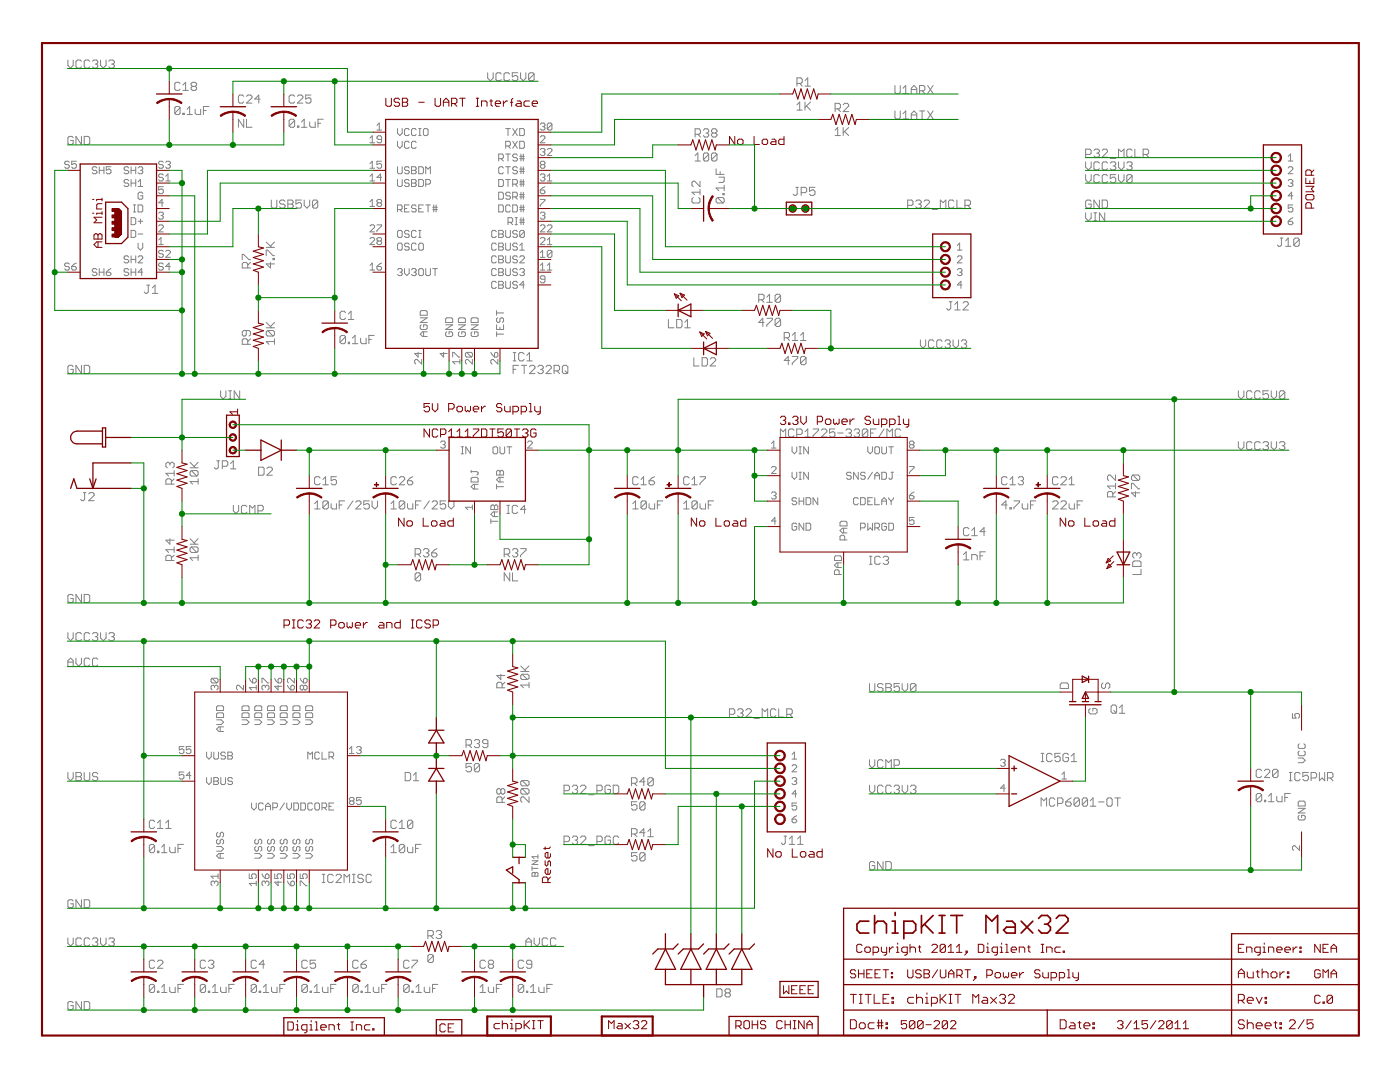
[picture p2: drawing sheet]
<svg xmlns="http://www.w3.org/2000/svg" width="279mm" height="216mm" viewBox="0 0 279 216" stroke-linecap="round" stroke-linejoin="round" font-family="sans-serif">
<g fill="none" stroke="#808080" stroke-width=".2">
<path d="M13.5 12v1l.6 .6 .5-.6v-1M16.3 12.2l-.3-.2h-.5l-.3 .2v1.1l.3 .3h.5l.3-.3M17.9 12.2l-.3-.2h-.5l-.3 .2v1.1l.3 .3h.5l.3-.3M18.5 12.2l.2-.2h.6l.2 .2v.3l-.2 .3M19 12.8h.3M19.3 12.8l.2 .2v.3l-.2 .3h-.6l-.2-.3M20.1 12v1l.5 .6 .6-.6v-1M21.7 12.2l.3-.2h.5l.3 .2v.3l-.3 .3M22.3 12.8h.2M22.5 12.8l.3 .2v.3l-.3 .3h-.5l-.3-.3M35.9 16.7l-.2-.3h-.6l-.2 .3v1.1l.2 .2h.6l.2-.2M36.5 18h1.1"/>
<path d="M36.5 17l.5-.6v1.6M38.4 17.2l-.3 .3v.3l.3 .2h.5l.3-.2v-.3l-.3-.3M38.4 17.2l-.3-.2v-.3l.3-.3h.5l.3 .3v.3l-.3 .2M38.4 17.2h.5M48.6 19.2l-.2-.2h-.6l-.2 .2v1.1l.2 .3h.6l.2-.3M49.2 19.2l.3-.2h.5l.3 .2v.3l-1.1 1.1h1.1M51.9 19.8h-1.1l.8-.8v1.6M58.8 19.2l-.3-.2h-.5l-.3 .2v1.1l.3 .3h.5l.3-.3M59.4 19.2l.2-.2h.6l.3 .2v.3l-1.1 1.1h1.1M62.1 19h-1.1v.8l.6-.3h.2l.3 .3v.5l-.3 .3h-.5l-.3-.3M97.3 14.5v1.1l.6 .5 .5-.5v-1.1M100 14.8l-.2-.3h-.6l-.2 .3v1.1l.2 .2h.6l.2-.2"/>
<path d="M101.7 14.8l-.3-.3h-.5l-.3 .3v1.1l.3 .2h.5l.3-.2M103.3 14.5h-1.1v.8l.6-.2h.2l.3 .2v.6l-.3 .2h-.5l-.3-.2M103.9 14.5v1.1l.5 .5 .5-.5v-1.1M106.6 14.8l-.3-.3h-.5l-.3 .3v1.1M106.6 14.8v1.1l-.3 .2h-.5l-.3-.2M106.6 14.8l-1.1 1.1M159 16.6h.9l.2-.2v-.6l-.2-.3h-.9v1.7M159.6 16.6l.5 .6M160.7 16.1l.5-.6v1.7M160.7 17.2h1.1M178.6 17.1v1.3l.3 .3h.5l.3-.3v-1.3M180.2 17.6l.6-.5v1.6"/>
<path d="M180.2 18.7h1.1M181.9 18.7v-1.1l.5-.5 .6 .5v1.1M181.9 17.9h1.1M183.5 18.1h.8l.3-.2v-.6l-.3-.2h-.8v1.6M184 18.1l.6 .6M185.1 17.1l1.1 1.6M186.2 17.1l-1.1 1.6M13.8 32.4l-.2-.2h-.5l-.2 .2v.2l.2 .3h.5l.2 .2v.2l-.2 .3h-.5l-.2-.3M14.6 27.5l-.2-.3h-.6l-.3 .3v1.1l.3 .2h.6l.2-.2v-.6h-.5M15.2 32.2h-.9v.7l.5-.3 .4 .3v.4l-.2 .3h-.5l-.2-.3M16.3 27.2v1.6l-1.1-1.6v1.6M16.8 27.2h.8l.3 .3v1.1l-.3 .2h-.8z"/>
<path d="M19.3 33.5l-.2-.2h-.5l-.2 .4 .2 .3h.5l.2 .2v.3l-.2 .2h-.5l-.2-.2M19.8 34h.9M19.8 33.3v1.4M20.7 33.3v1.4M22.1 33.3h-.9v.7l.5-.3h.2l.2 .3v.5l-.2 .2h-.5l-.2-.2M25.7 33.5l-.3-.2h-.4l-.2 .4 .2 .3h.4l.3 .2v.3l-.3 .2h-.4l-.2-.2M25.7 36.1l-.3-.3h-.4l-.2 .5 .2 .2h.4l.3 .2v.3l-.3 .2h-.4l-.2-.2M26.2 34h.9M26.2 36.5h.9M26.2 33.3v1.4M26.2 35.8v1.4M27.1 33.3v1.4"/>
<path d="M27.1 35.8v1.4M27.6 33.5l.2-.2h.5l.2 .2-.2 .5M27.6 37.2h.9M27.6 36.3l.4-.5v1.4M28 34h.3M28.3 34l.2 .2v.3l-.2 .2h-.5l-.2-.2M28.5 38.6l-.2-.2h-.5l-.2 .2v.9l.2 .3h.5l.2-.3v-.4h-.5M32.6 32.4l-.3-.2h-.4l-.2 .2v.2l.2 .3h.4l.3 .2v.2l-.3 .3h-.4l-.2-.3M32.6 34.9l-.3-.2h-.4l-.2 .2v.3l.2 .2h.4l.3 .2v.3l-.3 .2h-.4l-.2-.2M32.6 37.3h-.9v.6l.4-.2 .5 .2v.5l-.3 .3h-.4l-.2-.3M33.1 32.4l.2-.2h.4l.3 .2v.2l-.3 .3M33.1 36.1h.9"/>
<path d="M33.1 35.2l.4-.5v1.4M33.5 32.9h.2M33.7 32.9l.3 .2v.2l-.3 .3h-.4l-.2-.3M35.9 21.5l-.2-.2h-.6l-.2 .2v1.1M35.9 21.5v1.1l-.2 .3h-.6l-.2-.3M35.9 21.5l-1 1.1M36.5 22.6h.3v.3h-.3zM37.3 22.9h1.1M37.3 21.8l.5-.5v1.6M38.9 21.8v.8l.3 .3h.8v-1.1M40.6 22.1h.5M41.7 21.3h-1.1v1.6"/>
<path d="M48.6 23.8v1.6l-1-1.6v1.6M49.2 23.8v1.6h1.1M54.1 39.9v1.4l.3 .2h.6l.2-.2v-1.4M57.4 39.9h.9l.2 .3v.2l-.2 .3 .2 .3v.3l-.2 .2h-.9zM58.8 24v1.1l-.3 .3h-.5l-.3-.3M58.8 24l-.3-.2h-.5l-.3 .2v1.1M58.8 24l-1.1 1.1M59.4 25.1h.2v.3h-.2zM60.2 25.4h1.1M60.2 24.3l.5-.5v1.6M60.2 39.9h-1.1v.8l.5-.3h.3l.3 .3v.6l-.3 .2h-.5l-.3-.2M60.7 39.9v1.1l.6 .5 .5-.5v-1.1"/>
<path d="M61.8 24.3v.8l.3 .3h.8v-1.1M63.5 24.6h.5M64.5 23.8h-1v1.6M73.8 27.6l.5-.5v1.4M73.8 32.6l.5-.4v1.4M73.8 35.2l.5-.5v1.4M73.8 28.5h1M73.8 33.6h1M73.8 36.1h1M75.2 25l.5-.4v1.4M75.2 26h1M76.2 27.8h-.7l-.3-.2v-.3l.3-.2h.4l.3 .2v1l-.3 .2h-.4l-.3-.2"/>
<path d="M76.2 32.2h-1v.7l.7-.3 .3 .3v.4l-.3 .3h-.4l-.3-.3M76.2 35.4h-1l.7-.7v1.4M79.3 25.7v.9l.5 .5 .5-.5v-.9M79.3 28.2v.9l.5 .5 .5-.5v-.9M79.3 33.3v1.2l.3 .2h.5l.2-.2v-1.2M79.3 35.8v1.2l.3 .2h.5l.2-.2v-1.2M81.7 25.9l-.3-.2h-.4l-.3 .2v.9l.3 .3h.4l.3-.3M81.7 33.5l-.3-.2h-.4l-.3 .2v.2l.3 .3h.4l.3 .2v.3l-.3 .2h-.4l-.3-.2M81.7 36.1l-.3-.3h-.4l-.3 .3v.2l.3 .2h.4l.3 .2v.3l-.3 .2h-.4l-.3-.2M81.7 28.4l-.3-.2h-.4l-.3 .2v1l.3 .2h.4l.3-.2M82.1 33.3h.7l.3 .2-.3 .5 .3 .2v.3l-.3 .2h-.7zM82.1 35.8h.7l.3 .3-.3 .4 .3 .2v.3l-.3 .2h-.7z"/>
<path d="M82.1 34h.7M82.1 36.5h.7M83.1 25.9l-.3-.2h-.4l-.3 .2v.9l.3 .3h.4l.3-.3M83.1 28.4l-.3-.2h-.4l-.3 .2v1l.3 .2h.4l.3-.2M83.6 27.1h.4M83.6 33.3h.6l.3 .2v1l-.3 .2h-.6zM83.6 35.8h.6l.3 .3v.9l-.3 .2h-.6zM83.6 25.7h.4M83.8 25.7v1.4M84.7 25.7h.5l.2 .2v.9l-.2 .3h-.5l-.2-.3v-.9zM85 34.7v-1.4l.4 .4 .5-.4v1.4M85 36.7h.6l.3-.2v-.4l-.3-.3h-.6v1.4"/>
<path d="M99.5 35.8h.7l.3 .3v.9l-.3 .2h-.7zM99.5 31.7h.7l.3-.2v-.5l-.3-.3h-.7v1.4M99.5 38.4h.7l.3 .2v.9l-.3 .3h-.7zM100 31.7l.5 .4M100.5 33.5l-.3-.2h-.4l-.3 .2v1l.3 .2h.4l.3-.2M100.9 25.7h1M100.9 29.1h.7l.3-.2v-.5l-.3-.2h-.7v1.4M100.9 33.3h1M100.9 35.8h1M100.9 30.7h1M101.4 25.7v1.4M101.4 30.7v1.4"/>
<path d="M101.4 33.3v1.4M101.4 35.8v1.4M101.4 29.1l.5 .5M101.9 38.6l-.3-.2h-.4l-.3 .2v.2l.3 .3h.4l.3 .2v.2l-.3 .3h-.4l-.3-.3M102.3 36.7h.7l.3-.2v-.4l-.3-.3h-.7v1.4M102.3 25.7l1 1.4M102.3 28.2l1 1.4M102.3 39.3h.7l.3-.2v-.5l-.3-.2h-.7v1.4M102.8 36.7l.5 .5M102.8 39.3l.5 .5M103.3 31l-.3-.3h-.4l-.3 .3v.2l.3 .3h.4l.3 .2v.2l-.3 .2h-.4l-.3-.2M103.3 33.5l-.3-.2h-.4l-.3 .2v.2l.3 .3h.4l.3 .2v.3l-.3 .2h-.4l-.3-.2"/>
<path d="M103.3 25.7l-1 1.4M103.3 28.2l-1 1.4M103.7 25.7h.7l.2 .2v.9l-.2 .3h-.7zM103.7 28.2h.7l.2 .2v1l-.2 .2h-.7zM103.7 36.7h.9M103.7 31.7h.9M103.7 31.2h.9M103.7 33.7h.9M103.7 34.2h.9M103.7 36.3h.9M103.7 39.3h.9M103.7 38.8h.9"/>
<path d="M104 30.7v1.4M104 33.3v1.4M104 35.8v1.4M104 38.4v1.4M104.4 30.7v1.4M104.4 33.3v1.4M104.4 35.8v1.4M104.4 38.4v1.4M107.8 27.3l.3-.2h.4l.3 .2v.3l-1 .9h1M107.8 39.8h1v.2l-1 .9v.3M107.8 24.8l.3-.2h.4l.3 .2-.3 .5M107.8 29.8l.3-.2h.4l.3 .2v.3l-.3 .2"/>
<path d="M107.8 34.9l.3-.2h.4l.3 .2v.3l-.3 .2M107.8 37.9h.7l.3 .5-.3 .3h-.4l-.3-.3zM108.1 32.9l-.3 .2v.2l.3 .3h.4l.3-.3-.3-.4M108.1 32.9l-.3-.3v-.2l.3-.2h.4l.3 .2v.2l-.3 .3M108.1 32.9h.4M108.3 35.4h.2M108.3 25.3h.2M108.3 30.3h.2M108.5 25.3l.3 .2v.2l-.3 .3h-.4l-.3-.3M108.5 35.4l.3 .2-.3 .5h-.4l-.3-.2M108.5 30.3l.3 .3-.3 .4h-.4l-.3-.2M108.8 37.3l-.5 .2-.5 .4"/>
<path d="M109.2 36.1h1M109.2 29.8l.3-.2h.4l.3 .2v.3l-1 .9h1M109.2 35.2l.5-.5v1.4M110.2 24.8v.9l-.3 .3h-.4l-.3-.3M110.2 24.8l-.3-.2h-.4l-.3 .2v.9M110.2 24.8l-1 .9M138.3 39.4l-.2 .3v.6l.2 .2h1.1l.3-.2v-.6l-.3-.3M138.7 31l.6-.5v1.6M138.7 32.1h1.1M138.7 26.8h.8l.3-.3v-.5l-.3-.3h-.8v1.6M139.3 26.8l.5 .5M139.7 36.2v1.1l-1.1-1.1h-.3l-.2 .2v.6l.2 .3"/>
<path d="M139.7 37.8v1.1M139.7 38.4h-1.6l.5 .5M140.4 26l.2-.3h.6l.2 .3v.2l-.2 .3M140.9 26.5h.3M141.2 26.5l.2 .3v.3l-.2 .2h-.6l-.2-.2M141.4 30.8l-.2-.3h-.6l-.2 .3v1.1M141.4 30.8v1.1l-.2 .2h-.6l-.2-.2M141.4 30.8l-1 1.1M142.3 26.5l-.3-.3v-.2l.3-.3h.5l.3 .3v.2l-.3 .3M142.3 26.5l-.3 .3v.3l.3 .2h.5l.3-.2v-.3l-.3-.3M142.3 26.5h.5M142.9 33.7v1.1h1.6"/>
<path d="M143.1 30.8v1.1l-.3 .2h-.5l-.3-.2M143.1 30.8l-.3-.3h-.5l-.3 .3v1.1M143.1 30.8l-1.1 1.1M143.2 39.4l-.3 .3v.6l.3 .2h1.1M143.2 39.4h1.1l.2 .3v.6l-.2 .2M143.2 39.4l1.1 1.1M143.5 35.3h1v.9l-.2 .2h-.8M143.7 34.2v.6M144.3 38.6h.2v.3h-.2zM144.5 37v1.1M144.5 37.5h-1.6l.6 .6M158.8 37.4h.5"/>
<path d="M159 20.9l.6-.5v1.6M159 22h1.1M159.1 37.4v1.3l-.3 .3h-.3l-.2-.3M159.9 38.4h.8l.3-.2v-.6l-.3-.2h-.8v1.6M160.7 20.4v1.6M161 21.2l.8 .8M161.8 20.4l-1.1 1M162.6 37.4h-1.1v.8l.6-.3h.2l.3 .3v.5l-.3 .3h-.5l-.3-.3M166.7 26l.5-.6v1.7M166.7 27.1h1M166.7 21.7h.8l.2-.2v-.6l-.2-.3h-.8v1.7M167.2 21.7l.5 .6"/>
<path d="M168.3 25.4v1.7M168.3 20.9l.3-.3h.5l.3 .3v.3l-1.1 1.1h1.1M168.6 26.2l.8 .9M169.4 25.4l-1.1 1.1M178.6 22.1v1.4l.3 .2h.5l.3-.2v-1.4M180.2 22.7l.6-.6v1.6M180.2 23.7h1.1M181.9 23.7v-1l.5-.6 .6 .6v1M181.9 22.9h1.1M183.5 22.1h1.1M184 22.1v1.6M185.1 22.1l1.1 1.6"/>
<path d="M186.2 22.1l-1.1 1.6M191 39.9v1.6h1M216.7 30.8h.8l.3-.2v-.6l-.3-.2h-.8v1.6M216.7 32.3v1.1l.5 .5 .6-.5v-1.1M216.7 34.8v1.1l.5 .5 .6-.5v-1.1M218.3 30l.3-.2h.5l.3 .2v.3l-.3 .3M218.9 30.6h.2M219.1 30.6l.3 .2v.3l-.3 .3h-.5l-.3-.3M219.4 32.6l-.3-.3h-.5l-.3 .3v1.1l.3 .2h.5l.3-.2M219.4 35.1l-.3-.3h-.5l-.3 .3v1.1l.3 .2h.5l.3-.2M219.4 39.9v1.6l-1.1-1.6v1.6M220 30l.2-.2h.6l.2 .2v.3l-1 1.1h1"/>
<path d="M220 39.9h.8l.2 .3v1.1l-.2 .2h-.8zM221 32.6l-.2-.3h-.6l-.2 .3v1.1l.2 .2h.6l.2-.2M221 35.1l-.2-.3h-.6l-.2 .3v1.1l.2 .2h.6l.2-.2M221.6 32.6l.3-.3h.5l.3 .3v.2l-.3 .3M221.6 31.6h1.1M222.1 33.1h.3M222.4 33.1l.3 .3v.3l-.3 .2h-.5l-.3-.2M222.7 34.8h-1.1v.8l.5-.3h.3l.3 .3v.6l-.3 .2h-.5l-.3-.2M223.2 31.4v-1.6l.6 .5 .5-.5v1.6M223.2 32.3v1.1l.6 .5 .5-.5v-1.1M223.2 34.8v1.1l.6 .5 .5-.5v-1.1M224.9 32.6l.2-.3h.6l.2 .3v.2l-.2 .3"/>
<path d="M225.4 33.1h.3M225.7 33.1l.2 .3v.3l-.2 .2h-.6l-.2-.2M225.9 35.1v1.1l-.2 .2h-.6l-.2-.2M225.9 30l-.2-.2h-.6l-.2 .2v1.1l.2 .3h.6l.2-.3M225.9 35.1l-.2-.3h-.6l-.2 .3v1.1M225.9 35.1l-1 1.1M226.5 29.8v1.6h1.1M228.1 30.8h.8l.3-.2v-.6l-.3-.2h-.8v1.6M228.7 30.8l.5 .6M257.1 32.1h.9M257.1 33.5l.2-.2h.5l.2 .2v.2l-.9 1h.9M257.1 36.1l.2-.3h.5l.2 .3v.2l-.2 .2"/>
<path d="M257.1 31.2l.5-.5v1.4M257.6 36.5h.2M257.8 36.5l.2 .2v.3l-.2 .2h-.5l-.2-.2M258 39.1h-.9l.7-.7v1.4M13.8 52.7l-.2-.2h-.5l-.2 .2v.3l.2 .2h.5l.2 .2v.2l-.2 .3h-.5l-.2-.3M14.3 53.2h.7l.2 .2v.2l-.2 .3h-.5l-.2-.3zM15.2 52.5l-.4 .2-.5 .5M19.3 53.8l-.2-.2h-.5l-.2 .5 .2 .2h.5l.2 .2v.3l-.2 .2h-.5l-.2-.2M19.8 54.3h.9M19.8 53.6v1.4M20.7 53.6v1.4M21.2 54.3h.7l.2 .2v.3l-.2 .2h-.5l-.2-.2z"/>
<path d="M22.1 53.6l-.9 .7M25.7 53.8l-.3-.2h-.4l-.2 .5 .2 .2h.4l.3 .2v.3l-.3 .2h-.4l-.2-.2M25.7 51.3l-.3-.2h-.4l-.2 .4 .2 .3h.4l.3 .2v.2l-.3 .3h-.4l-.2-.3M26.2 46h.6l.3 .2v1l-.3 .2h-.6zM26.2 43.4h.6l.3 .3v.9l-.3 .2h-.6zM26.2 54.3h.9M26.2 51.8h.9M26.2 51.1v1.4M26.2 53.6v1.4M26.6 40.9h.5M26.6 42.3h.5M26.8 40.9v1.4"/>
<path d="M27.1 51.1v1.4M27.1 53.6v1.4M27.6 40.9h.7l.2 .2v1l-.2 .2h-.7zM27.6 46.7h.9M27.6 51.3l.2-.2h.5l.2 .2v.2l-.9 1h.9M27.6 44.2h.9M27.6 48.5v.9l.4 .5 .5-.5v-.9M28 43.7v.9M28.5 54.3h-.9l.7-.7v1.4M29.3 56.9h.5M29.6 56.9v1.4l-.3 .2h-.3l-.2-.2M30.4 58.5h1.1"/>
<path d="M30.4 57.4l.5-.5v1.6M31.7 42.5l.2-.2h.4l.3 .2v.3l-.3 .2M31.7 45.1l.2-.2h.4l.3 .2v.2l-.9 1h.9M31.7 48.8h.9M31.7 47.9l.4-.5v1.4M32.1 43h.2M32.3 43l.3 .3v.2l-.3 .2h-.4l-.2-.2M32.6 40.5h-.9l.6-.7v1.4M32.6 52.7l-.3-.2h-.4l-.2 .2v.3l.2 .2h.4l.3 .2v.2l-.3 .3h-.4l-.2-.3M32.6 50.2l-.3-.2h-.4l-.2 .2v.2l.2 .2h.4l.3 .3v.2l-.3 .3h-.4l-.2-.3M33.1 50.2l.2-.2h.4l.3 .2v.2l-.9 1h.9M34 53.2h-.9l.6-.7v1.4"/>
<path d="M48.3 51.8v-1h.3l1.1 1h.3M49.4 53.5v-.8l-.3-.3h-.5l-.3 .3v.8h1.7M50 52.4l-.6 .5M53.1 51v-1.1h.3l1.1 1.1h.3M53.1 49.4h1.7M53.1 48.3l1.1 1.1M54 52.4v1.1l-.9-.8h1.7M54.5 51.6h.3v.2h-.3zM54.8 48.3l-.8 .8M56.9 40.2l-.3-.3h-.5l-.3 .3v.2l.3 .3h.5l.3 .3v.3l-.3 .2h-.5l-.3-.2M57.4 40.7h.9M63.4 40.2l-.2-.3h-.6l-.2 .3v1.1"/>
<path d="M63.4 40.2v1.1l-.2 .2h-.6l-.2-.2M63.4 40.2l-1 1.1M73.8 40.3l.5-.5v1.4M73.8 53l.5-.5v1.4M73.8 45.1l.3-.2h.4l.3 .2v.2l-1 1h1M73.8 41.2h1M73.8 47.6l.3-.2h.4l.3 .2v.3l-1 .9h1M73.8 53.9h1M75.2 44.9h1v.2l-1 .9v.3M75.2 53.2h.7l.3 .4-.3 .3h-.4l-.3-.3zM75.5 40.5l-.3 .2v.2l.3 .3h.4l.3-.3-.3-.4M75.5 40.5l-.3-.2v-.3l.3-.2h.4l.3 .2v.3l-.3 .2"/>
<path d="M75.5 48.1l-.3-.2v-.3l.3-.2h.4l.3 .2v.3l-.3 .2M75.5 48.1l-.3 .2v.3l.3 .2h.4l.3-.2-.3-.5M75.5 40.5h.4M75.5 48.1h.4M76.2 52.5l-.5 .2-.5 .5M79.3 48.8l.3-.3h.5l.2 .3v.9l-.2 .2h-.5l-.3-.2zM79.3 41.8h.8l.2-.2v-.5l-.2-.2h-.8v1.4M79.3 53.8l.3-.2h.5l.2 .2-.2 .5M79.6 46h.5l.2 .2v1l-.2 .2h-.5l-.3-.2v-1zM79.8 41.8l.5 .5M79.8 54.3h.3M80.1 54.3l.2 .2v.3l-.2 .2h-.5l-.3-.2"/>
<path d="M80.7 53.6v.9l.5 .5 .5-.5v-.9M80.7 41.6h.5M81.7 46.2l-.3-.2h-.4l-.3 .2v.2l.3 .3h.4l.3 .2v.3l-.3 .2h-.4l-.3-.2M81.7 48.8l-.3-.3h-.4l-.3 .3v.2l.3 .2h.4l.3 .2v.3l-.3 .2h-.4l-.3-.2M81.7 40.9h-1v1.4h1M82.1 53.8l.3-.2h.4l.3 .2-.3 .5M82.6 54.3h.2M82.8 54.3l.3 .2v.3l-.3 .2h-.4l-.3-.2M83.1 48.8l-.3-.3h-.4l-.3 .3v.9l.3 .2h.4l.3-.2M83.1 41.1l-.3-.2h-.4l-.3 .2v.3l.3 .2h.4l.3 .2v.3l-.3 .2h-.4l-.3-.2M83.1 46.2l-.3-.2h-.4l-.3 .2v1l.3 .2h.4l.3-.2M83.6 41.6h.4"/>
<path d="M83.6 46h.4M83.6 47.4h.4M83.8 48.5h.4l.3 .3v.9l-.3 .2h-.4l-.2-.2v-.9zM83.8 53.6h.4l.3 .2v1l-.3 .2h-.4l-.2-.2v-1zM83.8 46v1.4M84.5 40.9h-.9v1.4h.9M85 53.6v1.2l.2 .2h.4l.3-.2v-1.2M85 40.9h.9M85.4 40.9v1.4M86.4 41.8h.9M86.4 41.4h.9M86.4 53.6h.9"/>
<path d="M86.6 40.9v1.4M86.8 53.6v1.4M87 40.9v1.4M99.1 48.8l-.3-.3h-.5l-.2 .3v.9l.2 .2h.5l.3-.2M99.1 51.3l-.3-.2h-.5l-.2 .2v.9l.2 .3h.5l.3-.3M99.1 56.4l-.3-.3h-.5l-.2 .3v.9l.2 .2h.5l.3-.2M99.1 46.2l-.3-.2h-.5l-.2 .2v1l.2 .2h.5l.3-.2M99.1 53.8l-.3-.2h-.5l-.2 .2v1l.2 .2h.5l.3-.2M99.5 48.5h.7l.3 .3-.3 .4 .3 .2v.3l-.3 .2h-.7zM99.5 56.1h.7l.3 .3-.3 .5 .3 .2v.2l-.3 .2h-.7zM99.5 51.1h.7l.3 .2-.3 .5 .3 .2v.2l-.3 .3h-.7zM99.5 40.9h.7l.3 .2v1l-.3 .2h-.7z"/>
<path d="M99.5 46h.7l.3 .2-.3 .5 .3 .2v.3l-.3 .2h-.7zM99.5 46.7h.7M99.5 49.2h.7M99.5 53.6h.7l.3 .2-.3 .5 .3 .2v.3l-.3 .2h-.7zM99.5 54.3h.7M99.5 51.8h.7M99.5 56.9h.7M100.9 48.5v1.2l.3 .2h.4l.3-.2v-1.2M100.9 46v1.2l.3 .2h.4l.3-.2v-1.2M100.9 53.6v1.2l.3 .2h.4l.3-.2v-1.2M100.9 51.1v1.1l.3 .3h.4l.3-.3v-1.1M100.9 56.1v1.2l.3 .2h.4l.3-.2v-1.2"/>
<path d="M101.4 44.4h.7l.2-.2v-.5l-.2-.3h-.7v1.4M101.9 41.1l-.3-.2h-.4l-.3 .2v1l.3 .2h.4l.3-.2M101.9 44.4l.4 .4M102.3 40.9h.7l.3 .2v1l-.3 .2h-.7zM102.8 44.8h.5M102.8 43.4h.5M103 43.4v1.4M103.3 53.8l-.3-.2h-.4l-.3 .2v.3l.3 .2h.4l.3 .2v.3l-.3 .2h-.4l-.3-.2M103.3 48.8l-.3-.3h-.4l-.3 .3v.2l.3 .2h.4l.3 .2v.3l-.3 .2h-.4l-.3-.2M103.3 46.2l-.3-.2h-.4l-.3 .2v.2l.3 .3h.4l.3 .2v.3l-.3 .2h-.4l-.3-.2M103.3 51.3l-.3-.2h-.4l-.3 .2v.2l.3 .3h.4l.3 .2v.2l-.3 .3h-.4l-.3-.3M103.3 56.4l-.3-.3h-.4l-.3 .3v.2l.3 .3h.4l.3 .2v.2l-.3 .2h-.4l-.3-.2"/>
<path d="M103.7 51.3l.3-.2h.4l.2 .2v.2l-.9 1h.9M103.7 53.8l.3-.2h.4l.2 .2-.2 .5M103.7 49.9h.9M103.7 41.8h.9M103.7 41.4h.9M103.7 44.4h.9M103.7 43.9h.9M103.7 49l.5-.5v1.4M104 40.9v1.4M104 43.4v1.4M104.2 54.3h.2M104.4 54.3l.2 .2v.3l-.2 .2h-.4l-.3-.2"/>
<path d="M104.4 40.9v1.4M104.4 43.4v1.4M104.6 46.2v1l-.2 .2h-.4l-.3-.2M104.6 46.2l-.2-.2h-.4l-.3 .2v1M104.6 56.9h-.9l.7-.8v1.4M104.6 46.2l-.9 1M107.8 42.5l.3-.2h.4l.3 .2v.3l-.3 .2M107.8 45.1l.3-.2h.4l.3 .2v.2l-1 1h1M107.8 47.6l.3-.2h.4l.3 .2v.3l-1 .9h1M107.8 53.9h1M107.8 50.4l.5-.4v1.4M107.8 53l.5-.5v1.4"/>
<path d="M107.8 51.4h1M108.3 43h.2M108.5 43l.3 .3-.3 .4h-.4l-.3-.2M108.8 55.7h-.7l-.3-.2v-.3l.3-.2h.4l.3 .2v1l-.3 .2h-.4l-.3-.2M109.2 45.1l.3-.2h.4l.3 .2v.2l-1 1h1M109.2 48.8h1M109.2 53.9h1M109.2 47.9l.5-.5v1.4M109.2 53l.5-.5v1.4M110.2 50.2l-.3-.2h-.4l-.3 .2v.9M110.2 50.2v.9l-.3 .3h-.4l-.3-.3M110.2 50.2l-1 .9"/>
<path d="M151.4 59.8h.8l.3-.3v-.5l-.3-.3h-.8v1.6M152 59.8l.5 .5M153 59.3l.6-.6v1.6M155.8 59l-.3-.3h-.5l-.3 .3v1.1M155.8 59v1.1l-.3 .2h-.5l-.3-.2M155.8 59l-1.1 1.1M181.1 41h.8l.3-.3v-.5l-.3-.3h-.8v1.6M182.8 40.2l.2-.3h.6l.3 .3v.2l-.3 .3M183.3 40.7h.3M183.6 40.7l.3 .3v.3l-.3 .2h-.6l-.2-.2M184.4 40.2l.3-.3h.5l.3 .3v.2l-1.1 1.1h1.1M186.1 41.8h1"/>
<path d="M187.7 41.5v-1.6l.5 .5 .6-.5v1.6M190.4 40.2l-.3-.3h-.5l-.3 .3v1.1l.3 .2h.5l.3-.2M191.1 49.9h.9M191.1 53.8l.2-.2h.5l.2 .2-.2 .5M191.1 51.3l.2-.2h.5l.2 .2v.2l-.9 1h.9M191.1 49l.4-.5v1.4M191.5 54.3h.3M191.8 54.3l.2 .2v.3l-.2 .2h-.5l-.2-.2M192 56.9h-.9l.7-.8v1.4M192.6 41h.8l.3-.3v-.5l-.3-.3h-.8v1.6M193.1 41l.6 .5M216.7 42.5v1l.5 .6 .6-.6v-1"/>
<path d="M217.8 40.2l-.3-.3h-.5l-.3 .3v1.1l.3 .2h.5l.3-.2v-.6h-.6M218.3 44.1h.6M218.3 42.5h.6M218.6 42.5v1.6M220.5 42.5v1.6l-1.1-1.6v1.6M255.5 47.5h.5M255.7 47.5v1.4l-.2 .2h-.3l-.3-.2M256.6 48l.5-.5v1.6M256.6 49.1h1M257.1 44.2h.7l.2 .2v.2l-.2 .2h-.5l-.2-.2zM258 40.9h-.9v.7l.7-.2 .2 .2v.5l-.2 .2h-.5l-.2-.2M258 43.4l-.9 .8"/>
<path d="M259.3 47.8v1.1l-.3 .2h-.5l-.3-.2M259.3 47.8l-.3-.3h-.5l-.3 .3v1.1M259.3 47.8l-1.1 1.1M14.6 73.2l-.2-.3h-.6l-.3 .3v1.1l.3 .2h.6l.2-.2v-.6h-.5M16.3 72.9v1.6l-1.1-1.6v1.6M16.8 72.9h.8l.3 .3v1.1l-.3 .2h-.8zM44 78v1.1l.5 .5 .6-.5v-1.1M45.6 78h.6M45.6 79.6h.6M45.9 78v1.6M47.8 78v1.6l-1.1-1.6v1.6M49.1 66v.8l-.2 .3h-.3l-.3-.3v-.5l.3-.3h1.1l.3 .3v.5l-.3 .3"/>
<path d="M49.4 68.7v-.8l-.3-.3h-.5l-.3 .3v.8h1.7M50 67.6l-.6 .6M53.1 65.4h1.7M53.1 64.3l1.1 1.1M53.4 66h1.1l.3 .3v.5l-.3 .3M53.4 66l-.3 .3v.5l.3 .3h1.1M53.4 66l1.1 1.1M54.8 67.6v1.1M54.8 68.2h-1.7l.6 .5M54.8 64.3l-.8 .9M69 62.4l-.3-.3h-.5l-.3 .3v1.1l.3 .3h.5l.3-.3M69 67.2l-.3-.3h-.5l-.3 .3v1.1"/>
<path d="M69 67.2v1.1l-.3 .3h-.5l-.3-.3M69 67.2l-1.1 1.1M69.5 68.3h.3v.3h-.3zM69.5 63.8h1.1M69.5 62.7l.6-.6v1.7M70.3 68.6h1.1M70.3 67.5l.6-.6v1.7M72 67.5v.8l.2 .3h.9v-1.1M73.6 67.7h.5M74.7 66.9h-1.1v1.7M83.4 70.3v.9l-.6-.7h1.4M83.9 63.4h1.4l-1.4 .9h1.4"/>
<path d="M84.1 64.8l-.2 .2v.5l.2 .2h.9l.3-.2v-.5l-.3-.2h-.5v.5M84.1 62h.9l.3 .2v.7h-1.4v-.7zM84.2 71.7v.9l-1-.9h-.2l-.2 .2v.5l.2 .2M84.5 66.2v.9M85.3 66.2h-1l-.4 .5 .4 .4h1M88.5 70.3v.9l-.7-.7h1.4M88.9 63.6l.3-.2h.9l.2 .2v.7h-1.4zM88.9 64.8h1.4l-1.4 .9h1.4M89.2 66.2l-.3 .2v.5l.3 .2h.9l.2-.2v-.5l-.2-.2h-.5v.5M90.3 71.2v-.9h.3l.9 .9h.3M91.5 63.6l.2-.2h.9l.3 .2v.7h-1.4zM91.5 64.8h1.4l-1.4 .9h1.4"/>
<path d="M91.7 66.2l-.2 .2v.5l.2 .2h.9l.3-.2v-.5l-.3-.2h-.4v.5M91.8 72.2h-1.5l.5 .4M91.8 71.7v.9M93.1 70.3l-.2 .2v.5l.2 .2h1M93.1 70.3h1l.2 .2v.5l-.2 .2M93.1 70.3l1 .9M94 63.6l.2-.2h1l.2 .2v.7h-1.4zM94 64.8h1.4l-1.4 .9h1.4M94.2 66.2l-.2 .2v.5l.2 .2h1l.2-.2v-.5l-.2-.2h-.5v.5M94.3 71.7v.9l-1-.9h-.2l-.2 .2v.5l.2 .2M98 70.3l.7 .9M98.9 70.3h.2l.3 .2v.5l-.3 .2h-.4v-.7z"/>
<path d="M99.1 64.8v.9h1.4v-.9M99.1 66.7h1.4M99.1 62v.9M99.1 66.2v.9M99.1 62.4h1.4M99.3 63.4l-.2 .2v.5l.2 .2h.3l.2-.2v-.5l.2-.2 .5 .2v.5l-.3 .2M99.4 71.7v.9l-1-.9h-.2l-.2 .2v.5l.2 .2M99.8 65.3v.4M102.4 73.7h.6M102.4 72h.6M102.4 70.4h.6M102.7 70.4v1.6"/>
<path d="M103.5 72.9h-1.1v1.6M104.1 72.9h1M104.6 72.9v1.6M104.6 70.7l-.3-.3h-.5l-.3 .3v1l.3 .3h.5l.3-.3M105.2 72h1M105.2 70.9l.5-.5v1.6M105.7 73.2l.3-.3h.5l.3 .3v.2l-1.1 1.1h1.1M107.3 73.2l.3-.3h.5l.3 .3v.2l-.3 .3M107.9 73.7h.2M108.1 73.7l.3 .3v.3l-.3 .2h-.5l-.3-.2M109 73.2l.2-.3h.6l.2 .3v.2l-1 1.1h1M110.6 74h.8l.3-.3v-.5l-.3-.3h-.8v1.6"/>
<path d="M111.1 74l.6 .5M112.5 72.9h.5l.3 .3v1.1l-.3 .2h-.5l-.3-.2v-1.1zM112.8 74l.5 .5M133.4 63.8v1.6h1.1M135 63.8h.8l.3 .3v1l-.3 .3h-.8zM136.7 65.4h1.1M136.7 64.3l.5-.5v1.6M138.5 71.4v1.6h1M140.1 71.4h.8l.3 .3v1l-.3 .3h-.8zM141.7 71.7l.3-.3h.5l.3 .3v.2l-1.1 1.1h1.1M152.5 64.3h-1.1l.8-.8v1.7M153 63.5h1.1v.3l-1.1 1.1v.3"/>
<path d="M153 60.3h1.1M155.8 63.8l-.3-.3h-.5l-.3 .3v1.1M155.8 63.8v1.1l-.3 .3h-.5l-.3-.3M155.8 63.8l-1.1 1.1M156.5 67.4h.8l.3-.3v-.5l-.3-.3h-.8v1.6M157.1 67.4l.5 .5M157.6 71.9h-1.1l.8-.8v1.7M158.1 71.1h1.1v.3l-1.1 1.1v.3M158.1 66.9l.6-.6v1.6M158.1 67.9h1.1M159.8 67.9h1.1M159.8 66.9l.5-.6v1.6"/>
<path d="M160.9 71.4l-.3-.3h-.6l-.2 .3v1.1M160.9 71.4v1.1l-.3 .3h-.6l-.2-.3M160.9 71.4l-1.1 1.1M183.7 67.8v1.1l.5 .6 .5-.6v-1.1M186.4 68.1l-.3-.3h-.5l-.3 .3v1.1l.3 .3h.5l.3-.3M188 68.1l-.3-.3h-.5l-.3 .3v1.1l.3 .3h.5l.3-.3M188.6 68.1l.2-.3h.6l.3 .3v.3l-.3 .2M189.1 68.6h.3M189.4 68.6l.3 .3v.3l-.3 .3h-.6l-.2-.3M189.4 60.2h.6M189.7 60.2v1.4l-.3 .2h-.2l-.3-.2M190.2 67.8v1.1l.6 .6 .5-.6v-1.1"/>
<path d="M190.5 61.8h1.1M190.5 60.7l.6-.5v1.6M191.9 68.1l.2-.3h.6l.2 .3v.3l-.2 .2M192.2 60.5l.2-.3h.6l.3 .3v.2l-1.1 1.1h1.1M192.4 68.6h.3M192.7 68.6l.2 .3v.3l-.2 .3h-.6l-.2-.3M247.1 78v1.1l.6 .5 .5-.5v-1.1M249.9 78.3l-.3-.3h-.6l-.2 .3v1l.2 .3h.6l.3-.3M251.5 78.3l-.3-.3h-.5l-.3 .3v1l.3 .3h.5l.3-.3M253.2 78h-1.1v.8l.5-.3h.3l.3 .3v.5l-.3 .3h-.6l-.2-.3M253.7 78v1.1l.6 .5 .5-.5v-1.1M256.4 78.3v1l-.2 .3h-.6l-.3-.3"/>
<path d="M256.4 78.3l-.2-.3h-.6l-.3 .3v1M256.4 78.3l-1.1 1M16.6 98.3h.5M16.9 98.3v1.4l-.3 .2h-.3l-.2-.2M17.7 98.6l.3-.3h.5l.3 .3v.2l-1.1 1.1h1.1M33.9 92.5l-.2-.3h-.3l-.3 .3v.6l.3 .2M33.9 92.5l.3-.3h.3l.3 .3v.6l-.3 .2M33.9 92.5v.3M34.2 96.6v-.8l-.3-.3h-.5l-.3 .3v.8h1.7M34.8 95.5l-.6 .6M34.8 94.4h-1.7l.6 .6M34.8 93.9v1.1"/>
<path d="M37.9 93.3h1.6M37.9 92.2l1.1 1.1M38.2 93.9h1.1l.2 .3v.5l-.2 .3M38.2 93.9l-.3 .3v.5l.3 .3h1.1M38.2 93.9l1.1 1.1M39.5 96.1h-1.6l.5 .5M39.5 95.5v1.1M39.5 92.2l-.8 .9M43.3 91.9h.5M43.6 91.9v1.4l-.3 .3h-.3l-.2-.3M44.4 93h.8l.3-.2v-.6l-.3-.3h-.8v1.7M46 93.6h1.1"/>
<path d="M46 92.5l.6-.6v1.7M51.6 93.2h.9l.2 .3v1.1l-.2 .2h-.9zM53.3 93.5l.3-.3h.5l.3 .3v.3l-1.1 1h1.1M63.9 95.4l-.3-.3h-.5l-.3 .3v1.1l.3 .2h.5l.3-.2M64.4 96.7h1.1M64.4 95.7l.6-.6v1.6M67.1 95.1h-1v.8l.5-.2h.3l.2 .2v.6l-.2 .2h-.6l-.2-.2M68.8 99.9h-1.1v1.7M70.4 99.9l-1.1 1.7M73.7 99.9h-1.1v.9l.6-.3h.2l.3 .3v.5l-.3 .3h-.5l-.3-.3M74.3 99.9v1.1l.5 .6 .6-.6v-1.1M79.1 95.4l-.2-.3h-.6l-.3 .3v1.1l.3 .2h.6l.2-.2"/>
<path d="M79.7 95.4l.2-.3h.6l.3 .3v.3l-1.1 1h1.1M81.3 95.9h.8l.3 .3v.3l-.3 .2h-.5l-.3-.2zM82.4 95.1l-.6 .3-.5 .5M84 99.9h-1.1v1.7M85.7 99.9l-1.1 1.7M87.9 88.3l.3-.3h.4l.3 .3-.3 .4M88.4 88.7h.2M88.6 88.7l.3 .2v.3l-.3 .2h-.4l-.3-.2M88.9 99.9h-1.1v.9l.6-.3h.2l.3 .3v.5l-.3 .3h-.5l-.3-.3M89.5 99.9v1.1l.5 .6 .6-.6v-1.1M92 89.2h.5M92 90.6h.5"/>
<path d="M92.3 89.2v1.4M93.9 89.2v1.4l-.9-1.4v1.4M94 93.9v.4M94 94.1h1.2l.2 .2v.3l-.2 .2M94.2 95.2h1l.2 .3v.7h-1.4v-.7zM94.7 96.6v1M95.4 96.6h-.9l-.5 .5 .5 .5h.9M98.4 89.4l.2-.2h.5l.2 .2v.9l-.2 .3h-.5l-.2-.3zM99.1 96.6v1M99.1 97.1h1.4M99.3 93.9h.3l.2 .2 .2-.2h.2l.3 .2v.7h-1.4v-.7zM99.8 89.2v1.1l.2 .3h.5l.2-.3v-1.1"/>
<path d="M99.8 94.1v.7M99.8 95.2v1M100.5 95.2h-.9l-.5 .5 .5 .5h.9M101.2 89.2h1M101.6 89.2v1.4M105.3 88.3l.2-.3h.5l.2 .3v.2l-.9 .9h.9M127.4 95.4l-.3-.3h-.6l-.2 .3v1.1l.2 .2h.6l.3-.2M127.9 96.7h1.1M127.9 95.7l.5-.6v1.6M129.5 95.9h.8l.3 .3v.3l-.3 .2h-.5l-.3-.2zM130.6 95.1l-.5 .3-.6 .5M132.3 99.9h-1.1v1.7"/>
<path d="M137.5 95.4l-.3-.3h-.5l-.3 .3v1.1l.3 .2h.5l.3-.2M138.1 96.7h1M138.1 95.7l.5-.6v1.6M139.7 95.1h1.1v.3l-1.1 1.1v.2M142.4 99.9h-1v1.7M154 89.4h.9M154 93.3l.2-.2h.4l.3 .2v.3l-.9 .9h.9M154 88.5l.4-.5v1.4M154 98.4l.2-.2h.4l.3 .2v.2l-.3 .3M154.4 98.9h.2M154.6 98.9l.3 .2v.3l-.3 .2h-.4l-.2-.2M155.7 87.2v-1.6l.6 .5 .5-.5v1.6"/>
<path d="M158.1 89.2v.9l.4 .5 .5-.5v-.9M158.1 94.2v1l.4 .4 .5-.4v-1M158.5 85.9l-.3-.3h-.6l-.2 .3v1.1l.2 .2h.6l.3-.2M159 86.7h.8l.3-.3v-.5l-.3-.3h-.8v1.6M159 99.5l-.3-.2h-.4l-.2 .2v.3l.2 .2h.4l.3 .2v.3l-.3 .2h-.4l-.2-.2M159.5 89.2h.4M159.5 90.6h.4M159.5 94.2h.4M159.5 95.6h.4M159.5 100h.9M159.5 99.3v1.4M159.7 89.2v1.4"/>
<path d="M159.7 94.2v1.4M160.4 99.3v1.4M160.7 87.2h1M160.7 86.1l.5-.5v1.6M160.9 99.3h.6l.3 .2v1l-.3 .2h-.6zM161.3 89.2v1.4l-.9-1.4v1.4M161.3 94.2v1.4l-.9-1.4v1.4M162.3 85.6h1.1v.3l-1.1 1.1v.2M163.2 99.3v1.4l-.9-1.4v1.4M163.9 85.9l.3-.3h.5l.3 .3v.2l-1.1 1.1h1.1M166.6 85.6h-1v.8l.5-.3h.3l.2 .3v.6l-.2 .2h-.6l-.2-.2M167.2 86.4h1.1"/>
<path d="M168.8 85.9l.3-.3h.5l.3 .3v.2l-.3 .3M169.4 86.4h.2M169.6 86.4l.3 .3v.3l-.3 .2h-.5l-.3-.2M169.9 94.4l-.2-.2h-.5l-.2 .2v.3l.2 .2h.5l.2 .3-.2 .4h-.5l-.2-.2M170.5 85.9l.2-.3h.6l.2 .3v.2l-.2 .3M171 86.4h.3M171.3 86.4l.2 .3v.3l-.2 .2h-.6l-.2-.2M171.3 99.5l-.2-.2h-.5l-.3 .2v1l.3 .2h.5l.2-.2M171.3 94.2v1.4l-1-1.4v1.4M171.7 99.3h.8l.2 .2v1l-.2 .2h-.8zM172.7 94.4l-.2-.2h-.5l-.3 .2v.3l.3 .2h.5l.2 .3-.2 .4h-.5l-.3-.2M173.2 85.9l-.3-.3h-.5l-.3 .3v1.1"/>
<path d="M173.2 85.9v1.1l-.3 .2h-.5l-.3-.2M173.2 89.2v.9l.5 .5 .4-.5v-.9M173.2 85.9l-1.1 1.1M173.2 100h.5M173.7 86.4h.6M174.1 99.3h-.9v1.4h.9M174.1 94.2l-.9 1.4M174.6 99.3v1.4h.9M174.6 95.6v-.9l.4-.5 .5 .5v.9M174.6 94.9h.9M174.8 89.2h.5l.2 .2v.9l-.2 .3h-.5l-.2-.3v-.9zM174.8 85.6h-1.1v1.6"/>
<path d="M176 89.2v1.1l.2 .3h.5l.2-.3v-1.1M176 94.2h.7l.2 .2v1l-.2 .2h-.7zM176 100h.9M176.4 85.6l-1 1.6M177 87.2v-1.6l.5 .5 .6-.5v1.6M177.4 89.2h.9M177.4 99.3v.2l.4 .5M177.8 89.2v1.4M177.8 100v.7M177.8 94.2h.5M178.1 94.2v1.2l-.3 .2h-.2l-.2-.2M178.3 99.3v.2l-.5 .5"/>
<path d="M179.7 85.9l-.2-.3h-.6l-.3 .3v1.1l.3 .2h.6l.2-.2M181.5 93.1h.9v.2l-.9 1v.2M181.5 98.9h.7l.2 .2v.3l-.2 .2h-.5l-.2-.2zM181.7 88.7l-.2-.2 .2-.5h.5l.2 .3v.2l-.2 .2M181.7 88.7l-.2 .2v.3l.2 .2h.5l.2-.2v-.3l-.2-.2M181.7 88.7h.5M182.4 98.2l-.9 .7M201 95.4l-.3-.3h-.5l-.3 .3v1.1l.3 .2h.5l.3-.2M201.5 96.7h1.1M201.5 95.7l.6-.6v1.6M202.4 99.9h1.1v.3l-1.1 1.1v.3M203.2 95.4l.3-.3h.5l.3 .3v.3l-.3 .2"/>
<path d="M203.8 95.9h.2M204 95.9l.3 .3v.3l-.3 .2h-.5l-.3-.2M206.7 99.9h-1v1.7M211.2 95.4l-.3-.3h-.5l-.3 .3v1.1l.3 .2h.5l.3-.2M211.7 95.4l.3-.3h.5l.3 .3v.3l-1.1 1h1.1M213.4 96.7h1M213.4 95.7l.5-.6v1.6M216.1 99.9h-1.1v1.7M222.1 99.1v-.8l-.3-.2h-.5l-.3 .2v.8h1.6M222.6 94.8v1.1l-1-1.1h-.3l-.3 .3v.5l.3 .3M222.6 98.1l-.5 .5M222.6 97h-1.6l.6 .5"/>
<path d="M222.6 96.4v1.1M225.8 97.5v-1.1h.3l1.1 1.1h.3M226.1 94.8l-.3 .3v.5l.3 .3h1.1M226.1 94.8h1.1l.3 .3v.5l-.3 .3M226.1 94.8l1.1 1.1M226.6 98.1v1l-.8-.8h1.7M247.1 88.1v1.1l.6 .5 .5-.5v-1.1M249.9 88.4l-.3-.3h-.6l-.2 .3v1.1l.2 .2h.6l.3-.2M251.5 88.4l-.3-.3h-.5l-.3 .3v1.1l.3 .2h.5l.3-.2M252.1 88.4l.2-.3h.6l.3 .3v.3l-.3 .2M252.6 88.9h.3M252.9 88.9l.3 .3v.3l-.3 .2h-.6l-.2-.2"/>
<path d="M253.7 88.1v1.1l.6 .5 .5-.5v-1.1M255.3 88.4l.3-.3h.6l.2 .3v.3l-.2 .2M255.9 88.9h.3M256.2 88.9l.2 .3v.3l-.2 .2h-.6l-.3-.2M14.6 118.9l-.2-.3h-.6l-.3 .3v1.1l.3 .2h.6l.2-.2v-.6h-.5M16.3 118.6v1.6l-1.1-1.6v1.6M16.8 118.6h.8l.3 .3v1.1l-.3 .2h-.8zM33.9 107.5v1.1l-.8-.8h1.7M34.2 111.8v-.8l-.3-.2h-.5l-.3 .2v.8h1.7M34.8 109.1v1.1M34.8 110.8l-.6 .5M34.8 109.7h-1.7l.6 .5"/>
<path d="M37.9 108.6h1.6M37.9 107.5l1.1 1.1M38.2 109.1h1.1l.2 .3v.5l-.2 .3M38.2 109.1l-.3 .3v.5l.3 .3h1.1M38.2 109.1l1.1 1.1M39.5 110.8v1M39.5 111.3h-1.6l.5 .5M39.5 107.5l-.8 .8M46.6 100.8v1.1l.5 .5 .5-.5v-1.1M49.3 101.1l-.3-.3h-.5l-.3 .3v1.1l.3 .2h.5l.3-.2M49.8 102.4v-1.6l.6 .6 .5-.6v1.6M51.5 101.9h.8l.2-.3v-.5l-.2-.3h-.8v1.6"/>
<path d="M62.8 101.6h1.1M62.8 100.5l.5-.6v1.7M65.5 100.2v1.1l-.3 .3h-.5l-.3-.3M65.5 100.2l-.3-.3h-.5l-.3 .3v1.1M65.5 100.2l-1.1 1.1M66.1 100.5v.8l.2 .3h.8v-1.1M67.7 100.8h.5M71 100.2l.2-.3h.6l.3 .3v.3l-1.1 1.1h1.1M78 100.5l.6-.6v1.7M78 101.6h1.1M80.8 100.2l-.3-.3h-.6l-.2 .3v1.1M80.8 100.2v1.1l-.3 .3h-.6l-.2-.3"/>
<path d="M80.8 100.2l-1.1 1.1M81.3 100.5v.8l.3 .3h.8v-1.1M82.8 110.6h.9l.2-.3v-.5l-.2-.3h-.9v1.6M82.9 100.8h.6M83.4 110.6l.5 .5M83.9 114.6l-.2-.3h-.6l-.3 .3v1.1M83.9 114.6v1.1l-.2 .2h-.6l-.3-.2M83.9 114.6l-1.1 1.1M84.5 109.8l.3-.3h.5l.3 .3v.2l-.3 .3M85 110.3h.3M85.3 110.3l.3 .3v.2l-.3 .3h-.5l-.3-.3M86.1 110.3h.9l.2 .3v.2l-.2 .3h-.6l-.3-.3z"/>
<path d="M86.2 100.2l.3-.3h.5l.3 .3v.3l-1.1 1.1h1.1M87.2 109.5l-.5 .3-.6 .5M94.3 100.8v.9M94.3 101.2h-1.4l.4 .5M98 101l.2-.2h.2l.3 .2 .2-.2h.2l.3 .2v.7h-1.4zM98 103.5v1M98 104h1.4M98.7 101v.7M98.7 102.2v.9M99.4 102.2h-1l-.4 .4 .4 .5h1M100.6 110.6h.8l.3-.3v-.5l-.3-.3h-.8v1.6M101.1 102.4h.6"/>
<path d="M101.1 100.8h.6M101.2 110.6l.5 .5M101.4 100.8v1.6M101.7 114.3v1.6l-1.1-1.6v1.6M102.3 114.3v1.6h1M102.3 109.8l.2-.3h.6l.2 .3v.2l-.2 .3M102.8 110.3h.3M103.1 110.3l.2 .3v.2l-.2 .3h-.6l-.2-.3M103.3 101.1l-.3-.3h-.5l-.3 .3v1.1l.3 .2h.5l.3-.2M103.9 109.5h1.1v.3l-1.1 1v.3M104.9 101.6h-1l.8-.8v1.6M126.3 101.6h1.1"/>
<path d="M126.3 100.5l.5-.6v1.7M129 100.2v1.1l-.3 .3h-.5l-.3-.3M129 100.2l-.3-.3h-.5l-.3 .3v1.1M129 100.2l-1.1 1.1M129.5 100.5v.8l.3 .3h.8v-1.1M131.2 100.8h.5M136.4 101.6h1.1M136.4 100.5l.6-.6v1.7M139.1 100.2v1.1l-.2 .3h-.6l-.2-.3M139.1 100.2l-.2-.3h-.6l-.2 .3v1.1M139.1 100.2l-1 1.1M139.7 100.5v.8l.3 .3h.8v-1.1"/>
<path d="M141.4 100.8h.5M154.9 104h-.9l.6-.7v1.3M159 104.6l-.3-.2h-.4l-.2 .2v.9l.2 .3h.4l.3-.3v-.4h-.5M160.4 104.4v1.4l-.9-1.4v1.4M160.9 104.4h.6l.3 .2v.9l-.3 .3h-.6zM166.8 110.9h.9l.2 .3v.6h-1.4v-.6zM167.2 112.3v.9M167.5 114.6v-.6l-.3-.3h-.4l-.3 .3v.6h1.4M167.9 104h.9l.2 .3v.6h-1.4v-.6zM167.9 112.3h-.9l-.5 .5 .5 .4h.9M168.4 105.4v.9M168.6 107.7v-.6l-.2-.3h-.5l-.3 .3v.6h1.4"/>
<path d="M169 105.4h-.9l-.5 .5 .5 .4h.9M171.7 105.3h.8l.2-.2v-.5l-.2-.2h-.8v1.4M173.2 104.4v1.4l.5-.5 .4 .5v-1.4M173.5 112.6h.5M173.5 111h.5M173.8 111v1.6M174.6 105.3h.7l.2-.2v-.5l-.2-.2h-.7v1.4M175 105.3l.5 .5M175.7 111.3l-.3-.3h-.5l-.3 .3v1.1l.3 .2h.5l.3-.2M176 100.7v-.9l.4-.5 .5 .5v.9M176.2 111.3l.3-.3h.5l.3 .3v.2l-.3 .3M176.8 111.8h.2"/>
<path d="M176.9 104.6l-.2-.2h-.5l-.2 .2v.9l.2 .3h.5l.2-.3v-.4h-.5M177 111.8l.3 .3v.3l-.3 .2h-.5l-.3-.2M177.4 104.4h.7l.2 .2v.9l-.2 .3h-.7zM182.4 103.3h-.9v.7l.4-.3h.3l.2 .3v.4l-.2 .2h-.5l-.2-.2M192.3 110.7l.5-.6v1.6M192.3 111.7h1.1M193.4 105.5l-.3-.2h-.5l-.3 .2v1.1l.3 .3h.5l.3-.3M193.9 111.7v-1h.8l.3 .2v.8M193.9 106.9h1.1M193.9 105.8l.6-.5v1.6M195.6 110.9h.5M196.6 110.1h-1v1.6"/>
<path d="M196.6 106.1h-1l.8-.8v1.6M201 100.8h-1.1l.8-.9v1.7M201.5 101.3h.3v.3h-.3zM204 100.5v.8l.3 .3h.8v-1.1M205.7 100.8h.5M210.1 100.2l.3-.3h.5l.3 .3v.3l-1.1 1.1h1.1M211.7 100.2l.3-.3h.5l.3 .3v.3l-1.1 1.1h1.1M213.4 100.5v.8l.2 .3h.8v-1.1M215 100.8h.5M226.1 112.2l.3-.3h1l.3 .3v.8h-1.6zM226.9 110.6l.3-.3h.2l.3 .3v.5l-.3 .3M226.9 110.6l-.3-.3h-.2l-.3 .3v.5l.3 .3"/>
<path d="M226.9 110.6v.2M227.7 113.6v1h-1.6M13.5 126.2v1.1l.6 .5 .5-.5v-1.1M13.5 132.9v-1.1l.6-.5 .5 .5v1.1M13.5 132.1h1.1M15.2 131.3v1.1l.5 .5 .6-.5v-1.1M16.3 126.5l-.3-.3h-.5l-.3 .3v1.1l.3 .2h.5l.3-.2M17.9 126.5l-.3-.3h-.5l-.3 .3v1.1l.3 .2h.5l.3-.2M17.9 131.6l-.3-.3h-.5l-.3 .3v1.1l.3 .2h.5l.3-.2M18.5 126.5l.2-.3h.6l.2 .3v.2l-.2 .3M19 127h.3M19.3 127l.2 .3v.3l-.2 .2h-.6l-.2-.2"/>
<path d="M19.5 131.6l-.2-.3h-.6l-.2 .3v1.1l.2 .2h.6l.2-.2M20.1 126.2v1.1l.5 .5 .6-.5v-1.1M21.7 126.5l.3-.3h.5l.3 .3v.2l-.3 .3M22.3 127h.2M22.5 127l.3 .3v.3l-.3 .2h-.5l-.3-.2M42.3 135.3l-.2 .3v.4l.2 .3h1M42.3 135.3h1l.2 .3v.4l-.2 .3M42.3 135.3l1 1M42.8 136.9l-.2-.2h-.3l-.2 .2v.5l.2 .3M42.8 136.9l.3-.2 .4 .2v.5l-.2 .3M42.8 136.9v.3M48.6 136.7v1l-.9-1h-.3l-.2 .2v.5l.2 .3"/>
<path d="M49.7 135.3l.3 .5 .4 .5M50.4 135.6l.5-.3 .2 .3v.4l-.2 .3h-.5zM51.1 137.2h-1.4l.5 .5M51.1 136.7v1M52.3 136.3v-1h.2l.9 1h.3M53 136.9l-.3-.2h-.2l-.2 .2v.5l.2 .3M53 136.9l.2-.2 .5 .2v.5l-.3 .3M53 136.9v.3M54.8 135.3l.2 .5 .5 .5M55.5 135.6l.5-.3 .2 .3v.4l-.2 .3h-.5zM55.5 136.7v1l-.7-.8h1.4M57.4 136.7l.2 .5 .4 .5"/>
<path d="M58 136.9l.3-.2 .5 .2v.5l-.3 .3h-.5zM58.8 135.3v1l-1-1h-.2l-.2 .3v.4l.2 .3M59.9 135.3l.2 .5 .5 .5M60.6 135.6l.4-.3 .3 .3v.4l-.3 .3h-.4zM60.6 136.9l.2-.2 .5 .2v.5l-.3 .3h-.2l-.2-.3M60.6 136.9l-.2-.2h-.3l-.2 .2v.5l.2 .3h.3l.2-.3M60.6 136.9v.5M99.9 134.5v1.1l-.8-.8h1.7M100.2 137.2v-.8l-.3-.3h-.5l-.3 .3v.8h1.7M100.8 136.1l-.6 .6M103.9 134h1.7M103.9 132.9l1.1 1.1"/>
<path d="M104.2 134.5h1.1l.3 .3v.5l-.3 .3M104.2 134.5l-.3 .3v.5l.3 .3h1.1M104.2 134.5l1.1 1.1M105.6 136.7h-1.7l.6 .5M105.6 136.1v1.1M105.6 132.9l-.9 .8M173.5 136.4v1.4l.3 .2h.5l.3-.2v-1.4M176.2 136.7l-.3-.3h-.5l-.3 .3v.2l.3 .3h.5l.3 .3v.3l-.3 .2h-.5l-.3-.2M176.8 137.2h.8M176.8 136.4h.8l.3 .3v.2l-.3 .3 .3 .3v.3l-.3 .2h-.8zM179.5 136.4h-1.1v.8l.5-.3h.3l.3 .3v.6l-.3 .2h-.5l-.3-.2M180 136.4v1.1l.6 .5 .5-.5v-1.1"/>
<path d="M182.8 136.7l-1.1 1.1M182.8 136.7v1.1l-.3 .2h-.6l-.2-.2M182.8 136.7l-.3-.3h-.6l-.2 .3v1.1M211.9 136.3h1l.3 .3v.8h-1.6v-.8zM220.1 136.3l-.3 .3v.5l.3 .3h.3l.2-.3v-.5l.3-.3h.3l.3 .3v.5l-.3 .3M13.5 154.1v1.1l.6 .6 .5-.6v-1.1M15.2 154.1h.8l.3 .3v.3l-.3 .3 .3 .2v.3l-.3 .3h-.8zM15.2 155h.8M16.8 154.1v1.4l.3 .3h.5l.3-.3v-1.4M19.5 154.4l-.2-.3h-.6l-.2 .3v.3l.2 .3h.6l.2 .2v.3l-.2 .3h-.6l-.2-.3M36.7 149h-.9v.6l.4-.2 .5 .2v.5l-.3 .3h-.4l-.2-.3M36.7 154.1h-.9v.6l.4-.2 .5 .2v.5l-.3 .2h-.4l-.2-.2"/>
<path d="M38.1 154.7h-.9l.6-.6v1.3M38.1 149h-.9v.6l.4-.2 .5 .2v.5l-.3 .3h-.4l-.2-.3M41.2 150.1v.9l.5 .5 .5-.5v-.9M41.2 155.2v.9l.5 .4 .5-.4v-.9M42.7 150.1v1.2l.2 .2h.4l.3-.2v-1.2M42.7 155.2h.6l.3 .2v.2l-.3 .3 .3 .2v.2l-.3 .2h-.6zM42.7 155.9h.6M43.2 143.6h1l.4 .5-.4 .5h-1M43.2 142.5l.3-.3h.9l.2 .3v.7h-1.4zM43.2 141.1l.3-.3h.9l.2 .3v.7h-1.4zM43.9 145v1M44.1 155.2v1.1l.2 .2h.4l.3-.2v-1.1"/>
<path d="M44.6 145h-.9l-.5 .5 .5 .5h.9M45 150.3l-.3-.2h-.4l-.2 .4 .2 .3h.4l.3 .2v.3l-.3 .2h-.4l-.2-.2M45.5 150.1h.6l.3 .2v.2l-.3 .3 .3 .2v.3l-.3 .2h-.6zM45.5 150.8h.6M46.4 155.4l-.3-.2h-.4l-.2 .4 .2 .3h.4l.3 .2v.2l-.3 .2h-.4l-.2-.2M48.3 143.6h.9l.5 .5-.5 .5h-.9M48.3 142.5l.3-.3h.9l.2 .3v.7h-1.4zM48.3 141.1l.3-.3h.9l.2 .3v.7h-1.4zM50.8 143.6h1l.4 .5-.4 .5h-1M50.8 142.5l.3-.3h.9l.2 .3v.7h-1.4zM50.8 141.1l.3-.3h.9l.2 .3v.7h-1.4zM53.4 141.1l.2-.3h1l.2 .3v.7h-1.4z"/>
<path d="M53.4 142.5l.2-.3h1l.2 .3v.7h-1.4zM53.4 143.6h.9l.5 .5-.5 .5h-.9M55.9 143.6h1l.4 .5-.4 .5h-1M55.9 142.5l.3-.3h.9l.2 .3v.7h-1.4zM55.9 141.1l.3-.3h.9l.2 .3v.7h-1.4zM58.5 143.6h.9l.5 .5-.5 .5h-.9M58.5 142.5l.2-.3h.9l.3 .3v.7h-1.4zM58.5 141.1l.2-.3h.9l.3 .3v.7h-1.4zM61 143.6h.9l.5 .5-.5 .5h-.9M61 142.5l.3-.3h.9l.2 .3v.7h-1.4zM61 141.1l.3-.3h.9l.2 .3v.7h-1.4zM61.4 151.5v-1.4l.5 .4 .5-.4v1.4"/>
<path d="M63.8 150.3l-.3-.2h-.4l-.3 .2v1l.3 .2h.4l.3-.2M64.3 150.1v1.4h.9M65.7 151h.6l.3-.2v-.5l-.3-.2h-.6v1.4M66.1 151l.5 .5M69.7 149.4l.5-.4v1.4M69.7 150.4h1M70 159.8l-.3-.2v-.3l.3-.2h.4l.3 .2v.3l-.3 .2M70 159.8l-.3 .3v.2l.3 .2h.4l.3-.2-.3-.5M70 159.8h.4M71.2 149.2l.2-.2h.4l.3 .2v.2l-.3 .2M71.6 149.6h.2M71.8 149.6l.3 .3v.2l-.3 .3h-.4l-.2-.3"/>
<path d="M72.1 159.1h-.9v.7l.4-.2 .5 .2v.5l-.3 .2h-.4l-.2-.2M80.9 154.1h.8l.3 .3v1.1l-.3 .3h-.8zM82.5 155.8h1.1M82.5 154.7l.5-.6v1.7M93 148.7h.8l.3-.3v-.6l-.3-.2h-.8v1.6M93.6 148.7l.5 .5M94.1 152.4h-1.1v.8l.6-.3h.2l.3 .3v.5l-.3 .3h-.5l-.3-.3M94.7 147.8l.2-.2h.6l.2 .2v.3l-.2 .3M95.2 148.4h.3M95.5 148.4l.2 .3v.2l-.2 .3h-.6l-.2-.3M95.7 152.7l-.2-.3h-.6l-.2 .3v1M95.7 152.7v1l-.2 .3h-.6l-.2-.3"/>
<path d="M95.7 152.7l-1 1M97.4 148.4h-.8l-.3-.3v-.3l.3-.2h.5l.3 .2v1.1l-.3 .3h-.5l-.3-.3M99.9 157.6l-.2-.2h-.3l-.3 .2v.6l.3 .3h.3l.2-.3M99.9 157.6l.3-.2h.3l.3 .2v.6l-.3 .3h-.3l-.3-.3M99.9 157.6v.6M100.8 159l-.6 .6M104.2 155.7h1.1l.3 .3v.5l-.3 .3M104.2 157.4h1.1l.3 .2v.6l-.3 .3M104.2 155.7l-.3 .3v.5l.3 .3h1.1M104.2 157.4l-.3 .2v.6l.3 .3h1.1M104.2 157.4l1.1 1.1M104.2 155.7l1.1 1.1"/>
<path d="M105.6 159v1.1l-1.1-1.1h-.3l-.3 .3v.5l.3 .3M112.6 157.8h.8l.3-.3v-.5l-.3-.3h-.8v1.6M114.2 157l.3-.3h.5l.3 .3v.2l-.3 .3M114.8 157.5h.2M115 157.5l.3 .3v.2l-.3 .3h-.5l-.3-.3M115.8 157l.3-.3h.6l.2 .3v.2l-1.1 1.1h1.1M117.5 158.6h1.1M119.1 157.8h.8l.3-.3v-.5l-.3-.3h-.8v1.6M121.8 157l-.2-.3h-.6l-.3 .3v1l.3 .3h.6l.2-.3v-.5h-.5M122.4 156.7h.8l.3 .3v1l-.3 .3h-.8zM126 156.3h.8l.3-.3v-.6l-.3-.2h-.8v1.6M126.6 156.3l.5 .5"/>
<path d="M127.1 160h-1.1v.8l.6-.3h.2l.3 .3v.5l-.3 .3h-.5l-.3-.3M128.7 156h-1l.8-.8v1.6M130.4 155.4v1.1l-.3 .3h-.5l-.3-.3M130.4 155.4l-.3-.2h-.5l-.3 .2v1.1M130.4 155.4l-1.1 1.1M145.6 142.5h.8l.2-.2v-.6l-.2-.3h-.8v1.7M147.2 141.7l.3-.3h.5l.3 .3v.3l-.3 .3M147.7 142.3h.3M148 142.3l.3 .2v.3l-.3 .3h-.5l-.3-.3M148.8 141.7l.3-.3h.5l.3 .3v.3l-1.1 1.1h1.1M150.5 143.3h1.1M152.1 143.1v-1.7l.6 .6 .5-.6v1.7"/>
<path d="M154.9 141.7l-.3-.3h-.5l-.3 .3v1.1l.3 .3h.5l.3-.3M155.4 141.4v1.7h1.1M157 142.5h.9l.2-.2v-.6l-.2-.3h-.9v1.7M157.6 142.5l.5 .6M158.1 152.9l.2-.3h.4l.3 .3v.2l-.9 .9h.9M158.1 155.4l.2-.2h.4l.3 .2v.2l-.3 .3M158.1 151.5h.9M158.1 150.5l.4-.4v1.4M158.5 155.9h.2M158.7 155.9l.3 .2v.2l-.3 .2h-.4l-.2-.2M159 158.4h-.9l.6-.7v1.4M173.5 151.6v1.1l.5 .5 .6-.5v-1.1"/>
<path d="M173.5 156.7v1.1l.5 .5 .6-.5v-1.1M176.2 157l-.3-.3h-.5l-.3 .3v1l.3 .3h.5l.3-.3M176.2 151.9l-.3-.3h-.5l-.3 .3v1.1l.3 .2h.5l.3-.2M176.8 153.2v-1.6l.5 .5 .6-.5v1.6M177.9 157l-.3-.3h-.6l-.2 .3v1l.2 .3h.6l.3-.3M178.4 157l.3-.3h.5l.3 .3v.2l-.3 .3M178.4 152.7h.8l.3-.3v-.5l-.3-.3h-.8v1.6M178.9 157.5h.3M179.2 157.5l.3 .3v.2l-.3 .3h-.5l-.3-.3M180 156.7v1.1l.6 .5 .5-.5v-1.1M181.7 157l.2-.3h.6l.3 .3v.2l-.3 .3M182.2 157.5h.3"/>
<path d="M182.5 157.5l.3 .3v.2l-.3 .3h-.6l-.2-.3M199.7 151.7l.2-.2h.5l.2 .2v.3l-.2 .2M200.2 152.2h.2M200.4 152.2l.2 .2v.3l-.2 .2h-.5l-.2-.2M200.6 157.3h-.9l.7-.7v1.4M207.8 152h.5M207.8 150.3h.5M208.1 150.3v1.7M210 150.6l-.3-.3h-.5l-.3 .3v1.1l.3 .3h.5l.3-.3M210.5 159.5l-.3-.3h-.5l-.3 .3v1.1l.3 .3h.5l.3-.3M211.6 150.3h-1.1v.9l.6-.3h.2l.3 .3v.5l-.3 .3h-.5l-.3-.3M211.9 155.4h1"/>
<path d="M211.9 154.5l.5-.4v1.3M213.2 150.6l-.2-.3h-.6l-.3 .3v1.1l.3 .3h.6l.2-.3v-.5h-.5M213.8 159.2l-1.1 .8M213.8 150.9l.5-.6v1.7M213.8 152h1.1M215.4 159.5l-.3-.3h-.5l-.3 .3v1.1M215.4 159.5v1.1l-.3 .3h-.5l-.3-.3M215.4 159.5l-1.1 1.1M217 159.5l-.2-.3h-.6l-.2 .3v1.1M217 159.5v1.1l-.2 .3h-.6l-.2-.3M217 159.5l-1 1.1M217.6 159.8l.5-.6v1.7"/>
<path d="M217.6 141.4l-.3 .2v.6l.3 .3h1.1l.2-.3v-.6l-.2-.2h-.6v.5M221.1 159.2h.6l.3 .3v1.1l-.3 .3h-.6l-.2-.3v-1.1zM221.7 141l.3-.3h.5l.3 .3v1l-.3 .3h-.5l-.3-.3zM222.3 141.8l.5 .5M222.5 159.2h1.1M223.1 159.2v1.7M223.4 142.3h1.1M223.4 141.2l.5-.5v1.6M251.8 153.8l-.3-.3h-.5l-.3 .3v1.1l.3 .3h.5l.3-.3M251.8 158.6l-.3-.3h-.5l-.3 .3v1.1M251.8 158.6v1.1l-.3 .3h-.5l-.3-.3M251.8 158.6l-1.1 1.1"/>
<path d="M252.3 159.7h.3v.3h-.3zM252.3 153.8l.3-.3h.6l.2 .3v.3l-1.1 1.1h1.1M253.2 160h1.1M253.2 158.9l.5-.6v1.7M254.8 158.9v.8l.3 .3h.8v-1.1M255.1 153.8v1.1l-.3 .3h-.5l-.3-.3M255.1 153.8l-.3-.3h-.5l-.3 .3v1.1M255.1 153.8l-1.1 1.1M256.4 159.1h.6M257.3 155.8h.6M257.3 154.1h.6M257.5 158.3h-1.1v1.7"/>
<path d="M257.6 154.1v1.7M257.9 142.4v.9h.8l-.3-.5v-.2l.3-.2h.4l.2 .2v.4l-.2 .3M259.1 151.3h.9l.5 .4-.5 .5h-.9M259.3 149.9l-.2 .2v.4l.2 .3h.9l.3-.3v-.4l-.3-.2M259.3 148.4l-.2 .3v.4l.2 .3h.9l.3-.3v-.4l-.3-.3M259.3 159.9h.9l.3 .2v.7h-1.4v-.7zM259.5 154.4l-.3-.3h-.5l-.3 .3v1.1l.3 .3h.5l.3-.3M261.1 154.1h-1.1v.9l.6-.3h.3l.2 .3v.5l-.2 .3h-.6l-.3-.3M261.7 155.2h.8l.3-.2v-.6l-.3-.3h-.8v1.7M263.3 154.1v1.7l.6-.6 .5 .6v-1.7M264.9 155.2h.9l.2-.2v-.6l-.2-.3h-.9v1.7M265.5 155.2l.5 .6"/>
<path d="M14.6 179.8l-.2-.3h-.6l-.3 .3v1.1l.3 .2h.6l.2-.2v-.6h-.5M16.3 179.5v1.6l-1.1-1.6v1.6M16.8 179.5h.8l.3 .3v1.1l-.3 .2h-.8zM30.9 164l-.3-.3h-.5l-.3 .3v1l.3 .3h.5l.3-.3M30.9 168.8l-.3-.3h-.5l-.3 .3v1M30.9 168.8v1l-.3 .3h-.5l-.3-.3M30.9 168.8l-1.1 1M31.4 169.8h.3v.3h-.3zM31.4 165.3h1.1M31.4 164.2l.6-.5v1.6M32.3 169l.5-.5v1.6M32.3 170.1h1"/>
<path d="M33.1 165.3h1.1M33.1 164.2l.5-.5v1.6M33.9 169v.8l.3 .3h.8v-1.1M35.5 169.3h.6M36.6 168.5h-1.1v1.6M42.8 176l-.2-.2h-.3l-.2 .2v.5l.2 .2M42.8 176l.3-.2 .4 .2v.5l-.2 .2M42.8 176v.3M43.2 168.9h1l.4 .5-.4 .4h-1M43.5 167.5l-.3 .2v.5l.5 .2 .2-.2v-.5l.3-.2h.2l.2 .2v.5l-.2 .2M43.5 166.1l-.3 .2v.5l.5 .2 .2-.2v-.5l.3-.2h.2l.2 .2v.5l-.2 .2M43.5 174.4v.9"/>
<path d="M43.5 174.8h-1.4l.5 .5M43.9 170.3v.9M44.6 170.3h-.9l-.5 .5 .5 .4h.9M49.7 174.4v.9h.7l-.2-.5 .2-.4h.5l.2 .2v.5l-.2 .2M50.2 160.2v1l.5 .4 .4-.4v-1M50.8 170.3h1l.4 .5-.4 .4h-1M51.1 168.9l-.3 .2v.5l.3 .2h.2l.3-.2v-.5l.2-.2h.2l.2 .2v.5l-.2 .2M51.1 167.5l-.3 .2v.5l.5 .2 .3-.2v-.5l.2-.2h.2l.2 .2v.5l-.2 .2M51.1 175.8v.9M51.1 176.3h-1.4l.5 .4M52.3 174.4l.2 .4 .5 .5M52.5 160.4l-.2-.2h-.4l-.3 .2v1l.3 .2h.4l.2-.2"/>
<path d="M53 176l-.3-.2h-.2l-.2 .2v.5l.2 .2M53 174.6l.2-.2h.2l.3 .2v.5l-.3 .2h-.4zM53 176v.3M53 176l.2-.2 .5 .2v.5l-.3 .2M53 161.6v-.9l.5-.5 .5 .5v.9M53 160.9h1M53.4 170.3h.9l.5 .5-.5 .4h-.9M53.6 168.9l-.2 .2v.5l.2 .2h.2l.3-.2v-.5l.2-.2h.3l.2 .2v.5l-.2 .2M53.6 167.5l-.2 .2v.5l.4 .2 .3-.2v-.5l.2-.2h.3l.2 .2v.5l-.2 .2M54.4 161.2h.7l.3-.3v-.5l-.3-.2h-.7v1.4M54.8 174.4v.9h.7l-.2-.5 .2-.4h.5l.2 .2v.5l-.2 .2M55.5 175.8v.9l-.7-.7h1.4"/>
<path d="M55.9 170.3h1l.4 .5-.4 .4h-1M56.2 168.9l-.3 .2v.5l.3 .2h.2l.2-.2v-.5l.3-.2h.2l.2 .2v.5l-.2 .2M56.2 167.5l-.3 .2v.5l.5 .2 .2-.2v-.5l.3-.2h.2l.2 .2v.5l-.2 .2M56.8 160.2l-1 1.4M57.2 160.2v1l.5 .4 .5-.4v-1M57.4 175.8l.2 .5 .4 .4M57.4 174.4v.9h.6l-.2-.5 .2-.4h.5l.3 .2v.5l-.3 .2M58 176l.3-.2 .5 .2v.5l-.3 .2h-.5zM58.5 170.3h.9l.5 .5-.5 .4h-.9M58.6 160.2h.8l.2 .2v1l-.2 .2h-.8zM58.7 168.9l-.2 .2v.5l.2 .2h.2l.3-.2v-.5l.2-.2h.2l.3 .2v.5l-.3 .2M58.7 167.5l-.2 .2v.5l.4 .2 .3-.2v-.5l.2-.2h.2l.3 .2v.5l-.3 .2"/>
<path d="M59.9 174.4v.9h.7l-.2-.5 .2-.4h.4l.3 .2v.5l-.3 .2M59.9 176.7v-.9h.2l.9 .9h.3M60 160.2h.7l.3 .2v1l-.3 .2h-.7zM61 170.3h.9l.5 .5-.5 .4h-.9M61.3 168.9l-.3 .2v.5l.3 .2h.2l.2-.2v-.5l.2-.2h.3l.2 .2v.5l-.2 .2M61.3 167.5l-.3 .2v.5l.5 .2 .2-.2v-.5l.2-.2h.3l.2 .2v.5l-.2 .2M62.4 160.4l-.3-.2h-.4l-.3 .2v1l.3 .2h.4l.3-.2M62.8 160.4l.3-.2h.4l.3 .2v1l-.3 .2h-.4l-.3-.2zM64.3 161.2h.6l.3-.3v-.5l-.3-.2h-.6v1.4M64.3 176.1h.6M64.3 174.5h.6M64.6 174.5v1.6"/>
<path d="M64.7 161.2l.5 .4M65.7 160.9h.4M66.5 174.8l-.3-.3h-.5l-.3 .3v1l.3 .3h.5l.3-.3M66.6 160.2h-.9v1.4h.9M67.1 174.8l.2-.3h.6l.2 .3v.2l-1 1.1h1M68.7 176.1v-1.6l.5 .5 .6-.5v1.6M70.3 176.1h.6M70.3 174.5h.6M70.6 174.5v1.6M72.5 174.8l-.3-.3h-.5l-.3 .3v.2l.3 .3h.5l.3 .3v.2l-.3 .3h-.5l-.3-.3M74.1 174.8l-.2-.3h-.6l-.2 .3v1l.2 .3h.6l.2-.3M78 169l.6-.5v1.6"/>
<path d="M78 170.1h1.1M79.1 164l-.2-.3h-.6l-.3 .3v1l.3 .3h.6l.2-.3M79.7 165.3h1.1M79.7 164.2l.5-.5v1.6M80.8 168.8v1l-.3 .3h-.6l-.2-.3M80.8 168.8l-.3-.3h-.6l-.2 .3v1M80.8 168.8l-1.1 1M81.3 169v.8l.3 .3h.8v-1.1M82.4 164l-.3-.3h-.5l-.3 .3v1M82.4 164v1l-.3 .3h-.5l-.3-.3M82.4 164l-1.1 1M82.9 169.3h.6"/>
<path d="M84 168.5h-1.1v1.6M100.2 160.1v-.8l-.3-.3h-.5l-.3 .3v.8h1.7M106.2 174.2l.2-.1 .4 .1 .3-.1 .3 .1v.6h-1.2zM106.2 172.9v.8M106.2 173.3h1.2M106.2 171.7h1.2l-1.2 .8h1.2M106.8 174.2v.6M107.4 170.6v.7M107.4 170.9h-1.2l.4 .4M112.6 167.9h.8l.3-.3v-.5l-.3-.3h-.8v1.7M114.2 167.1l.3-.3h.5l.3 .3v.3l-.3 .2M114.8 167.6h.2"/>
<path d="M115 167.6l.3 .3v.3l-.3 .3h-.5l-.3-.3M115.8 167.1l.3-.3h.6l.2 .3v.3l-1.1 1.1h1.1M117.5 168.7h1.1M119.1 167.9h.8l.3-.3v-.5l-.3-.3h-.8v1.7M121.8 167.1l-.2-.3h-.6l-.3 .3v1.1l.3 .3h.6l.2-.3v-.6h-.5M123.5 167.1l-.3-.3h-.6l-.2 .3v1.1l.2 .3h.6l.3-.3M126 166.4h.8l.3-.2v-.6l-.3-.2h-.8v1.6M126.6 166.4l.5 .6M127.1 170.1h-1.1v.8l.6-.2h.2l.3 .2v.6l-.3 .3h-.5l-.3-.3M128.7 170.4l-.2-.3h-.6l-.2 .3v1.1M128.7 160.3l-.2-.3h-.6l-.2 .3v1M128.7 160.3v1l-.2 .3h-.6l-.2-.3"/>
<path d="M128.7 170.4v1.1l-.2 .3h-.6l-.2-.3M128.7 160.3l-1 1M128.7 170.4l-1 1.1M128.7 166.2h-1l.8-.8v1.6M129.3 165.9l.5-.5v1.6M129.3 167h1.1M156.5 166.8h.5M156.7 166.8v1.4l-.2 .3h-.3l-.3-.3M157.5 168.5h1.1M157.5 167.4l.6-.6v1.7M158.1 163.4h.6l.3 .3v.2l-.3 .3h-.4l-.2-.3zM159 160.2h-.9v.7l.4-.2 .5 .2v.5l-.3 .2h-.4l-.2-.2"/>
<path d="M159 162.8l-.5 .2-.4 .4M159.2 168.5h1.1M159.2 167.4l.5-.6v1.7M174.6 172.2l-.3-.3h-.5l-.3 .3v1.1l.3 .3h.5l.3-.3v-.6h-.6M176.2 171.9v1.7l-1.1-1.7v1.7M176.8 171.9h.8l.3 .3v1.1l-.3 .3h-.8zM207.8 160.9v-1.7l.5 .6 .6-.6v1.7M211.1 160.3h.8l.2-.3v-.5l-.2-.3h-.8v1.7M212.7 160h.8l.3 .3v.3l-.3 .3h-.5l-.3-.3zM217.6 160.9h1.1M219.2 160h1.1M259.1 161.3h1.4l-1.4 .9h1.4"/>
<path d="M259.3 162.7l-.2 .2v.5l.2 .2h.9l.3-.2v-.5l-.3-.2h-.4v.5M259.3 168.7v1l-.9-1h-.2l-.3 .3v.5l.3 .2M13.5 187.2v1.1l.6 .5 .5-.5v-1.1M16.3 187.4l-.3-.2h-.5l-.3 .2v1.1l.3 .3h.5l.3-.3M16.3 199.9v1.6l-1.1-1.6v1.6M16.8 199.9h.8l.3 .2v1.1l-.3 .3h-.8zM17.9 187.4l-.3-.2h-.5l-.3 .2v1.1l.3 .3h.5l.3-.3M18.5 187.4l.2-.2h.6l.2 .2v.3l-.2 .3M19 188h.3M19.3 188l.2 .3v.2l-.2 .3h-.6l-.2-.3M20.1 187.2v1.1l.5 .5 .6-.5v-1.1M21.7 187.4l.3-.2h.5l.3 .2v.3l-.3 .3"/>
<path d="M22.3 188h.2M22.5 188l.3 .3v.2l-.3 .3h-.5l-.3-.3M30.9 191.9l-.3-.3h-.5l-.3 .3v1.1l.3 .2h.5l.3-.2M30.9 196.7l-.3-.3h-.5l-.3 .3v1.1M30.9 196.7v1.1l-.3 .2h-.5l-.3-.2M30.9 196.7l-1.1 1.1M31.4 197.8h.3v.2h-.3zM31.4 191.9l.3-.3h.6l.2 .3v.3l-1.1 1h1.1M32.3 198h1M32.3 197l.5-.6v1.6M33.9 197v.8l.3 .2h.8v-1M35.5 197.2h.6"/>
<path d="M36.6 196.4h-1.1v1.6M41 196.7l-.2-.3h-.6l-.2 .3v1.1M41 196.7v1.1l-.2 .2h-.6l-.2-.2M41 191.9l-.2-.3h-.6l-.2 .3v1.1l.2 .2h.6l.2-.2M41 196.7l-1 1.1M41.6 197.8h.3v.2h-.3zM41.6 191.9l.3-.3h.5l.3 .3v.3l-.3 .2M42.1 192.4h.3M42.4 192.4l.3 .3v.3l-.3 .2h-.5l-.3-.2M42.4 198h1.1M42.4 197l.5-.6v1.6M44 197v.8l.3 .2h.8v-1"/>
<path d="M45.7 197.2h.5M46.7 196.4h-1v1.6M51.2 196.7l-.3-.3h-.5l-.3 .3v1.1M51.2 196.7v1.1l-.3 .2h-.5l-.3-.2M51.2 191.9l-.3-.3h-.5l-.3 .3v1.1l.3 .2h.5l.3-.2M51.2 196.7l-1.1 1.1M51.7 197.8h.3v.2h-.3zM52.5 198h1.1M52.5 197l.6-.6v1.6M52.8 192.4h-1.1l.8-.8v1.6M54.2 197v.8l.3 .2h.8v-1M55.8 197.2h.6"/>
<path d="M56.9 196.4h-1.1v1.6M61.3 196.7l-.2-.3h-.6l-.3 .3v1.1M61.3 196.7v1.1l-.2 .2h-.6l-.3-.2M61.3 191.9l-.2-.3h-.6l-.3 .3v1.1l.3 .2h.6l.2-.2M61.3 196.7l-1.1 1.1M61.9 197.8h.2v.2h-.2zM62.7 198h1.1M62.7 197l.5-.6v1.6M63 191.6h-1.1v.8l.5-.2h.3l.3 .2v.6l-.3 .2h-.6l-.2-.2M64.3 197v.8l.3 .2h.8v-1M66 197.2h.5M67.1 196.4h-1.1v1.6"/>
<path d="M71.5 196.7l-.3-.3h-.5l-.3 .3v1.1M71.5 196.7v1.1l-.3 .2h-.5l-.3-.2M71.5 191.9l-.3-.3h-.5l-.3 .3v1.1l.3 .2h.5l.3-.2M71.5 196.7l-1.1 1.1M72.1 197.8h.2v.2h-.2zM72.1 192.4h.8l.3 .3v.3l-.3 .2h-.6l-.2-.2zM72.9 198h1.1M72.9 197l.5-.6v1.6M73.2 191.6l-.6 .3-.5 .5M74.5 197v.8l.3 .2h.8v-1M76.2 197.2h.5M77.2 196.4h-1v1.6"/>
<path d="M81.7 196.7l-.3-.3h-.5l-.3 .3v1.1M81.7 196.7v1.1l-.3 .2h-.5l-.3-.2M81.7 191.9l-.3-.3h-.5l-.3 .3v1.1l.3 .2h.5l.3-.2M81.7 196.7l-1.1 1.1M82.2 197.8h.3v.2h-.3zM82.2 191.6h1.1v.3l-1.1 1.1v.2M83 198h1.1M83 197l.6-.6v1.6M84.7 197v.8l.2 .2h.9v-1M85.4 186.7h.8l.3-.2v-.6l-.3-.2h-.8v1.6M85.9 186.7l.6 .6M86.3 197.2h.5"/>
<path d="M86.5 190.7l-.3-.2h-.5l-.3 .2v1.1M86.5 190.7v1.1l-.3 .3h-.5l-.3-.3M86.5 190.7l-1.1 1.1M87 185.9l.3-.2h.5l.3 .2v.3l-.3 .3M87.4 196.4h-1.1v1.6M87.6 186.5h.2M87.8 186.5l.3 .2v.3l-.3 .3h-.5l-.3-.3M95.8 198h1.1M95.8 197l.6-.6v1.6M96.9 191.9l-.3-.3h-.5l-.3 .3v1.1l.3 .2h.5l.3-.2M97.5 197v.8l.2 .2h.8v-1M97.7 192.4l-.2-.2v-.3l.2-.3h.6l.2 .3v.3l-.2 .2"/>
<path d="M97.7 192.4l-.2 .3v.3l.2 .2h.6l.2-.2v-.3l-.2-.3M97.7 192.4h.6M99.1 197.2h.5M100.2 196.4h-1.1v1.6M104.5 196.7l-.3-.3h-.5l-.3 .3v1.1M104.5 196.7v1.1l-.3 .2h-.5l-.3-.2M104.5 191.9l-.3-.3h-.5l-.3 .3v1.1l.3 .2h.5l.3-.2M104.5 196.7l-1.1 1.1M104.9 188h1.1M104.9 188.8v-1.1l.6-.5 .5 .5v1.1M105.1 197.8h.2v.2h-.2zM105.9 198h1.1"/>
<path d="M105.9 197l.5-.6v1.6M106.1 192.4h-.8l-.2-.2v-.3l.2-.3h.6l.2 .3v1.1l-.2 .2h-.6l-.2-.2M106.6 187.2v1.1l.5 .5 .6-.5v-1.1M107.5 197v.8l.3 .2h.8v-1M109.1 197.2h.6M109.3 187.4l-.2-.2h-.6l-.3 .2v1.1l.3 .3h.6l.2-.3M110.2 196.4h-1.1v1.6M111 187.4l-.3-.2h-.6l-.2 .2v1.1l.2 .3h.6l.3-.3M143 197.3h.8l.3 .3v1.1l-.3 .2h-.8zM144.9 198.1l-.2 .3v.3l.2 .2h.6l.3-.2v-.3l-.3-.3M144.9 198.1l-.2-.2v-.3l.2-.3h.6l.3 .3v.3l-.3 .2M144.9 198.1h.6"/>
<path d="M14.6 200.1l-.2-.2h-.6l-.3 .2v1.1l.3 .3h.6l.2-.3v-.5h-.5"/>
</g>
<g fill="none" stroke="#800000" stroke-width=".2">
<path d="M77 19.6v1.4l.3 .2h.6l.2-.2v-1.4M79.8 19.9l-.3-.3h-.6l-.2 .3v.3l.2 .2h.6l.3 .3v.3l-.3 .2h-.6l-.2-.2M80.3 19.6h.8l.3 .3v.3l-.3 .2 .3 .3v.3l-.3 .2h-.8zM86.8 19.6v1.4l.3 .2h.5l.3-.2v-1.4M91.7 19.6h1.1M92.3 19.6v1.6M95 19.6h.5M95.3 19.6v1.6M98 19.9v1.1l.3 .2M102.4 19.6l-.3 .3v1.3M74.4 26.4h2.6M74.4 28.9h2.6"/>
<path d="M74.4 34h2.6M74.4 36.5h2.6M80.3 20.4h.8M83.6 20.4h1.1M88.5 20.4h1.1M88.5 21.2v-1l.5-.6 .6 .6v1M90.1 20.7h.8l.3-.3v-.5l-.3-.3h-.8v1.6M90.6 20.7l.6 .5M95 21.2h.5M96.1 21.2v-1h.8l.3 .2v.8M97.7 20.2h.6M98.8 20.7h1.1v-.3l-.2-.2h-.6l-.3 .2v.6l.3 .2h.6"/>
<path d="M100.5 20.2v1M101.3 20.2h-.3l-.5 .5M101.9 20.4h.5M103.2 20.2h.6l.2 .2v.8h-.8l-.3-.2 .3-.3h.8M105.7 20.2h-.9l-.2 .2v.6l.2 .2h.9M106.2 20.7h1.1v-.3l-.3-.2h-.5l-.3 .2v.6l.3 .2h.5M107.4 26.4h2.5M107.4 28.9h2.5M107.4 34h2.5M107.4 36.5h2.5M107.4 31.5h2.5M107.4 39.1h2.5"/>
<path d="M146.6 27.2v1.6l-1-1.6v1.6M147.2 28l.3-.2h.5l.3 .2v.6l-.3 .2h-.5l-.3-.2zM150.5 27.2v1.6h1.1M152.1 28l.3-.2h.6l.2 .2v.6l-.2 .2h-.6l-.3-.2zM154.1 27.8h.5l.3 .2v.8h-.8l-.3-.2 .3-.3h.8M156.5 27.2v1.6h-.8l-.3-.2v-.6l.3-.2h.8M260.6 35.5v1.1h1.6v-1.1M260.6 39.1l.3-.3h1.1l.2 .3v.5l-.2 .3h-1.1l-.3-.3zM260.6 37.2h1.6l-.5 .5 .5 .6h-1.6M261.4 36.1v.5M261.7 35v-.8l-.3-.3h-.5l-.3 .3v.8h1.6M262.2 33.9l-.5 .6"/>
<path d="M74.4 41.6h2.6M74.4 46.7h2.6M74.4 49.2h2.6M74.4 54.3h2.6M107.4 41.6h2.5M107.4 46.7h2.5M107.4 49.2h2.5M107.4 54.3h2.5M107.4 44.2h2.5M107.4 51.8h2.5M107.4 56.9h2.5M261.7 41.5v-.8l-.3-.3h-.5l-.3 .3v.8h1.6"/>
<path d="M66.8 65.5v1.5M84.5 69.5v2.6M89.6 69.5v2.6M92.2 69.5v2.6M94.7 69.5v2.6M99.8 69.5v2.6M85.7 80.5h-1.1v.8l.6-.2h.2l.3 .2v.6l-.3 .3h-.5l-.3-.3M85.7 85.6v1.6l-1.1-1.6v1.6M86.3 80.5v1.1l.5 .6 .6-.6v-1.1M87.4 85.9l-.3-.3h-.6l-.2 .3v1.1l.2 .2h.6l.3-.2M87.9 86.7h.8l.3-.3v-.5l-.3-.3h-.8v1.6M89.5 87.2h1.1"/>
<path d="M89.5 86.1l.6-.5v1.6M89.5 81.6h.8l.3-.3v-.5l-.3-.3h-.8v1.7M91.2 87.2h1.1M91.2 86.1l.5-.5v1.6M91.2 81.3l.2-.2h.6l.3 .2v.6l-.3 .3h-.6l-.2-.3zM92.8 87.2h1.1M92.8 86.1l.5-.5v1.6M92.8 81.1v.8l.3 .3 .2-.3 .3 .3 .3-.3v-.8M94.4 85.6h1.1v.3l-1.1 1.1v.2M94.4 81.6h1.1v-.3l-.3-.2h-.5l-.3 .2v.6l.3 .3h.5M96.1 85.6h.8l.3 .3v1.1l-.3 .2h-.8zM96.1 81.1v1.1"/>
<path d="M96.9 81.1h-.3l-.5 .5M97.7 85.6h1.1M98.3 85.6v1.6M100.2 80.8l-.3-.3h-.5l-.3 .3v.3l.3 .2h.5l.3 .3v.3l-.3 .3h-.5l-.3-.3M100.5 85.6h-1.1v.8l.5-.3h.3l.3 .3v.6l-.3 .2h-.5l-.3-.2M100.7 81.1v.8l.3 .3h.8v-1.1M102.1 85.9l-.3-.3h-.5l-.3 .3v1.1M102.1 85.9v1.1l-.3 .2h-.5l-.3-.2M102.1 85.9l-1.1 1.1M102.4 82.2h.8l.3-.3v-.6l-.3-.2h-.8v1.6M102.7 85.6h1M103.2 85.6v1.6"/>
<path d="M104 82.2h.8l.3-.3v-.6l-.3-.2h-.8v1.6M104.3 85.9l.3-.3h.5l.3 .3v.2l-.3 .3M104.8 86.4h.3M105.1 86.4l.3 .3v.3l-.3 .2h-.5l-.3-.2M105.6 80.5h.3v1.7M105.6 82.2h.6M106.7 81.1v.8l.3 .3h.8M107 85.9l-.3-.3h-.5l-.3 .3v1.1l.3 .2h.5l.3-.2v-.6h-.5M107.8 81.1v1.3l-.3 .3h-.2M155.7 83.4l.3-.3h.5l.3 .3v.2l-.3 .3M156.3 83.9h.2M156.5 83.9l.3 .3v.2l-.3 .3h-.5l-.3-.3"/>
<path d="M157.4 84.4h.2v.3h-.2zM158.2 83.4l.3-.3h.5l.3 .3v.2l-.3 .3M158.7 83.9h.3M159 83.9l.3 .3v.2l-.3 .3h-.5l-.3-.3M159.8 83.1v1.1l.6 .5 .5-.5v-1.1M163.1 84.2h.8l.3-.3v-.5l-.3-.3h-.8v1.6M164.7 83.9l.3-.3h.6l.2 .3v.5l-.2 .3h-.6l-.3-.3zM166.4 83.6v.8l.2 .3 .3-.3 .3 .3 .3-.3v-.8M168 84.2h1.1v-.3l-.3-.3h-.5l-.3 .3v.5l.3 .3h.5M169.6 83.6v1.1M170.5 83.6h-.3l-.6 .6M173.7 83.4l-.3-.3h-.5l-.3 .3v.2l.3 .3h.5l.3 .3v.2l-.3 .3h-.5l-.3-.3"/>
<path d="M174.3 83.6v.8l.2 .3h.9v-1.1M175.9 84.7h.8l.3-.3v-.5l-.3-.3h-.8v1.6M177.5 84.7h.9l.2-.3v-.5l-.2-.3h-.9v1.6M179.2 83.1h.3v1.6M179.2 84.7h.5M180.3 83.6v.8l.3 .3h.8M181.4 83.6v1.4l-.3 .2h-.3M80.6 103.4v1.6l-1.1-1.6v1.6M81.2 104.2l.2-.3h.6l.3 .3v.5l-.3 .3h-.6l-.2-.3zM84.5 103.4v1.6h1.1M86.1 104.2l.3-.3h.5l.3 .3v.5l-.3 .3h-.5l-.3-.3zM88 103.9h.6l.2 .3v.8h-.8l-.2-.3 .2-.3h.8"/>
<path d="M90.5 103.4v1.6h-.8l-.3-.3v-.5l.3-.3h.8M139 103.4v1.6l-1-1.6v1.6M139.6 104.2l.3-.3h.5l.3 .3v.5l-.3 .3h-.5l-.3-.3zM142.9 103.4v1.6h1M144.5 104.2l.3-.3h.5l.3 .3v.5l-.3 .3h-.5l-.3-.3zM146.4 103.9h.5l.3 .3v.8h-.8l-.3-.3 .3-.3h.8M148.8 103.4v1.6h-.8l-.2-.3v-.5l.2-.3h.8M212.7 103.4v1.6l-1.1-1.6v1.6M213.5 103.9h.5l.3 .3v.5l-.3 .3h-.5l-.3-.3v-.5zM216.5 103.4v1.6h1.1M218.1 104.2l.3-.3h.5l.3 .3v.5l-.3 .3h-.5l-.3-.3zM220 103.9h.6l.3 .3v.8h-.9l-.2-.3 .2-.3h.9"/>
<path d="M222.5 103.4v1.6h-.8l-.3-.3v-.5l.3-.3h.8M56.7 124.8h.8l.3-.3v-.5l-.3-.3h-.8v1.6M58.3 123.7h.6M58.3 125.3h.6M58.6 123.7v1.6M60.5 124l-.3-.3h-.5l-.3 .3v1.1l.3 .2h.5l.3-.2M61.1 124l.2-.3h.6l.2 .3v.2l-.2 .3M61.6 124.5h.3M61.9 124.5l.2 .3v.3l-.2 .2h-.6l-.2-.2M62.7 124l.3-.3h.5l.3 .3v.2l-1.1 1.1h1.1M66 124.8h.8l.3-.3v-.5l-.3-.3h-.8v1.6M67.9 124.2h.5l.3 .3v.6l-.3 .2h-.5l-.3-.2v-.6z"/>
<path d="M69.3 124.2v.9l.2 .2 .3-.2 .3 .2 .2-.2v-.9M70.9 124.8h1.1v-.3l-.3-.3h-.5l-.3 .3v.6l.3 .2h.5M72.5 124.2v1.1M73.3 124.2h-.2l-.6 .6M75.8 124.2h.5l.3 .3v.8h-.8l-.3-.2 .3-.3h.8M77.2 125.3v-1.1h.8l.2 .3v.8M79.9 123.7v1.6h-.8l-.3-.2v-.6l.3-.3h.8M82.1 123.7h.5M82.1 125.3h.5M82.3 123.7v1.6M84.2 124l-.2-.3h-.6l-.3 .3v1.1l.3 .2h.6l.2-.2M85.9 124l-.3-.3h-.5l-.3 .3v.2l.3 .3h.5l.3 .3v.3l-.3 .2h-.5l-.3-.2"/>
<path d="M86.4 124.8h.8l.3-.3v-.5l-.3-.3h-.8v1.6M108.8 171.7v.9l.3 .2 .2-.2v-.6l.3-.3 .3 .3v.8M108.8 169v.5M109.3 176.1v-.8l-.2-.3h-.6l-.3 .3v.8h1.7M109.9 170.3v.6l-.3 .3h-.5l-.3-.3v-.6l.3-.2h.2v1.1M109.9 173.7v.5l-.3 .3h-.5l-.3-.3v-.5l.3-.3h.2v1.1M109.9 175l-.6 .6M109.9 169l-.3 .3h-1.1M154.3 169.4v1.6l-1.1-1.6v1.6M154.8 170.2l.3-.3h.6l.2 .3v.5l-.2 .3h-.6l-.3-.3zM158.1 169.4v1.6h1.1M159.7 170.2l.3-.3h.6l.2 .3v.5l-.2 .3h-.6l-.3-.3z"/>
<path d="M161.6 169.9h.6l.3 .3v.8h-.9l-.2-.3 .2-.2h.9M164.1 169.4v1.6h-.8l-.3-.3v-.5l.3-.3h.8M169.7 198.4h1.2M170.3 198.4v1.8M170.8 193.8l-.3-.3h-.5l-.3 .3v.3l.3 .2h.5l.3 .3v.3l-.3 .2h-.5l-.3-.2M171.3 194.3h1.1M171.3 193.5v1.6M171.5 198.4h.6M171.8 198.4v1.8M172 188.7l-.2-.3h-.6l-.2 .3v1.1l.2 .2h.6l.2-.2M172.4 193.5v1.6M172.6 189.2l.3-.2h.5l.3 .2v.6l-.3 .2h-.5l-.3-.2z"/>
<path d="M172.7 198.4h1.2M173 194.3h.5M173.3 198.4v1.8M174.1 193.5h-1.1v1.6h1.1M174.2 190h.8l.3-.2v-.6l-.3-.2h-.8v1.6M174.5 198.4v1.8h1.1M174.6 194.3h.5M175.7 193.5h-1.1v1.6h1.1M175.9 189v.8l.2 .2h.9M176.2 193.5h1.1M176.2 199.3h.6M176.8 193.5v1.6"/>
<path d="M177 189v1.3l-.3 .3h-.3M177.4 198.4h-1.2v1.8h1.2M177.5 189v1M177.9 194.9h.2v.2h-.2zM177.9 194.1h.2v.2h-.2zM178 199.9h.3v.3h-.3zM178 199h.3v.3h-.3zM178.3 189h-.2l-.6 .5M178.9 190h.5M178.9 189h.3v1M179.2 188.2v.2M181.1 190h-.8l-.3-.2v-.6l.3-.2h.8v1.3l-.3 .3h-.3"/>
<path d="M181.1 193.5v1.4l.3 .2h.5l.3-.2v-1.4M181.6 189.2l.3-.2h.5l.3 .2v.8M181.6 188.4v1.6M182.3 199h-.9l-.3 .3v.6l.3 .3h.9M182.9 199.3l.3-.3h.6l.3 .3v.9M182.9 198.4v1.8M183.3 189h.5M183.5 188.7v1.1l.3 .2M183.9 193.8l-.3-.3h-.6l-.2 .3v.3l.2 .2h.6l.3 .3v.3l-.3 .2h-.6l-.2-.2M184.4 193.5h.8l.3 .3v.3l-.3 .2 .3 .3v.3l-.3 .2h-.8zM184.4 194.3h.8M184.7 199h.3v1.2"/>
<path d="M185 198.1v.3M186 188.7l.2-.3h.6l.3 .3v.3l-1.1 1h1.1M187.1 193.5l-1 1.6M187.6 198.4v1.8M187.7 193.5v1.4l.3 .2h.5l.3-.2v-1.4M187.9 199.3l.9 .9M188.7 188.7l-.3-.3h-.5l-.3 .3v1.1M188.7 188.7v1.1l-.3 .2h-.5l-.3-.2M188.7 188.7l-1.1 1.1M188.8 198.4l-1.2 1.2M189.2 190h1.1M189.2 189l.6-.6v1.6"/>
<path d="M189.3 194.3h1.1M189.3 195.1v-1l.6-.6 .5 .6v1M189.4 198.4h.6M189.7 198.4v1.8M190.6 198.4h1.2M190.9 190h1.1M190.9 189l.5-.6v1.6M191 194.6h.8l.2-.3v-.5l-.2-.3h-.8v1.6M191.2 198.4v1.8M191.5 194.6l.5 .5M192.6 193.5h1.1M192.8 189.8h.2v.2h-.2z"/>
<path d="M193 190l-.5 .6M193.1 193.5v1.6M194.5 194.9h.3v.2h-.3zM194.8 195.1l-.6 .6M195.2 188.4h.8l.3 .3v1.1l-.3 .2h-.8zM196.2 199h.6l.3 .3v.9h-.9l-.3-.3 .3-.3h.9M196.9 190h.5M196.9 189h.2v1M196.9 194.6h.8l.3-.3v-.5l-.3-.3h-.8v1.6M197.1 188.2v.2M197.7 199l1.2 1.2M198.6 194.3l.2-.2h.6l.3 .2v.6l-.3 .2h-.6l-.2-.2z"/>
<path d="M198.9 199l-1.2 1.2M199.1 190h-.9l-.2-.2v-.6l.2-.2h.9v1.3l-.3 .3h-.3M199.5 198.7l.3-.3h.6l.3 .3v.3l-.3 .3M199.6 190h.6M199.6 189h.3v1M199.9 188.2v.2M200.1 199.3h.3M200.2 194.1v.8l.3 .2 .2-.2 .3 .2 .3-.2v-.8M200.4 199.3l.3 .3v.3l-.3 .3h-.6l-.3-.3M200.7 188.4h.3v1.6M200.7 190h.6M201.3 198.7l.2-.3h.6l.3 .3v.3l-1.1 1.2h1.1"/>
<path d="M201.8 189.5h1.1v-.3l-.3-.2h-.5l-.3 .2v.6l.3 .2h.5M201.8 194.6h1.1v-.3l-.3-.2h-.5l-.3 .2v.6l.3 .2h.5M203.4 190v-1h.9l.2 .2v.8M203.5 194.1v1M204.3 194.1h-.3l-.5 .5M205.1 189h.5M205.3 188.7v1.1l.3 .2M207.6 193.8l-.3-.3h-.5l-.3 .3v.3l.3 .2h.5l.3 .3v.3l-.3 .2h-.5l-.3-.2M207.8 188.4h.5M207.8 190h.5M208.1 188.4v1.6M208.1 194.1v.8l.3 .2h.8v-1"/>
<path d="M208.9 190v-1h.8l.3 .2v.8M209.8 195.1h.8l.3-.2v-.6l-.3-.2h-.8v1.6M211.4 195.1h.8l.3-.2v-.6l-.3-.2h-.8v1.6M211.6 189h-.8l-.3 .2v.6l.3 .2h.8M212.2 189.8h.2v.2h-.2zM213 195.1h.6M213 193.5h.3v1.6M214.1 194.1v.8l.3 .2h.8M215.2 194.1v1.3l-.3 .3h-.2M247.1 189.2h.6M247.1 195.1v-1.2l.6-.6 .6 .6v1.2M247.1 199.6h.9l.3-.3v-.6l-.3-.3h-.9v1.8"/>
<path d="M247.1 194.2h1.2M247.7 199.6l.6 .6M248.2 188.4h-1.1v1.6h1.1M248.8 190v-1h.8l.3 .2v.8M248.9 193.9v.9l.3 .3h.9v-1.2M248.9 199.6h1.2v-.3l-.3-.3h-.6l-.3 .3v.6l.3 .3h.6M250.7 199l.6 1.2 .6-1.2M250.7 193.9h.6M251 193.6v1.2l.3 .3M251.5 190h-.8l-.3-.2v-.6l.3-.2h.8v1.3l-.3 .3h-.2M251.9 193.3v1.8M251.9 194.2l.3-.3h.6l.3 .3v.9"/>
<path d="M252.1 190h.5M252.1 189h.2v1M252.3 188.2v.2M252.5 199.9h.3v.3h-.3zM252.5 199h.3v.3h-.3zM253.2 190v-1h.8l.2 .2v.8M253.7 194.2l.3-.3h.6l.2 .3v.6l-.2 .3h-.6l-.3-.3zM254.8 189.5h1.1v-.3l-.3-.2h-.5l-.3 .2v.6l.3 .2h.5M255.4 193.9v1.2M256.3 193.9h-.3l-.6 .6M256.4 189.5h1.1v-.3l-.3-.2h-.5l-.3 .2v.6l.3 .2h.5M256.9 194.8h.3v.3h-.3z"/>
<path d="M256.9 193.9h.3v.3h-.3zM258.1 189v1M258.9 189h-.3l-.5 .5M259.4 189.8h.3v.2h-.3zM259.4 189h.3v.2h-.3zM263.5 193.8l-.3-.3h-.6l-.2 .3v1.1l.2 .2h.6l.3-.2v-.6h-.6M263.5 188.4v1.6l-1.1-1.6v1.6M263.5 198.8l-.3-.2h-.6l-.2 .2v1.1l.2 .3h.6l.3-.3M264 195.1v-1.6l.5 .6 .6-.6v1.6M264 199.9h.3v.3h-.3zM264 189.2h.5M265.1 188.4h-1.1v1.6h1.1"/>
<path d="M265.6 194.3h1.1M265.6 189.2h1.1M265.6 190v-1l.6-.6 .5 .6v1M265.6 195.1v-1l.6-.6 .5 .6v1M265.9 198.8l-.3-.2h-.5l-.3 .2v1.1M265.9 198.8v1.1l-.3 .3h-.5l-.3-.3M265.9 198.8l-1.1 1.1M169.7 203.5h.9l.3 .3v1.2l-.3 .3h-.9zM171.5 200.2h.6M171.8 204.1h.6l.3 .3v.6l-.3 .3h-.6l-.3-.3v-.6zM174.5 204.1h-.9l-.3 .3v.6l.3 .3h.9M175 204.1h1.2"/>
<path d="M175 204.7h1.2M175.3 203.5v1.8M175.9 203.5v1.8M176.8 205h.3v.3h-.3zM176.8 204.1h.3v.3h-.3zM180.9 203.7h-1v.8l.5-.3h.3l.2 .3v.5l-.2 .3h-.6l-.2-.3M182.6 203.9l-.3-.2h-.5l-.3 .2v1.1M182.6 203.9v1.1l-.3 .3h-.5l-.3-.3M182.6 203.9l-1.1 1.1M184.2 203.9l-.3-.2h-.5l-.3 .2v1.1M184.2 203.9v1.1l-.3 .3h-.5l-.3-.3M184.2 203.9l-1.1 1.1"/>
<path d="M184.7 200.2h.6M184.8 204.5h1M185.9 200.2h.9l.3-.3v-.6l-.3-.3h-.9v1.8M186.4 203.9l.3-.2h.5l.3 .2v.3l-1.1 1.1h1.1M189.1 203.9l-.3-.2h-.5l-.3 .2v1.1M189.1 203.9v1.1l-.3 .3h-.5l-.3-.3M189.1 203.9l-1.1 1.1M189.4 200.2h.6M189.7 203.9l.2-.2h.6l.3 .2v.3l-1.1 1.1h1.1M194.1 200.2v-1.8l.6 .6 .6-.6v1.8M211.6 203.5h.9l.3 .3v1.2l-.3 .3h-.9zM213.7 204.1h.5l.3 .3v.9h-.8l-.3-.3 .3-.3h.8"/>
<path d="M215.1 204.1h.6M215.4 203.8v1.2l.3 .3M216.3 204.7h1.2v-.3l-.3-.3h-.6l-.3 .3v.6l.3 .3h.6M218.1 205h.3v.3h-.3zM218.1 204.1h.3v.3h-.3zM223 203.9l.3-.2h.5l.3 .2v.3l-.3 .3M223.6 204.5h.2M223.8 204.5l.3 .2v.3l-.3 .3h-.5l-.3-.3M225.8 203.7l-1.1 1.6M226.3 205.3h1.1M226.3 204.2l.5-.5v1.6M229 203.7h-1.1v.8l.6-.3h.2l.3 .3v.5l-.3 .3h-.5l-.3-.3"/>
<path d="M230.7 203.7l-1.1 1.6M231.2 203.9l.3-.2h.5l.3 .2v.3l-1.1 1.1h1.1M233.9 203.9l-.3-.2h-.5l-.3 .2v1.1M233.9 203.9v1.1l-.3 .3h-.5l-.3-.3M233.9 203.9l-1.1 1.1M234.5 205.3h1.1M234.5 204.2l.5-.5v1.6M236.1 205.3h1.1M236.1 204.2l.5-.5v1.6M248.3 203.8l-.3-.3h-.6l-.3 .3v.3l.3 .3h.6l.3 .3v.3l-.3 .3h-.6l-.3-.3M248.9 204.4l.3-.3h.6l.3 .3v.9M248.9 203.5v1.8"/>
<path d="M250.7 204.7h1.2v-.3l-.3-.3h-.6l-.3 .3v.6l.3 .3h.6M252.5 204.7h1.2v-.3l-.3-.3h-.6l-.3 .3v.6l.3 .3h.6M254.3 204.1h.5M254.6 203.8v1.2l.2 .3M255.4 205h.3v.3h-.3zM255.4 204.1h.3v.3h-.3zM257.3 203.8l.3-.3h.6l.3 .3v.3l-1.2 1.2h1.2M260.3 203.5l-1.2 1.8M262 203.5h-1.1v.9l.6-.3h.2l.3 .3v.6l-.3 .3h-.5l-.3-.3"/>
</g>
<g fill="none" stroke="#800000" stroke-width=".34">
<path d="M173.4 183.8h-1.8l-.6 .6v1.2l.6 .6h1.8M174.5 184.4l.6-.6h1.2l.6 .6v1.8M174.5 182.7v3.5M178.1 183.8h.5v2.4M178.1 186.2h1.1M178.6 182.1v.6M180.4 186.2h1.8l.6-.6v-1.2l-.6-.6h-1.8v3.5M183.9 182.7v3.5M184.5 184.4l1.7 1.8M186.2 182.7l-2.3 2.3M187.4 186.2h1.2M187.4 182.7h1.2"/>
<path d="M188 182.7v3.5M189.7 182.7h2.4M190.9 182.7v3.5M196.8 186.2v-3.5l1.2 1.1 1.1-1.1v3.5M200.9 183.8h1.1l.6 .6v1.8h-1.7l-.6-.6 .6-.6h1.7M203.8 183.8l2.3 2.4M206.1 183.8l-2.3 2.4M207.3 183.3l.6-.6h1.1l.6 .6v.5l-.6 .6M208.4 184.4h.6M209 184.4l.6 .6v.6l-.6 .6h-1.1l-.6-.6M210.8 183.3l.6-.6h1.2l.5 .6v.5l-2.3 2.4h2.3"/>
</g>
<path d="M8.4 8.6h262.8v198h-262.8z" fill="none" stroke="#800000" stroke-width=".42"/>
<path d="M77 23.8h30.4v45.7h-30.4zM64.3 64.5h5M168.4 181.2h102.8v25.4h-102.8zM168.4 196.5h102.8M168.4 191.4h102.8M271.2 186.3h-25.4v20.3M168.4 201.5h102.8M209 201.5v5.1" fill="none" stroke="#800000" stroke-width=".25"/>
<path d="M66.8 65.3a4 4 0 0 1 2.5 .9l-.1 .2a3.8 3.8 0 0 0-2.4-.8z" fill-rule="evenodd" fill="#800000"/>
<path d="M66.8 65.3a4 4 0 0 1 2.5 .9l-.1 .2a3.8 3.8 0 0 0-2.4-.8z" fill="none" stroke="#800000" stroke-width=".2"/>
<path d="M64.3 66.2a3.4 3.4 0 0 1 2.5-.8v.2a3.5 3.5 0 0 0-2.4 .8z" fill-rule="evenodd" fill="#800000"/>
<g fill="none" stroke="#800000" stroke-width=".2">
<path d="M155.7 18.8h2.5M163.3 18.8h2.5M163.3 23.8h2.5M170.9 23.8h2.5M64.3 66.2a3.4 3.4 0 0 1 2.5-.8v.2a3.5 3.5 0 0 0-2.4 .8zM66.8 61.9v2.6M66.8 67v2.5M43.9 135.6v2.5M49 135.6v2.5M51.6 135.6v2.5M54.1 135.6v2.5M56.6 135.6v2.5"/>
<path d="M59.2 135.6v2.5M61.7 135.6v2.5M36.3 150.8h2.6M36.3 155.9h2.6M69.3 150.8h2.6M43.9 173.6v2.5M51.6 173.6v2.5M54.1 173.6v2.5M56.6 173.6v2.5M59.2 173.6v2.5M61.7 173.6v2.5M69.3 160.9h2.6"/>
<path d="M28.7 194.9v1.6"/>
</g>
<path d="M158.2 18.8l.4-1.1 .6 2.1 .7-2.1 .6 2.1 .6-2.1 .7 2.1 .6-2.1 .6 2.1 .3-1M165.8 23.8l.4-1 .6 2 .7-2 .6 2 .6-2 .7 2 .6-2 .6 2 .3-1M38.9 138.1h30.4v35.5h-30.4z" fill="none" stroke="#800000" stroke-width=".21"/>
<path d="M14.1 97.5l.6-2 .7 2h10.8M17.9 95.5l.6 2M19.2 95.5l-.7 2M20.4 86h-5a1.27 1.27 0 0 0-1.3 1.3 1.27 1.27 0 0 0 1.3 1.3h5M20.4 85.4h.7v3.8h-.7zM21.1 87.3h5.1M26.2 92.4h-7.7v5.1M26.2 193.9h5" fill="none" stroke="#800000" stroke-width=".25"/>
<path d="M28.7 194.8a3.4 3.4 0 0 1 2.5 .9l-.1 .2a4.1 4.1 0 0 0-2.4-.8z" fill-rule="evenodd" fill="#800000"/>
<path d="M28.7 194.8a3.4 3.4 0 0 1 2.5 .9l-.1 .2a4.1 4.1 0 0 0-2.4-.8z" fill="none" stroke="#800000" stroke-width=".2"/>
<path d="M26.2 195.7a4 4 0 0 1 2.5-.9v.3a4.1 4.1 0 0 0-2.4 .8z" fill-rule="evenodd" fill="#800000"/>
<path d="M26.2 195.7a4 4 0 0 1 2.5-.9v.3a4.1 4.1 0 0 0-2.4 .8zM28.7 191.4v2.5M28.7 196.5v2.5M38.9 194.9v1.6" fill="none" stroke="#800000" stroke-width=".2"/>
<path d="M36.3 193.9h5.1" fill="none" stroke="#800000" stroke-width=".25"/>
<path d="M38.9 194.8a3.4 3.4 0 0 1 2.5 .9l-.1 .2a4.1 4.1 0 0 0-2.4-.8z" fill-rule="evenodd" fill="#800000"/>
<path d="M38.9 194.8a3.4 3.4 0 0 1 2.5 .9l-.1 .2a4.1 4.1 0 0 0-2.4-.8z" fill="none" stroke="#800000" stroke-width=".2"/>
<path d="M36.3 195.7a4 4 0 0 1 2.6-.9v.3a4.1 4.1 0 0 0-2.5 .8z" fill-rule="evenodd" fill="#800000"/>
<path d="M36.3 195.7a4 4 0 0 1 2.6-.9v.3a4.1 4.1 0 0 0-2.5 .8zM38.9 191.4v2.5M38.9 196.5v2.5M49 194.9v1.6" fill="none" stroke="#800000" stroke-width=".2"/>
<path d="M46.5 193.9h5.1" fill="none" stroke="#800000" stroke-width=".25"/>
<path d="M49 194.8a3.4 3.4 0 0 1 2.6 .9l-.2 .2a4.1 4.1 0 0 0-2.4-.8z" fill-rule="evenodd" fill="#800000"/>
<path d="M49 194.8a3.4 3.4 0 0 1 2.6 .9l-.2 .2a4.1 4.1 0 0 0-2.4-.8z" fill="none" stroke="#800000" stroke-width=".2"/>
<path d="M46.5 195.7a4 4 0 0 1 2.5-.9v.3a4.1 4.1 0 0 0-2.4 .8z" fill-rule="evenodd" fill="#800000"/>
<path d="M46.5 195.7a4 4 0 0 1 2.5-.9v.3a4.1 4.1 0 0 0-2.4 .8zM49 191.4v2.5M49 196.5v2.5M59.2 194.9v1.6" fill="none" stroke="#800000" stroke-width=".2"/>
<path d="M56.6 193.9h5.1" fill="none" stroke="#800000" stroke-width=".25"/>
<path d="M59.2 194.8a3.4 3.4 0 0 1 2.5 .9l-.1 .2a4.1 4.1 0 0 0-2.4-.8z" fill-rule="evenodd" fill="#800000"/>
<path d="M59.2 194.8a3.4 3.4 0 0 1 2.5 .9l-.1 .2a4.1 4.1 0 0 0-2.4-.8z" fill="none" stroke="#800000" stroke-width=".2"/>
<path d="M56.6 195.7a4 4 0 0 1 2.6-.9v.3a4.1 4.1 0 0 0-2.4 .8z" fill-rule="evenodd" fill="#800000"/>
<path d="M56.6 195.7a4 4 0 0 1 2.6-.9v.3a4.1 4.1 0 0 0-2.4 .8zM59.2 191.4v2.5M59.2 196.5v2.5M69.3 194.9v1.6" fill="none" stroke="#800000" stroke-width=".2"/>
<path d="M66.8 193.9h5.1" fill="none" stroke="#800000" stroke-width=".25"/>
<path d="M69.3 194.8a3.4 3.4 0 0 1 2.6 .9l-.1 .2a4.1 4.1 0 0 0-2.5-.8z" fill-rule="evenodd" fill="#800000"/>
<path d="M69.3 194.8a3.4 3.4 0 0 1 2.6 .9l-.1 .2a4.1 4.1 0 0 0-2.5-.8z" fill="none" stroke="#800000" stroke-width=".2"/>
<path d="M66.8 195.7a4.5 4.5 0 0 1 2.5-.9v.3a4.1 4.1 0 0 0-2.4 .8z" fill-rule="evenodd" fill="#800000"/>
<path d="M66.8 195.7a4.5 4.5 0 0 1 2.5-.9v.3a4.1 4.1 0 0 0-2.4 .8zM69.3 191.4v2.5M69.3 196.5v2.5M79.5 194.9v1.6" fill="none" stroke="#800000" stroke-width=".2"/>
<path d="M77 193.9h5" fill="none" stroke="#800000" stroke-width=".25"/>
<path d="M79.5 194.8a3.5 3.5 0 0 1 2.5 .9l-.1 .2a3.9 3.9 0 0 0-2.4-.8z" fill-rule="evenodd" fill="#800000"/>
<path d="M79.5 194.8a3.5 3.5 0 0 1 2.5 .9l-.1 .2a3.9 3.9 0 0 0-2.4-.8z" fill="none" stroke="#800000" stroke-width=".2"/>
<path d="M76.9 195.7a4.3 4.3 0 0 1 2.6-.9v.3a4.1 4.1 0 0 0-2.4 .8z" fill-rule="evenodd" fill="#800000"/>
<path d="M76.9 195.7a4.3 4.3 0 0 1 2.6-.9v.3a4.1 4.1 0 0 0-2.4 .8zM79.5 191.4v2.5M79.5 196.5v2.5M94.7 194.9v1.6" fill="none" stroke="#800000" stroke-width=".2"/>
<path d="M92.2 193.9h5" fill="none" stroke="#800000" stroke-width=".25"/>
<path d="M94.7 194.8a3.5 3.5 0 0 1 2.6 .9l-.2 .2a4.1 4.1 0 0 0-2.4-.8z" fill-rule="evenodd" fill="#800000"/>
<path d="M94.7 194.8a3.5 3.5 0 0 1 2.6 .9l-.2 .2a4.1 4.1 0 0 0-2.4-.8z" fill="none" stroke="#800000" stroke-width=".2"/>
<path d="M92.2 195.7a4.3 4.3 0 0 1 2.5-.9v.3a4.1 4.1 0 0 0-2.4 .8z" fill-rule="evenodd" fill="#800000"/>
<path d="M92.2 195.7a4.3 4.3 0 0 1 2.5-.9v.3a4.1 4.1 0 0 0-2.4 .8zM94.7 191.4v2.5M94.7 196.5v2.5M102.3 194.9v1.6" fill="none" stroke="#800000" stroke-width=".2"/>
<path d="M99.8 193.9h5.1" fill="none" stroke="#800000" stroke-width=".25"/>
<path d="M102.3 194.8a3.5 3.5 0 0 1 2.6 .9l-.2 .2a4.1 4.1 0 0 0-2.4-.8z" fill-rule="evenodd" fill="#800000"/>
<path d="M102.3 194.8a3.5 3.5 0 0 1 2.6 .9l-.2 .2a4.1 4.1 0 0 0-2.4-.8z" fill="none" stroke="#800000" stroke-width=".2"/>
<path d="M99.8 195.7a4.3 4.3 0 0 1 2.5-.9v.3a4.1 4.1 0 0 0-2.4 .8z" fill-rule="evenodd" fill="#800000"/>
<path d="M102.3 130.5v2.5M102.3 138.1v2.5M77 167v1.5M82 188.8h2.5M89.6 188.8h2.6M99.8 195.7a4.3 4.3 0 0 1 2.5-.9v.3a4.1 4.1 0 0 0-2.4 .8zM102.3 191.4v2.5M102.3 196.5v2.5" fill="none" stroke="#800000" stroke-width=".2"/>
<path d="M102.3 133l1 .3-2 .6 2 .6-2 .7 2 .6-2 .6 2 .7-2 .6 1 .4M84.5 188.8l.4-1 .7 2.1 .6-2.1 .6 2.1 .7-2.1 .6 2.1 .6-2.1 .7 2.1 .2-1.1" fill="none" stroke="#800000" stroke-width=".21"/>
<path d="M74.4 166h5.1" fill="none" stroke="#800000" stroke-width=".25"/>
<path d="M77 166.9a4 4 0 0 1 2.5 .9l-.2 .2a3.6 3.6 0 0 0-2.3-.9z" fill-rule="evenodd" fill="#800000"/>
<path d="M77 166.9a4 4 0 0 1 2.5 .9l-.2 .2a3.6 3.6 0 0 0-2.3-.9z" fill="none" stroke="#800000" stroke-width=".2"/>
<path d="M74.4 167.8a3.9 3.9 0 0 1 2.6-.9v.2a3.8 3.8 0 0 0-2.5 .9z" fill-rule="evenodd" fill="#800000"/>
<path d="M28.7 167v1.5M74.4 167.8a3.9 3.9 0 0 1 2.6-.9v.2a3.8 3.8 0 0 0-2.5 .9zM77 163.4v2.6M77 168.5v2.6" fill="none" stroke="#800000" stroke-width=".2"/>
<path d="M26.2 166h5" fill="none" stroke="#800000" stroke-width=".25"/>
<path d="M28.7 166.9a4 4 0 0 1 2.5 .9l-.1 .2a3.8 3.8 0 0 0-2.4-.9z" fill-rule="evenodd" fill="#800000"/>
<path d="M28.7 166.9a4 4 0 0 1 2.5 .9l-.1 .2a3.8 3.8 0 0 0-2.4-.9z" fill="none" stroke="#800000" stroke-width=".2"/>
<path d="M26.2 167.8a3.6 3.6 0 0 1 2.5-.9v.2a3.8 3.8 0 0 0-2.4 .9z" fill-rule="evenodd" fill="#800000"/>
<path d="M141.4 41.6h1.6M102.3 153.3v2.6M26.2 167.8a3.6 3.6 0 0 1 2.5-.9v.2a3.8 3.8 0 0 0-2.4 .9zM28.7 163.4v2.6M28.7 168.5v2.6M102.3 160.9v2.5" fill="none" stroke="#800000" stroke-width=".2"/>
<path d="M140.4 39.1v5.1M102.3 176.1h2.6M102.3 171.1h2.6M102.3 174.2v-1.2l-1.3 .6 2.6 1.9v.6M103.6 171.1v1.2" fill="none" stroke="#800000" stroke-width=".25"/>
<path d="M102.3 155.9l1 .2-2 .7 2 .6-2 .6 2 .7-2 .6 2 .6-2 .6 1 .4" fill="none" stroke="#800000" stroke-width=".21"/>
<path d="M142.2 39l.2 .2a4.1 4.1 0 0 0-.8 2.4h-.3a3.6 3.6 0 0 1 .9-2.6z" fill-rule="evenodd" fill="#800000"/>
<path d="M142.2 39l.2 .2a4.1 4.1 0 0 0-.8 2.4h-.3a3.6 3.6 0 0 1 .9-2.6z" fill="none" stroke="#800000" stroke-width=".2"/>
<path d="M141.3 41.6h.3a3.9 3.9 0 0 0 .8 2.4l-.2 .2a4.3 4.3 0 0 1-.9-2.6z" fill-rule="evenodd" fill="#800000"/>
<path d="M137.9 41.6h2.5M141.3 41.6h.3a3.9 3.9 0 0 0 .8 2.4l-.2 .2a4.3 4.3 0 0 1-.9-2.6zM143 41.6h2.5" fill="none" stroke="#800000" stroke-width=".2"/>
<path d="M186.1 46.7h7.7v12.7h-7.7zM85.6 145.7h3M85.6 153.3h3M87.1 145.7l1.5 2.6h-3zM87.1 143.2v2.5M87.1 148.3v5M87.1 155.9v2.5M87.1 153.3l1.5 2.6h-3z" fill="none" stroke="#800000" stroke-width=".25"/>
<path d="M188 48.5a1.01 1.01 0 0 1 1.6 .3 1.01 1.01 0 0 1-.7 1.4 1.01 1.01 0 0 1-1.2-1h.2a.78 .78 0 0 1 1.1-.6 .78 .78 0 0 1 .2 1.3 .78 .78 0 0 1-1.2-.4l-.1-.3h-.2z" fill-rule="evenodd" fill="#800000"/>
<path d="M188 48.5a1.01 1.01 0 0 1 1.6 .3 1.01 1.01 0 0 1-.7 1.4 1.01 1.01 0 0 1-1.2-1h.2a.78 .78 0 0 1 1.1-.6 .78 .78 0 0 1 .2 1.3 .78 .78 0 0 1-1.2-.4l-.1-.3h-.2z" fill="none" stroke="#800000" stroke-width=".2"/>
<path d="M188 51a1.01 1.01 0 0 1 1.6 .3 1.01 1.01 0 0 1-.7 1.4 1.01 1.01 0 0 1-1.2-.9h.2a.78 .78 0 0 1 1.1-.7 .78 .78 0 0 1 .2 1.3 .78 .78 0 0 1-1.2-.3l-.1-.3h-.2z" fill-rule="evenodd" fill="#800000"/>
<path d="M188 51a1.01 1.01 0 0 1 1.6 .3 1.01 1.01 0 0 1-.7 1.4 1.01 1.01 0 0 1-1.2-.9h.2a.78 .78 0 0 1 1.1-.7 .78 .78 0 0 1 .2 1.3 .78 .78 0 0 1-1.2-.3l-.1-.3h-.2z" fill="none" stroke="#800000" stroke-width=".2"/>
<path d="M188 53.6a1.01 1.01 0 0 1 1.6 .2 1.01 1.01 0 0 1-.7 1.5 1.01 1.01 0 0 1-1.2-1h.2a.78 .78 0 0 1 1.1-.6 .78 .78 0 0 1 .2 1.2 .78 .78 0 0 1-1.2-.3l-.1-.3h-.2z" fill-rule="evenodd" fill="#800000"/>
<path d="M188 53.6a1.01 1.01 0 0 1 1.6 .2 1.01 1.01 0 0 1-.7 1.5 1.01 1.01 0 0 1-1.2-1h.2a.78 .78 0 0 1 1.1-.6 .78 .78 0 0 1 .2 1.2 .78 .78 0 0 1-1.2-.3l-.1-.3h-.2z" fill="none" stroke="#800000" stroke-width=".2"/>
<path d="M188 56.1a1.01 1.01 0 0 1 1.6 .3 1.01 1.01 0 0 1-.7 1.4 1.01 1.01 0 0 1-1.2-.9h.2a.78 .78 0 0 1 1.1-.7 .78 .78 0 0 1 .2 1.3 .78 .78 0 0 1-1.2-.3l-.1-.3h-.2z" fill-rule="evenodd" fill="#800000"/>
<g fill="none" stroke="#800000" stroke-width=".2">
<path d="M134.6 58.6l.9 .4-.5 .5zM134.6 58.6l1.4 1.4M135.7 58.5l1.4 1.4M135.7 58.5l.9 .4-.5 .5zM188 56.1a1.01 1.01 0 0 1 1.6 .3 1.01 1.01 0 0 1-.7 1.4 1.01 1.01 0 0 1-1.2-.9h.2a.78 .78 0 0 1 1.1-.7 .78 .78 0 0 1 .2 1.3 .78 .78 0 0 1-1.2-.3l-.1-.3h-.2zM132.8 61.9h7.6M137.9 69.5h7.6M139.7 66.3l.8 .3-.5 .5zM139.7 66.3l1.4 1.3M140.8 66.1l1.4 1.4M140.8 66.1l.9 .4-.5 .5zM148 61.9h2.6"/>
<path d="M153.1 69.5h2.6M155.7 61.9h2.5M160.7 69.5h2.6M153.1 89.8h2.6M153.1 94.9h2.6M153.1 100h2.6M181.1 89.8h2.5M181.1 94.9h2.5M181.1 100h2.5M198.8 98.5v1.5M153.1 105.1h2.6M168.4 110.2v2.5"/>
<path d="M181.1 105.1h2.5"/>
</g>
<path d="M135.3 61.9l2.6-1.2v2.5zM135.3 60.7v2.5M140.4 69.5l2.6-1.3v2.6zM140.4 68.2v2.6M196.3 97.5h5.1" fill="none" stroke="#800000" stroke-width=".25"/>
<path d="M150.6 61.9l.4-1 .6 2 .6-2 .7 2 .6-2 .6 2 .7-2 .6 2 .3-1M155.7 69.5l.3-1 .7 2 .6-2 .6 2 .7-2 .6 2 .7-2 .6 2 .2-1M155.7 87.3h25.4v22.9h-25.4z" fill="none" stroke="#800000" stroke-width=".21"/>
<path d="M198.8 98.3a3.4 3.4 0 0 1 2.6 .9l-.1 .2a4.1 4.1 0 0 0-2.5-.8z" fill-rule="evenodd" fill="#800000"/>
<path d="M198.8 98.3a3.4 3.4 0 0 1 2.6 .9l-.1 .2a4.1 4.1 0 0 0-2.5-.8z" fill="none" stroke="#800000" stroke-width=".2"/>
<path d="M196.3 99.2a4 4 0 0 1 2.5-.9v.3a4.1 4.1 0 0 0-2.4 .8z" fill-rule="evenodd" fill="#800000"/>
<path d="M196.3 99.2a4 4 0 0 1 2.5-.9v.3a4.1 4.1 0 0 0-2.4 .8zM198.8 94.9v2.6M198.8 100v2.5M191.2 108.6v1.6" fill="none" stroke="#800000" stroke-width=".2"/>
<path d="M188.7 107.6h5.1" fill="none" stroke="#800000" stroke-width=".25"/>
<path d="M191.2 108.5a3.6 3.6 0 0 1 2.6 .8l-.2 .3a4.1 4.1 0 0 0-2.4-.8z" fill-rule="evenodd" fill="#800000"/>
<path d="M191.2 108.5a3.6 3.6 0 0 1 2.6 .8l-.2 .3a4.1 4.1 0 0 0-2.4-.8z" fill="none" stroke="#800000" stroke-width=".2"/>
<path d="M188.7 109.3a4 4 0 0 1 2.5-.8v.3a4.1 4.1 0 0 0-2.4 .8z" fill-rule="evenodd" fill="#800000"/>
<g fill="none" stroke="#800000" stroke-width=".2">
<path d="M61.7 98.5v1.5M87.1 89.8h2.5M94.7 100v2.5M99.8 100v2.5M104.9 89.8h2.5M224.2 92.4v2.5M224.2 100v2.5M188.7 109.3a4 4 0 0 1 2.5-.8v.3a4.1 4.1 0 0 0-2.4 .8zM191.2 105.1v2.5M191.2 110.2v2.5M221.1 111.4l.6 .5-.9 .4zM221.3 112.6l.5 .5-.9 .4z"/>
<path d="M222.2 110.9l-1.4 1.4M222.3 112.1l-1.4 1.4M224.2 107.6v7.6"/>
</g>
<path d="M224.2 94.9l1 .3-2 .6 2 .6-2 .7 2 .6-2 .6 2 .7-2 .6 1 .4" fill="none" stroke="#800000" stroke-width=".21"/>
<path d="M59.2 97.5h5.1M89.6 87.3h15.3v12.7h-15.3zM222.9 110.2h2.6l-1.3 2.5zM222.9 112.7h2.6" fill="none" stroke="#800000" stroke-width=".25"/>
<path d="M61.7 98.3a3.4 3.4 0 0 1 2.6 .9l-.2 .2a4.1 4.1 0 0 0-2.4-.8z" fill-rule="evenodd" fill="#800000"/>
<path d="M61.7 98.3a3.4 3.4 0 0 1 2.6 .9l-.2 .2a4.1 4.1 0 0 0-2.4-.8z" fill="none" stroke="#800000" stroke-width=".2"/>
<path d="M59.2 99.2a4 4 0 0 1 2.5-.9v.3a4.1 4.1 0 0 0-2.4 .8z" fill-rule="evenodd" fill="#800000"/>
<path d="M59.2 99.2a4 4 0 0 1 2.5-.9v.3a4.1 4.1 0 0 0-2.4 .8zM61.7 94.9v2.6M61.7 100v2.5M125.2 98.5v1.5" fill="none" stroke="#800000" stroke-width=".2"/>
<path d="M122.6 97.5h5.1" fill="none" stroke="#800000" stroke-width=".25"/>
<path d="M125.2 98.3a3.6 3.6 0 0 1 2.6 .9l-.2 .2a4.1 4.1 0 0 0-2.4-.8z" fill-rule="evenodd" fill="#800000"/>
<path d="M125.2 98.3a3.6 3.6 0 0 1 2.6 .9l-.2 .2a4.1 4.1 0 0 0-2.4-.8z" fill="none" stroke="#800000" stroke-width=".2"/>
<path d="M122.6 99.2a4.3 4.3 0 0 1 2.6-.9v.3a3.9 3.9 0 0 0-2.4 .8z" fill-rule="evenodd" fill="#800000"/>
<path d="M122.6 99.2a4.3 4.3 0 0 1 2.6-.9v.3a3.9 3.9 0 0 0-2.4 .8zM125.2 94.9v2.6M125.2 100v2.5M135.3 98.5v1.5" fill="none" stroke="#800000" stroke-width=".2"/>
<path d="M132.8 97.5h5.1" fill="none" stroke="#800000" stroke-width=".25"/>
<path d="M135.3 98.3a3.6 3.6 0 0 1 2.6 .9l-.1 .2a4.1 4.1 0 0 0-2.5-.8z" fill-rule="evenodd" fill="#800000"/>
<path d="M135.3 98.3a3.6 3.6 0 0 1 2.6 .9l-.1 .2a4.1 4.1 0 0 0-2.5-.8z" fill="none" stroke="#800000" stroke-width=".2"/>
<path d="M132.8 99.2a4.3 4.3 0 0 1 2.5-.9v.3a3.9 3.9 0 0 0-2.3 .8z" fill-rule="evenodd" fill="#800000"/>
<path d="M132.8 99.2a4.3 4.3 0 0 1 2.5-.9v.3a3.9 3.9 0 0 0-2.3 .8zM135.3 94.9v2.6M135.3 100v2.5" fill="none" stroke="#800000" stroke-width=".2"/>
<path d="M133.1 96.7l.8 .1z" fill-rule="evenodd" fill="#800000"/>
<path d="M133.1 96.7l.8 .1z" fill="none" stroke="#800000" stroke-width=".2"/>
<path d="M133.5 96.3l.1 .9z" fill-rule="evenodd" fill="#800000"/>
<path d="M133.5 96.3l.1 .9zM211.5 138.1h2.6M214.1 140v-4.4h5.1v4.4M221.7 138.1h-5.1v1.9M216.6 140.6v2.6" fill="none" stroke="#800000" stroke-width=".2"/>
<path d="M45.2 82.8h2.6v8.3h-2.6zM213.4 140h1.3M216 140h1.3M216 134.9l1.3 .7-1.3 .6zM216.6 138.1l.7 1.3h-1.3zM217.3 134.9v1.3M218.5 140h1.3M213.4 140.6h6.4" fill="none" stroke="#800000" stroke-width=".25"/>
<path d="M46.1 89.2a.76 .76 0 0 1 1.1 .3 .76 .76 0 0 1-.6 1.1 .76 .76 0 0 1-.9-.8h.3a.5 .5 0 0 1 .7-.4 .5 .5 0 0 1 .1 .8 .5 .5 0 0 1-.8-.1v-.3h-.3z" fill-rule="evenodd" fill="#800000"/>
<path d="M46.1 89.2a.76 .76 0 0 1 1.1 .3 .76 .76 0 0 1-.6 1.1 .76 .76 0 0 1-.9-.8h.3a.5 .5 0 0 1 .7-.4 .5 .5 0 0 1 .1 .8 .5 .5 0 0 1-.8-.1v-.3h-.3z" fill="none" stroke="#800000" stroke-width=".2"/>
<path d="M45.8 84.4a.75 .75 0 0 1 1.2-.1 .75 .75 0 0 1-.3 1.2 .75 .75 0 0 1-1-.7h.3a.5 .5 0 0 1 .7-.5 .5 .5 0 0 1 .1 .9 .5 .5 0 0 1-.8-.2v-.2h-.3z" fill-rule="evenodd" fill="#800000"/>
<path d="M45.8 84.4a.75 .75 0 0 1 1.2-.1 .75 .75 0 0 1-.3 1.2 .75 .75 0 0 1-1-.7h.3a.5 .5 0 0 1 .7-.5 .5 .5 0 0 1 .1 .9 .5 .5 0 0 1-.8-.2v-.2h-.3z" fill="none" stroke="#800000" stroke-width=".2"/>
<path d="M46.1 86.7a.76 .76 0 0 1 1.1 .3 .76 .76 0 0 1-.6 1 .76 .76 0 0 1-.9-.7h.3a.5 .5 0 0 1 .7-.4 .5 .5 0 0 1 .1 .8 .5 .5 0 0 1-.8-.2v-.2h-.3z" fill-rule="evenodd" fill="#800000"/>
<path d="M33.8 19.8v1.5M46.1 86.7a.76 .76 0 0 1 1.1 .3 .76 .76 0 0 1-.6 1 .76 .76 0 0 1-.9-.7h.3a.5 .5 0 0 1 .7-.4 .5 .5 0 0 1 .1 .8 .5 .5 0 0 1-.8-.2v-.2h-.3zM47.4 82.2h-1.5l.5 .5M47.4 81.6v1.1" fill="none" stroke="#800000" stroke-width=".2"/>
<path d="M31.2 18.8h5.1M49 89.8h3.1M52.1 87.8l4 2-4 2.1zM56.1 89.8h3.1M56.1 87.8v4.1" fill="none" stroke="#800000" stroke-width=".25"/>
<path d="M33.8 19.6a3.6 3.6 0 0 1 2.5 .9l-.1 .2a4.1 4.1 0 0 0-2.4-.8z" fill-rule="evenodd" fill="#800000"/>
<path d="M33.8 19.6a3.6 3.6 0 0 1 2.5 .9l-.1 .2a4.1 4.1 0 0 0-2.4-.8z" fill="none" stroke="#800000" stroke-width=".2"/>
<path d="M31.2 20.5a4 4 0 0 1 2.6-.9v.3a4.1 4.1 0 0 0-2.4 .8z" fill-rule="evenodd" fill="#800000"/>
<path d="M33.8 16.2v2.6M31.2 20.5a4 4 0 0 1 2.6-.9v.3a4.1 4.1 0 0 0-2.4 .8zM33.8 21.3v2.5M198.8 153.3h2.6M198.8 158.4h2.6M211.5 155.9h2.6M249.6 156.9v1.5M259.8 140.6v5.1M259.8 166v5.1" fill="none" stroke="#800000" stroke-width=".2"/>
<path d="M201.4 150.8l10.1 5.1-10.1 5zM201.9 153.3h1M201.9 158.4h1M202.4 152.8v1M247.1 155.9h5" fill="none" stroke="#800000" stroke-width=".25"/>
<path d="M249.6 156.7a4 4 0 0 1 2.6 .9l-.2 .2a3.8 3.8 0 0 0-2.4-.8z" fill-rule="evenodd" fill="#800000"/>
<path d="M249.6 156.7a4 4 0 0 1 2.6 .9l-.2 .2a3.8 3.8 0 0 0-2.4-.8z" fill="none" stroke="#800000" stroke-width=".2"/>
<path d="M247.1 157.6a3.6 3.6 0 0 1 2.5-.8v.2a3.5 3.5 0 0 0-2.4 .8z" fill-rule="evenodd" fill="#800000"/>
<path d="M36.3 89.8v2.6M36.3 97.5v2.5M36.3 105.1v2.5M36.3 112.7v2.5M247.1 157.6a3.6 3.6 0 0 1 2.5-.8v.2a3.5 3.5 0 0 0-2.4 .8zM249.6 153.3v2.6M249.6 158.4v2.5" fill="none" stroke="#800000" stroke-width=".2"/>
<path d="M36.3 92.4l1 .2-2 .7 2 .6-2 .6 2 .7-2 .6 2 .6-2 .7 1 .4M36.3 107.6l1 .3-2 .6 2 .6-2 .7 2 .6-2 .6 2 .7-2 .6 1 .4" fill="none" stroke="#800000" stroke-width=".21"/>
<path d="M252.1 28.9h7.7v17.8h-7.7z" fill="none" stroke="#800000" stroke-width=".25"/>
<path d="M254 30.6a1.07 1.07 0 0 1 1.6 .3 1.07 1.07 0 0 1-.6 1.6 1.07 1.07 0 0 1-1.4-1h.3a.82 .82 0 0 1 1.2-.7 .82 .82 0 0 1 .1 1.3 .82 .82 0 0 1-1.3-.3v-.3h-.3z" fill-rule="evenodd" fill="#800000"/>
<path d="M254 30.6a1.07 1.07 0 0 1 1.6 .3 1.07 1.07 0 0 1-.6 1.6 1.07 1.07 0 0 1-1.4-1h.3a.82 .82 0 0 1 1.2-.7 .82 .82 0 0 1 .1 1.3 .82 .82 0 0 1-1.3-.3v-.3h-.3z" fill="none" stroke="#800000" stroke-width=".2"/>
<path d="M254 33.2a1.07 1.07 0 0 1 1.6 .2 1.07 1.07 0 0 1-.6 1.6 1.07 1.07 0 0 1-1.4-1h.3a.82 .82 0 0 1 1.2-.7 .82 .82 0 0 1 .1 1.4 .82 .82 0 0 1-1.3-.4v-.3h-.3z" fill-rule="evenodd" fill="#800000"/>
<path d="M254 33.2a1.07 1.07 0 0 1 1.6 .2 1.07 1.07 0 0 1-.6 1.6 1.07 1.07 0 0 1-1.4-1h.3a.82 .82 0 0 1 1.2-.7 .82 .82 0 0 1 .1 1.4 .82 .82 0 0 1-1.3-.4v-.3h-.3z" fill="none" stroke="#800000" stroke-width=".2"/>
<path d="M254 35.7a1.07 1.07 0 0 1 1.6 .3 1.07 1.07 0 0 1-.6 1.5 1.07 1.07 0 0 1-1.4-1h.3a.82 .82 0 0 1 1.2-.6 .82 .82 0 0 1 .1 1.3 .82 .82 0 0 1-1.3-.3v-.4h-.3l.1-.4z" fill-rule="evenodd" fill="#800000"/>
<path d="M254 35.7a1.07 1.07 0 0 1 1.6 .3 1.07 1.07 0 0 1-.6 1.5 1.07 1.07 0 0 1-1.4-1h.3a.82 .82 0 0 1 1.2-.6 .82 .82 0 0 1 .1 1.3 .82 .82 0 0 1-1.3-.3v-.4h-.3l.1-.4z" fill="none" stroke="#800000" stroke-width=".2"/>
<path d="M254 38.3a1.07 1.07 0 0 1 1.6 .2 1.07 1.07 0 0 1-.6 1.6 1.07 1.07 0 0 1-1.4-1h.3a.82 .82 0 0 1 1.2-.7 .82 .82 0 0 1 .1 1.4 .82 .82 0 0 1-1.3-.4v-.3h-.3l.1-.5z" fill-rule="evenodd" fill="#800000"/>
<path d="M254 38.3a1.07 1.07 0 0 1 1.6 .2 1.07 1.07 0 0 1-.6 1.6 1.07 1.07 0 0 1-1.4-1h.3a.82 .82 0 0 1 1.2-.7 .82 .82 0 0 1 .1 1.4 .82 .82 0 0 1-1.3-.4v-.3h-.3l.1-.5z" fill="none" stroke="#800000" stroke-width=".2"/>
<path d="M254 40.8a1.07 1.07 0 0 1 1.6 .3 1.07 1.07 0 0 1-.6 1.5 1.07 1.07 0 0 1-1.4-1h.3a.82 .82 0 0 1 1.2-.7 .82 .82 0 0 1 .1 1.4 .82 .82 0 0 1-1.3-.3v-.4h-.3l.1-.5z" fill-rule="evenodd" fill="#800000"/>
<path d="M254 40.8a1.07 1.07 0 0 1 1.6 .3 1.07 1.07 0 0 1-.6 1.5 1.07 1.07 0 0 1-1.4-1h.3a.82 .82 0 0 1 1.2-.7 .82 .82 0 0 1 .1 1.4 .82 .82 0 0 1-1.3-.3v-.4h-.3l.1-.5z" fill="none" stroke="#800000" stroke-width=".2"/>
<path d="M254 43.3a1.07 1.07 0 0 1 1.6 .3 1.07 1.07 0 0 1-.6 1.6 1.07 1.07 0 0 1-1.4-1h.3a.82 .82 0 0 1 1.2-.7 .82 .82 0 0 1 .1 1.3 .82 .82 0 0 1-1.3-.3v-.3h-.3l.1-.5z" fill-rule="evenodd" fill="#800000"/>
<path d="M254 43.3a1.07 1.07 0 0 1 1.6 .3 1.07 1.07 0 0 1-.6 1.6 1.07 1.07 0 0 1-1.4-1h.3a.82 .82 0 0 1 1.2-.7 .82 .82 0 0 1 .1 1.3 .82 .82 0 0 1-1.3-.3v-.3h-.3l.1-.5zM209 98.5v1.5" fill="none" stroke="#800000" stroke-width=".2"/>
<path d="M206.5 97.5h5" fill="none" stroke="#800000" stroke-width=".25"/>
<path d="M209 98.3a3.4 3.4 0 0 1 2.5 .9l-.1 .2a4.1 4.1 0 0 0-2.4-.8z" fill-rule="evenodd" fill="#800000"/>
<path d="M209 98.3a3.4 3.4 0 0 1 2.5 .9l-.1 .2a4.1 4.1 0 0 0-2.4-.8z" fill="none" stroke="#800000" stroke-width=".2"/>
<path d="M206.4 99.2a4.5 4.5 0 0 1 2.6-.9v.3a4.1 4.1 0 0 0-2.4 .8z" fill-rule="evenodd" fill="#800000"/>
<path d="M206.4 99.2a4.5 4.5 0 0 1 2.6-.9v.3a4.1 4.1 0 0 0-2.4 .8zM209 94.9v2.6M209 100v2.5" fill="none" stroke="#800000" stroke-width=".2"/>
<path d="M206.8 96.7l.8 .1z" fill-rule="evenodd" fill="#800000"/>
<path d="M206.8 96.7l.8 .1z" fill="none" stroke="#800000" stroke-width=".2"/>
<path d="M207.1 96.3l.1 .9z" fill-rule="evenodd" fill="#800000"/>
<path d="M207.1 96.3l.1 .9z" fill="none" stroke="#800000" stroke-width=".2"/>
<path d="M153.1 148.3h7.6v17.7h-7.6z" fill="none" stroke="#800000" stroke-width=".25"/>
<path d="M154.9 150a1.09 1.09 0 0 1 1.7 .3 1.09 1.09 0 0 1-.7 1.6 1.09 1.09 0 0 1-1.3-1.1h.2a.83 .83 0 0 1 1.1-.8 .83 .83 0 0 1 .4 1.3 .83 .83 0 0 1-1.4-.2l-.1-.3h-.2z" fill-rule="evenodd" fill="#800000"/>
<path d="M154.9 150a1.09 1.09 0 0 1 1.7 .3 1.09 1.09 0 0 1-.7 1.6 1.09 1.09 0 0 1-1.3-1.1h.2a.83 .83 0 0 1 1.1-.8 .83 .83 0 0 1 .4 1.3 .83 .83 0 0 1-1.4-.2l-.1-.3h-.2z" fill="none" stroke="#800000" stroke-width=".2"/>
<path d="M154.9 152.5a1.09 1.09 0 0 1 1.7 .4 1.09 1.09 0 0 1-.7 1.5 1.09 1.09 0 0 1-1.3-1.1h.2a.83 .83 0 0 1 1.1-.8 .83 .83 0 0 1 .4 1.4 .83 .83 0 0 1-1.4-.2l-.1-.4h-.2z" fill-rule="evenodd" fill="#800000"/>
<path d="M154.9 152.5a1.09 1.09 0 0 1 1.7 .4 1.09 1.09 0 0 1-.7 1.5 1.09 1.09 0 0 1-1.3-1.1h.2a.83 .83 0 0 1 1.1-.8 .83 .83 0 0 1 .4 1.4 .83 .83 0 0 1-1.4-.2l-.1-.4h-.2z" fill="none" stroke="#800000" stroke-width=".2"/>
<path d="M154.9 155.1a1.09 1.09 0 0 1 1.7 .3 1.09 1.09 0 0 1-.7 1.6 1.09 1.09 0 0 1-1.3-1.1h.2a.83 .83 0 0 1 1.1-.9 .83 .83 0 0 1 .4 1.3 .83 .83 0 0 1-1.4-.1l-.1-.3h-.2z" fill-rule="evenodd" fill="#800000"/>
<path d="M154.9 155.1a1.09 1.09 0 0 1 1.7 .3 1.09 1.09 0 0 1-.7 1.6 1.09 1.09 0 0 1-1.3-1.1h.2a.83 .83 0 0 1 1.1-.9 .83 .83 0 0 1 .4 1.3 .83 .83 0 0 1-1.4-.1l-.1-.3h-.2z" fill="none" stroke="#800000" stroke-width=".2"/>
<path d="M154.9 157.6a1.09 1.09 0 0 1 1.7 .3 1.09 1.09 0 0 1-.7 1.6 1.09 1.09 0 0 1-1.3-1.1h.2a.83 .83 0 0 1 1.1-.9 .83 .83 0 0 1 .4 1.4 .83 .83 0 0 1-1.4-.2l-.1-.3h-.2z" fill-rule="evenodd" fill="#800000"/>
<path d="M154.9 157.6a1.09 1.09 0 0 1 1.7 .3 1.09 1.09 0 0 1-.7 1.6 1.09 1.09 0 0 1-1.3-1.1h.2a.83 .83 0 0 1 1.1-.9 .83 .83 0 0 1 .4 1.4 .83 .83 0 0 1-1.4-.2l-.1-.3h-.2z" fill="none" stroke="#800000" stroke-width=".2"/>
<path d="M154.9 160.1a1.09 1.09 0 0 1 1.7 .4 1.09 1.09 0 0 1-.7 1.5 1.09 1.09 0 0 1-1.3-1.1h.2a.83 .83 0 0 1 1.1-.8 .83 .83 0 0 1 .4 1.3 .83 .83 0 0 1-1.4-.2l-.1-.3h-.2z" fill-rule="evenodd" fill="#800000"/>
<path d="M154.9 160.1a1.09 1.09 0 0 1 1.7 .4 1.09 1.09 0 0 1-.7 1.5 1.09 1.09 0 0 1-1.3-1.1h.2a.83 .83 0 0 1 1.1-.8 .83 .83 0 0 1 .4 1.3 .83 .83 0 0 1-1.4-.2l-.1-.3h-.2z" fill="none" stroke="#800000" stroke-width=".2"/>
<path d="M154.9 162.7a1.09 1.09 0 0 1 1.7 .3 1.09 1.09 0 0 1-.7 1.6 1.09 1.09 0 0 1-1.3-1.2h.2a.83 .83 0 0 1 1.1-.8 .83 .83 0 0 1 .4 1.4 .83 .83 0 0 1-1.4-.2l-.1-.4h-.2z" fill-rule="evenodd" fill="#800000"/>
<path d="M154.9 162.7a1.09 1.09 0 0 1 1.7 .3 1.09 1.09 0 0 1-.7 1.6 1.09 1.09 0 0 1-1.3-1.2h.2a.83 .83 0 0 1 1.1-.8 .83 .83 0 0 1 .4 1.4 .83 .83 0 0 1-1.4-.2l-.1-.4h-.2z" fill="none" stroke="#800000" stroke-width=".2"/>
<path d="M156.9 40.3h5.1v2.6h-5.1z" fill="none" stroke="#800000" stroke-width=".25"/>
<path d="M157.8 41a.75 .75 0 0 1 1.1 .3 .75 .75 0 0 1-.6 1 .75 .75 0 0 1-.9-.7h.3a.52 .52 0 0 1 .7-.5 .52 .52 0 0 1 .2 .9 .52 .52 0 0 1-.9-.2v-.2h-.3l.1-.4z" fill-rule="evenodd" fill="#800000"/>
<path d="M157.8 41a.75 .75 0 0 1 1.1 .3 .75 .75 0 0 1-.6 1 .75 .75 0 0 1-.9-.7h.3a.52 .52 0 0 1 .7-.5 .52 .52 0 0 1 .2 .9 .52 .52 0 0 1-.9-.2v-.2h-.3l.1-.4z" fill="none" stroke="#800000" stroke-width=".2"/>
<path d="M160.3 41a.75 .75 0 0 1 1.1 .3 .75 .75 0 0 1-.5 1 .75 .75 0 0 1-.9-.7h.2a.52 .52 0 0 1 .7-.5 .52 .52 0 0 1 .2 .9 .52 .52 0 0 1-.8-.2l-.1-.2h-.2l.1-.4z" fill-rule="evenodd" fill="#800000"/>
<g fill="none" stroke="#800000" stroke-width=".2">
<path d="M46.5 22.3v1.5M160.3 41a.75 .75 0 0 1 1.1 .3 .75 .75 0 0 1-.5 1 .75 .75 0 0 1-.9-.7h.2a.52 .52 0 0 1 .7-.5 .52 .52 0 0 1 .2 .9 .52 .52 0 0 1-.8-.2l-.1-.2h-.2l.1-.4zM156.4 196.7v1.6l.5-.6 .5 .6v-1.6M158 197.5h.5M159.1 196.7h-1.1v1.6h1.1M159.6 197.5h.6M160.7 196.7h-1.1v1.6h1.1M161.3 197.5h.5M162.3 196.7h-1v1.6h1M146.9 204.7h.8l.2-.2v-.6l-.2-.2h-.8v1.6M147.4 204.7l.5 .6M148.5 203.9l.3-.2h.5l.3 .2v1.1l-.3 .3h-.5l-.3-.3z"/>
<path d="M150.1 203.7v1.6M150.1 204.5h1.1M151.2 203.7v1.6M152.8 203.9l-.2-.2h-.6l-.2 .2v.3l.2 .3h.6l.2 .2v.3l-.2 .3h-.6l-.2-.3M156.1 203.9l-.3-.2h-.5l-.3 .2v1.1l.3 .3h.5l.3-.3M156.7 204.5h1M156.7 203.7v1.6M157.7 203.7v1.6M158.3 203.7h.5M158.3 205.3h.5M158.6 203.7v1.6M160.5 203.7v1.6l-1.1-1.6v1.6"/>
<path d="M161 204.5h1.1M161 205.3v-1.1l.6-.5 .5 .5v1.1"/>
</g>
<path d="M43.9 21.3h5.1M155.7 195.8h7.6v3.2h-7.6zM145.5 202.8h17.8v3.8h-17.8z" fill="none" stroke="#800000" stroke-width=".25"/>
<path d="M46.5 22.2a3.6 3.6 0 0 1 2.5 .8l-.1 .2a4.1 4.1 0 0 0-2.4-.8z" fill-rule="evenodd" fill="#800000"/>
<path d="M46.5 22.2a3.6 3.6 0 0 1 2.5 .8l-.1 .2a4.1 4.1 0 0 0-2.4-.8z" fill="none" stroke="#800000" stroke-width=".2"/>
<path d="M43.9 23a4 4 0 0 1 2.6-.8v.2a4.1 4.1 0 0 0-2.4 .8z" fill-rule="evenodd" fill="#800000"/>
<path d="M46.5 18.8v2.5M43.9 23a4 4 0 0 1 2.6-.8v.2a4.1 4.1 0 0 0-2.4 .8zM46.5 23.8v2.6M56.6 22.3v1.5" fill="none" stroke="#800000" stroke-width=".2"/>
<path d="M54.1 21.3h5.1" fill="none" stroke="#800000" stroke-width=".25"/>
<path d="M56.6 22.2a3.6 3.6 0 0 1 2.6 .8l-.1 .2a4.1 4.1 0 0 0-2.5-.8z" fill-rule="evenodd" fill="#800000"/>
<path d="M56.6 22.2a3.6 3.6 0 0 1 2.6 .8l-.1 .2a4.1 4.1 0 0 0-2.5-.8z" fill="none" stroke="#800000" stroke-width=".2"/>
<path d="M54.1 23a4 4 0 0 1 2.5-.8v.2a4.1 4.1 0 0 0-2.4 .8z" fill-rule="evenodd" fill="#800000"/>
<path d="M56.6 18.8v2.5M54.1 23a4 4 0 0 1 2.5-.8v.2a4.1 4.1 0 0 0-2.4 .8zM56.6 23.8v2.6M77 98.5v1.5" fill="none" stroke="#800000" stroke-width=".2"/>
<path d="M74.4 97.5h5.1" fill="none" stroke="#800000" stroke-width=".25"/>
<path d="M77 98.3a3.4 3.4 0 0 1 2.5 .9l-.2 .2a3.9 3.9 0 0 0-2.3-.8z" fill-rule="evenodd" fill="#800000"/>
<path d="M77 98.3a3.4 3.4 0 0 1 2.5 .9l-.2 .2a3.9 3.9 0 0 0-2.3-.8z" fill="none" stroke="#800000" stroke-width=".2"/>
<path d="M74.4 99.2a4.3 4.3 0 0 1 2.6-.9v.3a4.1 4.1 0 0 0-2.5 .8z" fill-rule="evenodd" fill="#800000"/>
<path d="M74.4 99.2a4.3 4.3 0 0 1 2.6-.9v.3a4.1 4.1 0 0 0-2.5 .8zM77 94.9v2.6M77 100v2.5" fill="none" stroke="#800000" stroke-width=".2"/>
<path d="M74.7 96.7l.9 .1z" fill-rule="evenodd" fill="#800000"/>
<path d="M74.7 96.7l.9 .1z" fill="none" stroke="#800000" stroke-width=".2"/>
<path d="M75.1 96.3l.1 .9z" fill-rule="evenodd" fill="#800000"/>
<g fill="none" stroke="#800000" stroke-width=".2">
<path d="M13.5 34h2.5M18.5 39.8h.3M20.4 39.5v.6M20.4 39.8h-1.1v.3M31.2 36.5h2.6M31.2 39.1h2.6M31.2 34h2.6M13.5 54.3h2.5M18.5 42.5h.3M18.8 46.9l.2-.2h.3l.3 .2 .2-.2h.3l.3 .2v.8h-1.6zM19.6 46.9v.8M19.6 48.3v1.1"/>
<path d="M20.4 48.3h-1.1l-.5 .5 .5 .6h1.1M20.4 42.2v.6M20.4 43.3h-1.6l.5 .6-.5 .5h1.6M20.4 40.6h-.8l-.3 .3v.8h1.1M20.4 42.5h-1.1v.3M23 41.6h.6l.7 .6zM23.1 41.7h.6M23.2 41.7h.5M23.2 41.7l.6 .1M23.4 41.8h.4M23.5 41.9h.4M23.6 41.9h.3"/>
<path d="M23.7 42h.3M23.8 42l.3 .1M24 42.1h.1M24.1 42.2h.1M24.2 42.2h.1M31.2 51.8h2.6M31.2 49.2h2.6M31.2 44.2h2.6M31.2 46.7h2.6M31.2 41.6h2.6M31.2 54.3h2.6M51.6 46.7v2.5"/>
<path d="M51.6 54.3v2.6M51.6 61.9v2.6M51.6 69.5v2.6M75.1 96.3l.1 .9zM79.5 112.7h2.5M87.1 112.7h2.5M97.2 112.7h2.6M104.9 112.7h2.5"/>
</g>
<path d="M51.6 49.2l1 .3-2.1 .6 2.1 .7-2.1 .6 2.1 .6-2.1 .7 2.1 .6-2.1 .6 1.1 .4M51.6 64.5l1 .2-2.1 .7 2.1 .6-2.1 .6 2.1 .7-2.1 .6 2.1 .6-2.1 .6 1.1 .4M82 112.7l.4-1 .6 2 .7-2 .6 2 .6-2 .7 2 .6-2 .6 2 .3-1M99.8 112.7l.4-1 .6 2 .6-2 .7 2 .6-2 .6 2 .7-2 .6 2 .3-1" fill="none" stroke="#800000" stroke-width=".21"/>
<path d="M16 32.7h15.2v22.9h-15.2zM21.1 40.3h3.2l1.2 1.3v5.7l-1.2 1.3h-3.2z" fill="none" stroke="#800000" stroke-width=".25"/>
<path d="M22.4 41.6h.5v.6h-.5z" fill-rule="evenodd" fill="#800000"/>
<path d="M22.4 41.6h.5v.6h-.5z" fill="none" stroke="#800000" stroke-width=".2"/>
<path d="M22.4 42.9h.5v.6h-.5z" fill-rule="evenodd" fill="#800000"/>
<path d="M22.4 42.9h.5v.6h-.5z" fill="none" stroke="#800000" stroke-width=".2"/>
<path d="M22.4 44.2h.5v.5h-.5z" fill-rule="evenodd" fill="#800000"/>
<path d="M22.4 44.2h.5v.5h-.5z" fill="none" stroke="#800000" stroke-width=".2"/>
<path d="M22.4 45.4h.5v.6h-.5z" fill-rule="evenodd" fill="#800000"/>
<path d="M22.4 45.4h.5v.6h-.5z" fill="none" stroke="#800000" stroke-width=".2"/>
<path d="M22.4 46.7h.5v.6h-.5z" fill-rule="evenodd" fill="#800000"/>
<g fill="none" stroke="#800000" stroke-width=".2">
<path d="M135.3 28.9h2.6M143 28.9h2.5M22.4 46.7h.5v.6h-.5zM23 47.3h.7M23 47.2h.7M23 47.2h.8M23 47h.9M23 47h1M23 46.9h1M23 46.9h1.1M23 46.7h1.2M23 46.7h1.3"/>
<path d="M23 46.6h1.3M23 46.5h1.3M23 46.4h1.3M23 46.3h1.3M23 46.2h1.3M23 46.1h1.3M23 46h1.3M23 45.9h1.3M23 45.8h1.3M23 45.7h1.3M23 45.6h1.3M23 45.5h1.3"/>
<path d="M23 45.4h1.3M23 45.3h1.3M23 45.2h1.3M23 45.1h1.3M23 45h1.3M23 44.9h1.3M23 44.8h1.3M23 44.7h1.3M23 44.6h1.3M23 44.5h1.3M23 44.4h1.3M23 44.3h1.3"/>
<path d="M23 44.2h1.3M23 44.1h1.3M23 44h1.3M23 43.9h1.3M23 43.8h1.3M23 43.7h1.3M23 43.6h1.3M23 43.5h1.3M23 43.4h1.3M23 43.3h1.3M23 43.2h1.3M23 43.1h1.3"/>
<path d="M23 43h1.3M23 42.9h1.3M23 42.8h1.3M23 42.7h1.3M23 42.6h1.3M23 42.5h1.3M23 42.4h1.3M23 42.3h1.3M23 42.2h1.3M23 42.2h1.2M23 42.1h1.1M23 42l1.1 .1"/>
<path d="M23 42h1M23 41.9h.9M23 41.8h.8M23 41.7l.8 .1M23 41.7h.7M23.9 47.1h-.9M24.2 46.8h-1.2M24.3 42.2l-.7-.6h-.6v5.7h.6l.7-.6M24.3 42.2v4.5M89.6 150.8h2.6M97.2 150.8h2.6M122.6 158.4h2.6"/>
<path d="M130.3 158.4h2.5M122.6 168.5h2.6M130.3 168.5h2.5M57.4 203.9h.9l.2 .3v1.1l-.2 .2h-.9zM59.1 204.5h.3v1M59.1 205.5h.5M59.4 203.6v.3M61.3 205.5h-.8l-.3-.2v-.6l.3-.2h.8v1.3l-.3 .3h-.3M61.8 204.5h.3v1M61.8 205.5h.6M62.1 203.6v.3M62.9 205.5h.6"/>
<path d="M62.9 203.9h.3v1.6M64 205h1.1v-.3l-.3-.2h-.5l-.3 .2v.6l.3 .2h.5M65.7 205.5v-1h.8l.2 .2v.8M67.3 204.5h.5M67.6 204.2v1.1l.2 .2M70 205.5h.6M70 203.9h.6M70.3 203.9v1.6M71.1 205.5v-1h.8l.3 .2v.8M73.8 204.5h-.8l-.3 .2v.6l.3 .2h.8M74.4 205.3h.2v.2h-.2zM88.9 204.6l-.3-.3h-.5l-.3 .3v1.1l.3 .2h.5l.3-.2"/>
<path d="M89.5 205.1h.5M90.6 204.3h-1.1v1.6h1.1M99.7 204.2h-.8l-.3 .3v.5l.3 .3h.8M100.2 204.5l.3-.3h.5l.3 .3v.8M100.2 203.7v1.6M101.9 204.2h.3v1.1M101.9 205.3h.5M102.2 203.4v.3M103 205.3h.8l.3-.3v-.5l-.3-.3h-.8v1.6M104.6 203.7v1.6M104.9 204.5l.8 .8M105.7 203.7l-1.1 1"/>
<path d="M106.3 205.3h.5M106.3 203.7h.5M106.5 203.7v1.6M107.3 203.7h1.1M107.9 203.7v1.6M121.5 205.3v-1.6l.5 .5 .6-.5v1.6M123.4 204.2h.5l.3 .3v.8h-.8l-.3-.3 .3-.3h.8M124.7 204.2l1.1 1.1M125.8 204.2l-1.1 1.1M126.4 203.9l.2-.2h.6l.3 .2v.3l-.3 .3M126.9 204.5h.3M127.2 204.5l.3 .2v.3l-.3 .3h-.6l-.2-.3"/>
<path d="M128 203.9l.3-.2h.5l.3 .2v.3l-1.1 1.1h1.1"/>
</g>
<path d="M137.9 28.9l.4-1 .6 2 .6-2 .7 2 .6-2 .6 2 .7-2 .6 2 .3-1M92.2 150.8l.3-1 .7 2 .6-2 .6 2 .7-2 .6 2 .7-2 .6 2 .2-1M125.2 158.4l.4-1 .6 2 .6-2 .7 2 .6-2 .6 2 .7-2 .6 2 .3-1M125.2 168.5l.4-1 .6 2 .6-2 .7 2 .6-2 .6 2 .7-2 .6 2 .3-1" fill="none" stroke="#800000" stroke-width=".21"/>
<g fill="none" stroke="#800000" stroke-width=".25">
<path d="M132.8 189.4l2 4h-4zM132.8 186.3v3.1M132.8 193.4v3.1h15.2v-3.1M135.3 188.3l-1 1.1h-3l-1 1M137.9 186.3v3.1M137.9 193.4v3.1M137.9 189.4l2 4h-4.1zM140.4 188.3l-1 1.1h-3l-1.1 1M140.4 196.5v2.5M143 189.4l2 4h-4.1zM143 186.3v3.1M143 193.4v3.1"/>
<path d="M145.5 188.3l-1 1.1h-3.1l-1 1M148 189.4l2.1 4h-4.1zM148 186.3v3.1M150.6 188.3l-1 1.1h-3.1l-1 1M56.6 203.1h20.1v3.5h-20.1zM87.1 203.5h5.1v3.1h-5.1z"/>
</g>
<path d="M97.2 202.8h12.7v3.8h-12.7zM120.1 202.8h10.2v3.8h-10.2z" fill="none" stroke="#800000" stroke-width=".42"/>
<path d="M33.8 34h2.5v40.6h-22.8M33.8 36.5h2.5" fill="none" stroke="#008000" stroke-width=".2"/>
<circle cx="36.3" cy="36.5" r=".51" fill="#008000"/>
<g fill="none" stroke="#008000" stroke-width=".2">
<path d="M33.8 51.8h2.5"/>
<circle cx="36.3" cy="36.5" r=".51"/>
</g>
<circle cx="36.3" cy="51.8" r=".51" fill="#008000"/>
<g fill="none" stroke="#008000" stroke-width=".2">
<path d="M33.8 54.3h2.5"/>
<circle cx="36.3" cy="51.8" r=".51"/>
</g>
<circle cx="36.3" cy="54.3" r=".51" fill="#008000"/>
<g fill="none" stroke="#008000" stroke-width=".2">
<path d="M94.7 72.1v2.5h-58.4"/>
<circle cx="36.3" cy="54.3" r=".51"/>
</g>
<circle cx="36.3" cy="74.6" r=".51" fill="#008000"/>
<g fill="none" stroke="#008000" stroke-width=".2">
<path d="M92.2 72.1v2.5"/>
<circle cx="36.3" cy="74.6" r=".51"/>
</g>
<circle cx="92.2" cy="74.6" r=".51" fill="#008000"/>
<g fill="none" stroke="#008000" stroke-width=".2">
<path d="M89.6 72.1v2.5"/>
<circle cx="92.2" cy="74.6" r=".51"/>
</g>
<circle cx="89.6" cy="74.6" r=".51" fill="#008000"/>
<g fill="none" stroke="#008000" stroke-width=".2">
<path d="M84.5 72.1v2.5"/>
<circle cx="89.6" cy="74.6" r=".51"/>
</g>
<circle cx="84.5" cy="74.6" r=".51" fill="#008000"/>
<g fill="none" stroke="#008000" stroke-width=".2">
<path d="M33.8 39.1h5.1v35.5"/>
<circle cx="84.5" cy="74.6" r=".51"/>
</g>
<circle cx="38.9" cy="74.6" r=".51" fill="#008000"/>
<g fill="none" stroke="#008000" stroke-width=".2">
<path d="M66.8 69.5v5.1"/>
<circle cx="38.9" cy="74.6" r=".51"/>
</g>
<circle cx="66.8" cy="74.6" r=".51" fill="#008000"/>
<g fill="none" stroke="#008000" stroke-width=".2">
<path d="M99.8 72.1v2.5h-5.1"/>
<circle cx="66.8" cy="74.6" r=".51"/>
</g>
<circle cx="94.7" cy="74.6" r=".51" fill="#008000"/>
<g fill="none" stroke="#008000" stroke-width=".2">
<path d="M51.6 72.1v2.5"/>
<circle cx="94.7" cy="74.6" r=".51"/>
</g>
<circle cx="51.6" cy="74.6" r=".51" fill="#008000"/>
<g fill="none" stroke="#008000" stroke-width=".2">
<path d="M13.5 34h-2.6v27.9h25.4"/>
<circle cx="51.6" cy="74.6" r=".51"/>
</g>
<circle cx="36.3" cy="61.9" r=".51" fill="#008000"/>
<g fill="none" stroke="#008000" stroke-width=".2">
<path d="M10.9 54.3h2.6"/>
<circle cx="36.3" cy="61.9" r=".51"/>
</g>
<circle cx="10.9" cy="54.3" r=".51" fill="#008000"/>
<g fill="none" stroke="#008000" stroke-width=".2">
<path d="M61.7 176.1v5.1M77 171.1v10.1h-63.5"/>
<circle cx="10.9" cy="54.3" r=".51"/>
</g>
<circle cx="61.7" cy="181.2" r=".51" fill="#008000"/>
<g fill="none" stroke="#008000" stroke-width=".2">
<path d="M28.7 171.1v10.1"/>
<circle cx="61.7" cy="181.2" r=".51"/>
</g>
<circle cx="28.7" cy="181.2" r=".51" fill="#008000"/>
<g fill="none" stroke="#008000" stroke-width=".2">
<path d="M155.7 155.9h-5.1v25.3h-73.6"/>
<circle cx="28.7" cy="181.2" r=".51"/>
</g>
<circle cx="77" cy="181.2" r=".51" fill="#008000"/>
<g fill="none" stroke="#008000" stroke-width=".2">
<path d="M102.3 176.1v5.1"/>
<circle cx="77" cy="181.2" r=".51"/>
</g>
<circle cx="102.3" cy="181.2" r=".51" fill="#008000"/>
<g fill="none" stroke="#008000" stroke-width=".2">
<path d="M104.9 176.1v5.1"/>
<circle cx="102.3" cy="181.2" r=".51"/>
</g>
<circle cx="104.9" cy="181.2" r=".51" fill="#008000"/>
<g fill="none" stroke="#008000" stroke-width=".2">
<path d="M59.2 176.1v5.1"/>
<circle cx="104.9" cy="181.2" r=".51"/>
</g>
<circle cx="59.2" cy="181.2" r=".51" fill="#008000"/>
<g fill="none" stroke="#008000" stroke-width=".2">
<path d="M56.6 176.1v5.1"/>
<circle cx="59.2" cy="181.2" r=".51"/>
</g>
<circle cx="56.6" cy="181.2" r=".51" fill="#008000"/>
<g fill="none" stroke="#008000" stroke-width=".2">
<path d="M54.1 176.1v5.1"/>
<circle cx="56.6" cy="181.2" r=".51"/>
</g>
<circle cx="54.1" cy="181.2" r=".51" fill="#008000"/>
<g fill="none" stroke="#008000" stroke-width=".2">
<path d="M51.6 176.1v5.1"/>
<circle cx="54.1" cy="181.2" r=".51"/>
</g>
<circle cx="51.6" cy="181.2" r=".51" fill="#008000"/>
<g fill="none" stroke="#008000" stroke-width=".2">
<path d="M43.9 176.1v5.1"/>
<circle cx="51.6" cy="181.2" r=".51"/>
</g>
<circle cx="43.9" cy="181.2" r=".51" fill="#008000"/>
<g fill="none" stroke="#008000" stroke-width=".2">
<path d="M87.1 158.4v22.8"/>
<circle cx="43.9" cy="181.2" r=".51"/>
</g>
<circle cx="87.1" cy="181.2" r=".51" fill="#008000"/>
<g fill="none" stroke="#008000" stroke-width=".2">
<path d="M94.7 199v2.5h7.6v-2.5"/>
<circle cx="87.1" cy="181.2" r=".51"/>
</g>
<circle cx="94.7" cy="201.5" r=".51" fill="#008000"/>
<g fill="none" stroke="#008000" stroke-width=".2">
<path d="M79.5 199v2.5h15.2"/>
<circle cx="94.7" cy="201.5" r=".51"/>
</g>
<circle cx="79.5" cy="201.5" r=".51" fill="#008000"/>
<g fill="none" stroke="#008000" stroke-width=".2">
<path d="M69.3 199v2.5h10.2"/>
<circle cx="79.5" cy="201.5" r=".51"/>
</g>
<circle cx="69.3" cy="201.5" r=".51" fill="#008000"/>
<g fill="none" stroke="#008000" stroke-width=".2">
<path d="M59.2 199v2.5h10.1"/>
<circle cx="69.3" cy="201.5" r=".51"/>
</g>
<circle cx="59.2" cy="201.5" r=".51" fill="#008000"/>
<g fill="none" stroke="#008000" stroke-width=".2">
<path d="M49 199v2.5h10.2"/>
<circle cx="59.2" cy="201.5" r=".51"/>
</g>
<circle cx="49" cy="201.5" r=".51" fill="#008000"/>
<g fill="none" stroke="#008000" stroke-width=".2">
<path d="M38.9 199v2.5h10.1"/>
<circle cx="49" cy="201.5" r=".51"/>
</g>
<circle cx="38.9" cy="201.5" r=".51" fill="#008000"/>
<g fill="none" stroke="#008000" stroke-width=".2">
<path d="M28.7 199v2.5h10.2"/>
<circle cx="38.9" cy="201.5" r=".51"/>
</g>
<circle cx="28.7" cy="201.5" r=".51" fill="#008000"/>
<g fill="none" stroke="#008000" stroke-width=".2">
<path d="M140.4 199v2.5h-38.1M13.5 201.5h15.2"/>
<circle cx="28.7" cy="201.5" r=".51"/>
</g>
<circle cx="102.3" cy="201.5" r=".51" fill="#008000"/>
<g fill="none" stroke="#008000" stroke-width=".2">
<path d="M153.1 105.1h-2.5v15.2"/>
<circle cx="102.3" cy="201.5" r=".51"/>
</g>
<circle cx="150.6" cy="120.3" r=".51" fill="#008000"/>
<g fill="none" stroke="#008000" stroke-width=".2">
<path d="M168.4 112.7v7.6h-17.8"/>
<circle cx="150.6" cy="120.3" r=".51"/>
</g>
<circle cx="168.4" cy="120.3" r=".51" fill="#008000"/>
<g fill="none" stroke="#008000" stroke-width=".2">
<path d="M198.8 102.5v17.8h25.4v-5.1"/>
<circle cx="168.4" cy="120.3" r=".51"/>
</g>
<circle cx="198.8" cy="120.3" r=".51" fill="#008000"/>
<g fill="none" stroke="#008000" stroke-width=".2">
<path d="M191.2 112.7v7.6M168.4 120.3h30.4"/>
<circle cx="198.8" cy="120.3" r=".51"/>
</g>
<circle cx="191.2" cy="120.3" r=".51" fill="#008000"/>
<g fill="none" stroke="#008000" stroke-width=".2">
<path d="M125.2 102.5v17.8M135.3 102.5v17.8h-73.6"/>
<circle cx="191.2" cy="120.3" r=".51"/>
</g>
<circle cx="125.2" cy="120.3" r=".51" fill="#008000"/>
<g fill="none" stroke="#008000" stroke-width=".2">
<path d="M61.7 102.5v17.8"/>
<circle cx="125.2" cy="120.3" r=".51"/>
</g>
<circle cx="61.7" cy="120.3" r=".51" fill="#008000"/>
<g fill="none" stroke="#008000" stroke-width=".2">
<path d="M135.3 120.3h15.3"/>
<circle cx="61.7" cy="120.3" r=".51"/>
</g>
<circle cx="135.3" cy="120.3" r=".51" fill="#008000"/>
<g fill="none" stroke="#008000" stroke-width=".2">
<path d="M26.2 92.4h2.5v27.9h-15.2M26.2 97.5h2.5"/>
<circle cx="135.3" cy="120.3" r=".51"/>
</g>
<circle cx="28.7" cy="97.5" r=".51" fill="#008000"/>
<g fill="none" stroke="#008000" stroke-width=".2">
<path d="M28.7 120.3h33"/>
<circle cx="28.7" cy="97.5" r=".51"/>
</g>
<circle cx="28.7" cy="120.3" r=".51" fill="#008000"/>
<g fill="none" stroke="#008000" stroke-width=".2">
<path d="M36.3 115.2v5.1"/>
<circle cx="28.7" cy="120.3" r=".51"/>
</g>
<circle cx="36.3" cy="120.3" r=".51" fill="#008000"/>
<g fill="none" stroke="#008000" stroke-width=".2">
<path d="M209 102.5v17.8"/>
<circle cx="36.3" cy="120.3" r=".51"/>
</g>
<circle cx="209" cy="120.3" r=".51" fill="#008000"/>
<g fill="none" stroke="#008000" stroke-width=".2">
<path d="M77 102.5v17.8"/>
<circle cx="209" cy="120.3" r=".51"/>
</g>
<circle cx="77" cy="120.3" r=".51" fill="#008000"/>
<g fill="none" stroke="#008000" stroke-width=".2">
<path d="M77 112.7h2.5"/>
<circle cx="77" cy="120.3" r=".51"/>
</g>
<circle cx="77" cy="112.7" r=".51" fill="#008000"/>
<g fill="none" stroke="#008000" stroke-width=".2">
<path d="M249.6 160.9v12.7M259.8 171.1v2.5h-86.4"/>
<circle cx="77" cy="112.7" r=".51"/>
</g>
<circle cx="249.6" cy="173.6" r=".51" fill="#008000"/>
<g fill="none" stroke="#008000" stroke-width=".2">
<path d="M33.8 23.8v5.1M56.6 26.4v2.5h-43.1"/>
<circle cx="249.6" cy="173.6" r=".51"/>
</g>
<circle cx="33.8" cy="28.9" r=".51" fill="#008000"/>
<g fill="none" stroke="#008000" stroke-width=".2">
<path d="M46.5 26.4v2.5"/>
<circle cx="33.8" cy="28.9" r=".51"/>
</g>
<circle cx="46.5" cy="28.9" r=".51" fill="#008000"/>
<g fill="none" stroke="#008000" stroke-width=".2">
<path d="M254.7 39.1h-5.1v2.5M216.6 41.6h38.1"/>
<circle cx="46.5" cy="28.9" r=".51"/>
</g>
<circle cx="249.6" cy="41.6" r=".51" fill="#008000"/>
<g fill="none" stroke="#008000" stroke-width=".2">
<path d="M13.5 188.8h68.5M79.5 188.8v2.6"/>
<circle cx="249.6" cy="41.6" r=".51"/>
</g>
<circle cx="79.5" cy="188.8" r=".51" fill="#008000"/>
<g fill="none" stroke="#008000" stroke-width=".2">
<path d="M69.3 188.8v2.6"/>
<circle cx="79.5" cy="188.8" r=".51"/>
</g>
<circle cx="69.3" cy="188.8" r=".51" fill="#008000"/>
<g fill="none" stroke="#008000" stroke-width=".2">
<path d="M59.2 188.8v2.6"/>
<circle cx="69.3" cy="188.8" r=".51"/>
</g>
<circle cx="59.2" cy="188.8" r=".51" fill="#008000"/>
<g fill="none" stroke="#008000" stroke-width=".2">
<path d="M49 188.8v2.6"/>
<circle cx="59.2" cy="188.8" r=".51"/>
</g>
<circle cx="49" cy="188.8" r=".51" fill="#008000"/>
<g fill="none" stroke="#008000" stroke-width=".2">
<path d="M38.9 188.8v2.6"/>
<circle cx="49" cy="188.8" r=".51"/>
</g>
<circle cx="38.9" cy="188.8" r=".51" fill="#008000"/>
<g fill="none" stroke="#008000" stroke-width=".2">
<path d="M28.7 188.8v2.6"/>
<circle cx="38.9" cy="188.8" r=".51"/>
</g>
<circle cx="28.7" cy="188.8" r=".51" fill="#008000"/>
<g fill="none" stroke="#008000" stroke-width=".2">
<path d="M13.5 127.9h48.2v7.7M61.7 133h-2.5v2.6"/>
<circle cx="28.7" cy="188.8" r=".51"/>
</g>
<circle cx="61.7" cy="133" r=".51" fill="#008000"/>
<g fill="none" stroke="#008000" stroke-width=".2">
<path d="M59.2 133h-2.6v2.6"/>
<circle cx="61.7" cy="133" r=".51"/>
</g>
<circle cx="59.2" cy="133" r=".51" fill="#008000"/>
<g fill="none" stroke="#008000" stroke-width=".2">
<path d="M56.6 133h-2.5v2.6"/>
<circle cx="59.2" cy="133" r=".51"/>
</g>
<circle cx="56.6" cy="133" r=".51" fill="#008000"/>
<g fill="none" stroke="#008000" stroke-width=".2">
<path d="M54.1 133h-2.5v2.6"/>
<circle cx="56.6" cy="133" r=".51"/>
</g>
<circle cx="54.1" cy="133" r=".51" fill="#008000"/>
<g fill="none" stroke="#008000" stroke-width=".2">
<path d="M51.6 133h-2.6v2.6"/>
<circle cx="54.1" cy="133" r=".51"/>
</g>
<circle cx="51.6" cy="133" r=".51" fill="#008000"/>
<g fill="none" stroke="#008000" stroke-width=".2">
<path d="M61.7 127.9h40.6v2.6"/>
<circle cx="51.6" cy="133" r=".51"/>
</g>
<circle cx="61.7" cy="127.9" r=".51" fill="#008000"/>
<g fill="none" stroke="#008000" stroke-width=".2">
<path d="M28.7 127.9v35.5"/>
<circle cx="61.7" cy="127.9" r=".51"/>
</g>
<circle cx="28.7" cy="127.9" r=".51" fill="#008000"/>
<g fill="none" stroke="#008000" stroke-width=".2">
<path d="M28.7 150.8h7.6"/>
<circle cx="28.7" cy="127.9" r=".51"/>
</g>
<circle cx="28.7" cy="150.8" r=".51" fill="#008000"/>
<g fill="none" stroke="#008000" stroke-width=".2">
<path d="M102.3 127.9h30.5v25.4h22.9"/>
<circle cx="28.7" cy="150.8" r=".51"/>
</g>
<circle cx="102.3" cy="127.9" r=".51" fill="#008000"/>
<g fill="none" stroke="#008000" stroke-width=".2">
<path d="M87.1 127.9v15.3"/>
<circle cx="102.3" cy="127.9" r=".51"/>
</g>
<circle cx="87.1" cy="127.9" r=".51" fill="#008000"/>
<g fill="none" stroke="#008000" stroke-width=".2">
<path d="M158.2 61.9h7.6v7.6M163.3 69.5h30.5"/>
<circle cx="87.1" cy="127.9" r=".51"/>
</g>
<circle cx="165.8" cy="69.5" r=".51" fill="#008000"/>
<g fill="none" stroke="#008000" stroke-width=".2">
<path d="M183.6 89.8h73.6M188.7 89.8v5.1h-5.1"/>
<circle cx="165.8" cy="69.5" r=".51"/>
</g>
<circle cx="188.7" cy="89.8" r=".51" fill="#008000"/>
<g fill="none" stroke="#008000" stroke-width=".2">
<path d="M198.8 89.8v5.1"/>
<circle cx="188.7" cy="89.8" r=".51"/>
</g>
<circle cx="198.8" cy="89.8" r=".51" fill="#008000"/>
<g fill="none" stroke="#008000" stroke-width=".2">
<path d="M224.2 89.8v2.6"/>
<circle cx="198.8" cy="89.8" r=".51"/>
</g>
<circle cx="224.2" cy="89.8" r=".51" fill="#008000"/>
<g fill="none" stroke="#008000" stroke-width=".2">
<path d="M209 89.8v5.1"/>
<circle cx="224.2" cy="89.8" r=".51"/>
</g>
<circle cx="209" cy="89.8" r=".51" fill="#008000"/>
<g fill="none" stroke="#008000" stroke-width=".2">
<path d="M13.5 13.7h20.3v2.5M216.6 34h38.1M173.4 158.4h25.4"/>
<circle cx="209" cy="89.8" r=".51"/>
</g>
<circle cx="33.8" cy="13.7" r=".51" fill="#008000"/>
<g fill="none" stroke="#008000" stroke-width=".2">
<path d="M33.8 13.7h35.5v12.7h5.1M51.6 41.6v5.1M59.2 41.6h-12.7v7.6h-12.7"/>
<circle cx="33.8" cy="13.7" r=".51"/>
</g>
<circle cx="51.6" cy="41.6" r=".51" fill="#008000"/>
<g fill="none" stroke="#008000" stroke-width=".2">
<path d="M155.7 18.8h-35.6v7.6h-10.2M165.8 18.8h25.4M74.4 36.5h-30.5v7.7h-10.1M74.4 34h-33v12.7h-7.6M163.3 23.8h-40.7v5.1h-12.7M173.4 138.1h38.1M92.2 188.8h20.3M94.7 188.8v2.6"/>
<circle cx="51.6" cy="41.6" r=".51"/>
</g>
<circle cx="94.7" cy="188.8" r=".51" fill="#008000"/>
<g fill="none" stroke="#008000" stroke-width=".2">
<path d="M102.3 188.8v2.6"/>
<circle cx="94.7" cy="188.8" r=".51"/>
</g>
<circle cx="102.3" cy="188.8" r=".51" fill="#008000"/>
<g fill="none" stroke="#008000" stroke-width=".2">
<path d="M145.5 41.6h48.3M13.5 133h30.4v2.6M71.9 160.9h5.1v2.5"/>
<circle cx="102.3" cy="188.8" r=".51"/>
</g>
<circle cx="158.2" cy="41.6" r=".51" fill="#008000"/>
<circle cx="158.2" cy="41.6" r=".51" fill="none" stroke="#008000" stroke-width=".2"/>
<circle cx="160.7" cy="41.6" r=".51" fill="#008000"/>
<g fill="none" stroke="#008000" stroke-width=".2">
<path d="M145.5 28.9h5.1v12.7"/>
<circle cx="160.7" cy="41.6" r=".51"/>
</g>
<circle cx="150.6" cy="41.6" r=".51" fill="#008000"/>
<g fill="none" stroke="#008000" stroke-width=".2">
<path d="M216.6 31.5h38.1M102.3 140.6v2.6h55.9"/>
<circle cx="150.6" cy="41.6" r=".51"/>
</g>
<circle cx="102.3" cy="143.2" r=".51" fill="#008000"/>
<g fill="none" stroke="#008000" stroke-width=".2">
<path d="M102.3 143.2v10.1M102.3 150.8h53.4"/>
<circle cx="102.3" cy="143.2" r=".51"/>
</g>
<circle cx="102.3" cy="150.8" r=".51" fill="#008000"/>
<g fill="none" stroke="#008000" stroke-width=".2">
<path d="M99.8 150.8h2.5M137.9 143.2v43.1"/>
<circle cx="102.3" cy="150.8" r=".51"/>
</g>
<circle cx="137.9" cy="143.2" r=".51" fill="#008000"/>
<g fill="none" stroke="#008000" stroke-width=".2">
<path d="M112.5 158.4h10.1M102.3 168.5h2.6v2.6M102.3 163.4v7.7M112.5 168.5h10.1"/>
<circle cx="137.9" cy="143.2" r=".51"/>
</g>
<circle cx="102.3" cy="168.5" r=".51" fill="#008000"/>
<g fill="none" stroke="#008000" stroke-width=".2">
<path d="M109.9 36.5h25.4v5.1h2.6M109.9 34h22.9v15.2h55.9M109.9 39.1h20.4v12.7h58.4M109.9 41.6h17.8v12.7h61M109.9 49.2h10.2v20.3h17.8M109.9 44.2h15.3v12.7h63.5M109.9 46.7h12.7v15.2h10.2M140.4 61.9h7.6M145.5 69.5h7.6M153.1 89.8h-2.5v5.1h2.5M13.5 155.9h22.8"/>
<circle cx="102.3" cy="168.5" r=".51"/>
</g>
<circle cx="150.6" cy="89.8" r=".51" fill="#008000"/>
<g fill="none" stroke="#008000" stroke-width=".2">
<path d="M150.6 94.9v5.1h2.5"/>
<circle cx="150.6" cy="89.8" r=".51"/>
</g>
<circle cx="150.6" cy="94.9" r=".51" fill="#008000"/>
<g fill="none" stroke="#008000" stroke-width=".2">
<path d="M107.4 89.8h27.9M117.6 89.8v17.8h-17.8v-5.1"/>
<circle cx="150.6" cy="94.9" r=".51"/>
</g>
<circle cx="117.6" cy="89.8" r=".51" fill="#008000"/>
<g fill="none" stroke="#008000" stroke-width=".2">
<path d="M135.3 89.8v5.1"/>
<circle cx="117.6" cy="89.8" r=".51"/>
</g>
<circle cx="135.3" cy="89.8" r=".51" fill="#008000"/>
<g fill="none" stroke="#008000" stroke-width=".2">
<path d="M125.2 89.8v5.1"/>
<circle cx="135.3" cy="89.8" r=".51"/>
</g>
<circle cx="125.2" cy="89.8" r=".51" fill="#008000"/>
<g fill="none" stroke="#008000" stroke-width=".2">
<path d="M234.4 79.7v58.4h-12.7M257.2 79.7h-121.9v10.1h15.3M46.5 84.8h71.1v5"/>
<circle cx="125.2" cy="89.8" r=".51"/>
</g>
<circle cx="234.4" cy="79.7" r=".51" fill="#008000"/>
<g fill="none" stroke="#008000" stroke-width=".2">
<path d="M234.4 138.1h25.4v2.5"/>
<circle cx="234.4" cy="79.7" r=".51"/>
</g>
<circle cx="234.4" cy="138.1" r=".51" fill="#008000"/>
<g fill="none" stroke="#008000" stroke-width=".2">
<path d="M249.6 138.1v15.2"/>
<circle cx="234.4" cy="138.1" r=".51"/>
</g>
<circle cx="249.6" cy="138.1" r=".51" fill="#008000"/>
<g fill="none" stroke="#008000" stroke-width=".2">
<path d="M117.6 107.6v5.1h-10.2"/>
<circle cx="249.6" cy="138.1" r=".51"/>
</g>
<circle cx="117.6" cy="107.6" r=".51" fill="#008000"/>
<g fill="none" stroke="#008000" stroke-width=".2">
<path d="M56.6 16.2v2.6M107.4 16.2h-60.9v2.6M216.6 36.5h38.1"/>
<circle cx="117.6" cy="107.6" r=".51"/>
</g>
<circle cx="56.6" cy="16.2" r=".51" fill="#008000"/>
<g fill="none" stroke="#008000" stroke-width=".2">
<path d="M66.8 16.2v12.7h7.6"/>
<circle cx="56.6" cy="16.2" r=".51"/>
</g>
<circle cx="66.8" cy="16.2" r=".51" fill="#008000"/>
<g fill="none" stroke="#008000" stroke-width=".2">
<path d="M59.2 89.8h27.9M61.7 89.8v5.1M183.6 100h7.6v5.1M224.2 102.5v5.1"/>
<circle cx="66.8" cy="16.2" r=".51"/>
</g>
<circle cx="61.7" cy="89.8" r=".51" fill="#008000"/>
<g fill="none" stroke="#008000" stroke-width=".2">
<path d="M77 89.8v5.1"/>
<circle cx="61.7" cy="89.8" r=".51"/>
</g>
<circle cx="77" cy="89.8" r=".51" fill="#008000"/>
<g fill="none" stroke="#008000" stroke-width=".2">
<path d="M26.2 87.3h20.3M36.3 87.3v2.5M46.5 89.8h2.5"/>
<circle cx="77" cy="89.8" r=".51"/>
</g>
<circle cx="36.3" cy="87.3" r=".51" fill="#008000"/>
<g fill="none" stroke="#008000" stroke-width=".2">
<path d="M216.6 44.2h38.1M49 79.7h-12.7v7.6M36.3 100v5.1M36.3 102.5h17.8M216.6 143.2v12.7h-2.5"/>
<circle cx="36.3" cy="87.3" r=".51"/>
</g>
<circle cx="36.3" cy="102.5" r=".51" fill="#008000"/>
<g fill="none" stroke="#008000" stroke-width=".2">
<path d="M173.4 23.8h17.8M51.6 56.9v5M51.6 59.4h15.2M74.4 41.6h-7.6v20.3M173.4 153.3h25.4"/>
<circle cx="36.3" cy="102.5" r=".51"/>
</g>
<circle cx="51.6" cy="59.4" r=".51" fill="#008000"/>
<circle cx="51.6" cy="59.4" r=".51" fill="none" stroke="#008000" stroke-width=".2"/>
<circle cx="66.8" cy="59.4" r=".51" fill="#008000"/>
<g fill="none" stroke="#008000" stroke-width=".2">
<path d="M89.6 112.7h7.6M94.7 102.5v10.2"/>
<circle cx="66.8" cy="59.4" r=".51"/>
</g>
<circle cx="94.7" cy="112.7" r=".51" fill="#008000"/>
<g fill="none" stroke="#008000" stroke-width=".2">
<path d="M135.3 28.9h-5v2.6h-20.4M132.8 158.4h22.9M143 158.4v27.9"/>
<circle cx="94.7" cy="112.7" r=".51"/>
</g>
<circle cx="143" cy="158.4" r=".51" fill="#008000"/>
<g fill="none" stroke="#008000" stroke-width=".2">
<path d="M148 160.9v25.4M155.7 160.9h-20.4v7.6h-2.5"/>
<circle cx="143" cy="158.4" r=".51"/>
</g>
<circle cx="148" cy="160.9" r=".51" fill="#008000"/>
<g fill="none" stroke="#008000" stroke-width=".2">
<path d="M87.1 150.8h2.5"/>
<circle cx="148" cy="160.9" r=".51"/>
</g>
<circle cx="87.1" cy="150.8" r=".51" fill="#008000"/>
<g fill="none" stroke="#008000" stroke-width=".2">
<path d="M71.9 150.8h15.2"/>
<circle cx="87.1" cy="150.8" r=".51"/>
</g>
</svg>
